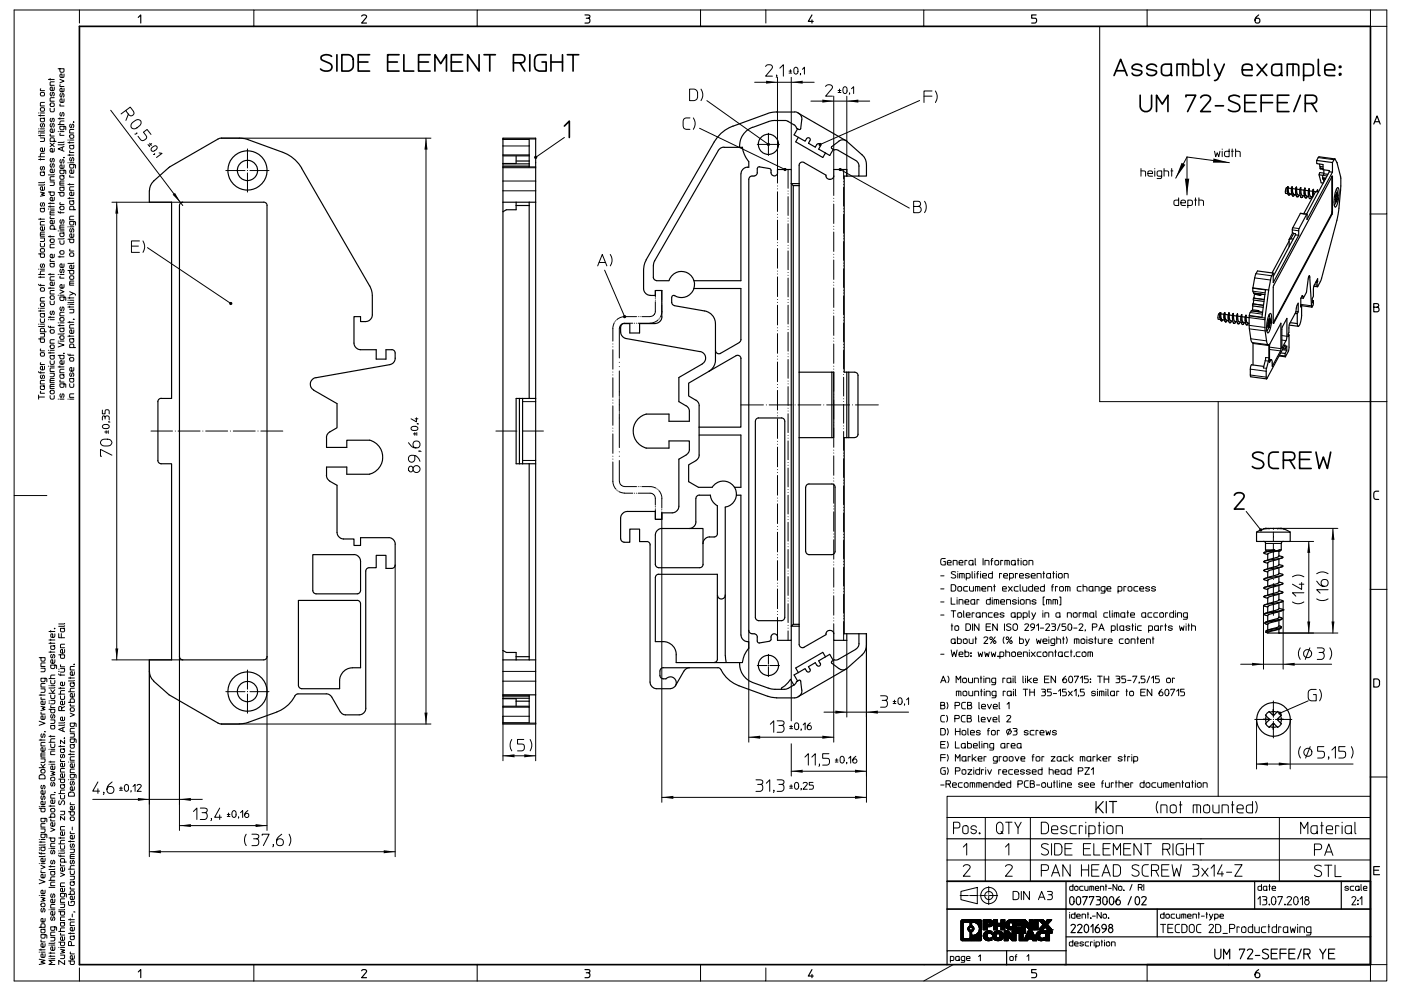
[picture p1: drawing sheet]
<svg xmlns="http://www.w3.org/2000/svg" width="420mm" height="297mm" viewBox="0 0 420 297" stroke-linecap="round" stroke-linejoin="round" font-family="sans-serif">
<g fill="none" stroke="#000" stroke-width=".3">
<path d="M23.8 3h-19.6v145.5h9.8M76.1 3h-52.3v3.9M143.1 3h-67v4.9M210 3h-66.9v4.9M210 3v4.9M210 3h66.9M229.5 19.9a1.1 1.1 0 0 1 1.2-.5 1.1 1.1 0 0 1 .9 .8l-2.1 2.6h2.1M229.6 3v3.9M329.7 7.9v112.5h86M343.9 3h-67v4.9M343.9 3v4.9M343.9 3h71.8v4.9"/>
<path d="M410.8 3v4.9h4.9v56.2h-4.9M11.6 39.9h.1M11.6 38.6h.1M11.6 34.6h1.7M11.6 33.9h.1M12.1 34.4v.4M12.1 39.9h1.2M12.1 38.6h1.2M12.1 33.9h1.2M12.2 26.6l-.1 .6h1.2M12.3 32.3h.7a.56 .56 0 0 1 .4 .5 .56 .56 0 0 1-.4 .5h-.5a.61 .61 0 0 1-.2-1zM12.3 27.7h.7a.56 .56 0 0 1 .4 .5 .56 .56 0 0 1-.4 .5h-.5a.61 .61 0 0 1-.2-1z"/>
<path d="M12.4 37a.48 .48 0 0 0-.3 .6 .48 .48 0 0 0 .5 .4l.3-.9a.53 .53 0 0 1 .5 .4 .53 .53 0 0 1-.3 .6M13.3 39.2l-.2 .1h-1.5M13.3 35.3l-1.2 .2 .1 .9h1l.1-.6-.2-.3M13.3 30.7h-1l-.2 .2v.8h1.2M14.5 23.8h1.8M15 32.5v.6l.4 .4 .8-.1 .1-.9M15 23.5v.5M15.2 30.9h.7a.56 .56 0 0 1 .4 .5 .56 .56 0 0 1-.4 .5h-.5a.61 .61 0 0 1-.2-1zM15.3 37a.48 .48 0 0 0-.3 .6 .48 .48 0 0 0 .6 .4l.2-.9a.53 .53 0 0 1 .5 .4 .53 .53 0 0 1-.3 .6M15.3 35.5a.48 .48 0 0 0-.3 .5 .48 .48 0 0 0 .6 .4l.2-.9a.53 .53 0 0 1 .5 .4 .53 .53 0 0 1-.3 .6M15.3 27.7a.48 .48 0 0 0-.3 .6 .48 .48 0 0 0 .6 .3l.2-.9a.53 .53 0 0 1 .5 .5 .53 .53 0 0 1-.3 .5M16.3 38.6l-.1 .9-.8 .2a.55 .55 0 0 1-.4-.7 .55 .55 0 0 1 .7-.4v1.1"/>
<path d="M16.3 29.3h-1l-.3 .2v.8h1.3M16.3 26.1l-.1 .9-.8 .2a.55 .55 0 0 1-.4-.7 .55 .55 0 0 1 .7-.4v1.1M16.3 24.5h-1l-.3 .3v.8h1.3M17.4 20.6h1.8l-.1 .9-1 .1-.1-1M17.4 39.4h.1M17.4 37.3h1.8M17.4 35.6h1.8M18 23.8l1.2 .5-1.2 .5M18 35.3v.4M18 39.4h1.2M18.1 40l-.1 .6h1.2M18.1 31.2l-.1 .6h1.2"/>
<path d="M18.1 25.4l-.1 .5h1.2M18.2 33.7a.53 .53 0 0 0-.3 .6 .53 .53 0 0 0 .6 .4l.2-.9a.54 .54 0 0 1 .5 .4 .54 .54 0 0 1-.3 .6M18.2 28a.48 .48 0 0 0-.3 .6 .48 .48 0 0 0 .6 .4l.2-.9a.53 .53 0 0 1 .6 .4 .53 .53 0 0 1-.4 .6M19.2 37.8l-.1 1h-1l-.1-1h1.4l.3 .2v.9M19.2 36.3h-1.1l-.1 1M19.2 29.6l-.1 .9-.8 .2a.55 .55 0 0 1-.3-.7 .55 .55 0 0 1 .6-.4v1.1M19.2 26.5l-.1 .9-.8 .1a.55 .55 0 0 1-.3-.6 .55 .55 0 0 1 .6-.4v1M19.2 22.2l-.1 .9-.8 .1a.55 .55 0 0 1-.3-.6 .55 .55 0 0 1 .6-.4v1M21.2 37.2a.48 .48 0 0 0-.4 .6 .48 .48 0 0 0 .6 .3l.3-.9a.53 .53 0 0 1 .5 .5 .53 .53 0 0 1-.3 .6M22 36.5l.1 .2zM22.1 38.8h-1l-.2 .2v.9h1.2M33.2 33.1l21.6 28.5"/>
<path d="M37.7 33.1l-1.4 1M38.5 34.2l-.8-1.1 1.4-1 .9 1.3a.88 .88 0 0 1-.3 1.2 .88 .88 0 0 1-1.2-.4l-.8 1.9M39.4 37l.4-.3a1.54 1.54 0 0 1 2.3-.6l.1 .2a1.99 1.99 0 0 1-2.7 2l-.2-.4zM41 40l-.6 .2M206.7 26.7h1.4l.8 .5a2.62 2.62 0 0 1 .1 2.3l-.9 .7h-1.4zM206.8 35.3l-1.4 .1-.4 .4-.2 .6a2.49 2.49 0 0 0 .3 2.1l.6 .3h1.1M207.9 35.3a2.92 2.92 0 0 1 0 3.5M209.7 38.4l25.6 12.4M210.1 26.7a2.99 2.99 0 0 1 0 3.5M211.9 30.2l18.5 13.1M226.2 24.7h17.9M232.9 22.6l-.2 .6"/>
<path d="M233.1 23.2v28.6M233.8 20.4l1-1v3.4M236.5 21.9h.8M236.5 21.3h.8M237 20.9v.8M237.2 23.2v27.6M238.1 20.4a.61 .61 0 0 1 .8-.2 .61 .61 0 0 1 .3 .7v.5a.63 .63 0 0 1-.6 .8 .63 .63 0 0 1-.6-.8zM240 22l-.1 .4M240.6 20.8l.6-.7v2.1M243.1 30.3h17.6M247.5 25.9a1.1 1.1 0 0 1 1.2-.5 1.1 1.1 0 0 1 .9 .9l-2.1 2.5h2.1M249.9 28.8v22"/>
<path d="M251.2 27.7h.9M251.2 27.1h.9M251.7 26.7v.8M252.9 26.2a.6 .6 0 0 1 .7-.1 .6 .6 0 0 1 .3 .7v.5a.63 .63 0 0 1-.6 .7 .63 .63 0 0 1-.6-.7zM253.9 28.8v24M254.7 27.9l-.1 .4M255.3 26.6l.6-.6v2M275.7 30.1l-29.8 13.2M277 28.8h2.4M279.4 27.3h-2.4v3.4M280.4 27.3a2.99 2.99 0 0 1 0 3.4M11.6 47.8h1.7"/>
<path d="M11.6 47h1.7M11.6 40.6h1.7M12.1 57.6l1.2 .3-.8 .3 .8 .4-1.2 .2M12.1 41.3h1.2l-.1 1.1h-1.1M12.1 40.4v.4M12.1 47.5v.5M12.4 49.9a.48 .48 0 0 0-.3 .6 .48 .48 0 0 0 .5 .3l.3-.9a.53 .53 0 0 1 .5 .5 .53 .53 0 0 1-.3 .6M13.3 56v.9l-.8 .1a.55 .55 0 0 1-.4-.6 .55 .55 0 0 1 .6-.4v1M13.3 55.3l-.2 .2h-1.5M13.3 54.6l-.2 .1h-1.5M13.3 51.5l-1.2 .1 .1 1h1l.1-.6-.2-.4M13.3 45.9l-1 .1-.2 1"/>
<path d="M13.3 44.3v1l-.8 .1a.55 .55 0 0 1-.4-.7 .55 .55 0 0 1 .6-.4v1.1M14.5 57.5h1.8l-.1 1-1 .1-.2-1.1M15 54.5h1.3l-.2 1.1h-1.1M15 42.9l1.3 1.1M15.1 40.2l-.1 .6h1.3M15.3 49.1a.48 .48 0 0 0-.3 .5 .48 .48 0 0 0 .6 .4l.2-.9a.53 .53 0 0 1 .5 .4 .53 .53 0 0 1-.3 .6M15.3 47.5a.48 .48 0 0 0-.3 .6 .48 .48 0 0 0 .6 .3l.2-.9a.53 .53 0 0 1 .5 .4 .53 .53 0 0 1-.3 .6M16.3 59.1l-.1 .9-.8 .2a.55 .55 0 0 1-.4-.7 .55 .55 0 0 1 .7-.4v1.1M16.3 52.9h-1l-.3 .3v.8h1.3M16.3 52.2l-.3 .2h-1.5M16.3 50.7l-.1 .9-.8 .1a.55 .55 0 0 1-.4-.6 .55 .55 0 0 1 .7-.4v1M16.3 44.5l-.1 .9-.8 .1a.55 .55 0 0 1-.4-.6 .55 .55 0 0 1 .7-.4v1"/>
<path d="M16.3 42.4l-.2-1.1h-.9l-.2 1.1h1.8M16.3 42.9l-1.3 1.1M17.4 57.7h1.8l-.1 .9-1 .1-.1-1M18 54.9h1.2M18.2 47.8a.48 .48 0 0 0-.3 .6 .48 .48 0 0 0 .6 .4l.2-.9a.53 .53 0 0 1 .6 .4 .53 .53 0 0 1-.4 .6M18.7 44.1v1M19.1 47.2l.1 .1zM19.2 47.2h.1M19.2 56l-1.2 .1 .1 1h1l.1-.6-.3-.4M19.2 54.3h-1l-.2 .2v1h1.2M19.2 52.6l-1.2 .1 .1 1h1l.1-.6-.3-.4M19.2 51l-.2 1-.9-.1-.1-.9h1.4l.3 .1v1"/>
<path d="M19.2 49.4l-.1 .9-.8 .2a.55 .55 0 0 1-.3-.7 .55 .55 0 0 1 .6-.4v1.1M19.2 43.9l-1.8 .7 1.8 .7M19.2 43.2l-.3 .2h-1.5M19.2 42.5l-.3 .2h-1.5M20.4 59.4h1.7M20.4 55.3h1.7M20.4 48.8h.1M20.4 46.5h1.7M20.4 42.8h1.7M20.4 42h.1M20.9 42.5v.4M20.9 46.2v.5"/>
<path d="M20.9 55v.5M20.9 59.2v.4M20.9 48.8h1.2M20.9 42h1.2M21 52.5l-.1 .6h1.2M21 45.2l-.1 .5h1.2M21.1 40.4h.7a.56 .56 0 0 1 .3 .5 .56 .56 0 0 1-.3 .5h-.6a.62 .62 0 0 1-.1-1zM21.2 47.2a.49 .49 0 0 0-.4 .6 .49 .49 0 0 0 .6 .4l.3-.9a.52 .52 0 0 1 .5 .4 .52 .52 0 0 1-.3 .6M22.1 57.6l-.1 .9-.8 .1a.55 .55 0 0 1-.3-.6 .55 .55 0 0 1 .6-.4v1M22.1 56h-1l-.2 .3v.7h1.2M22.1 50.9l-.1 1-.8 .1a.55 .55 0 0 1-.3-.7 .55 .55 0 0 1 .6-.4v1.1M22.1 49.3l-.1 1h-1l-.1-1h1.4l.3 .2v.9"/>
<path d="M22.1 43.5l-1.2 .1 .1 .9h1l.1-.5-.3-.4M44.4 43.3l.5 .7M44.9 42.9l.5 .7M45.3 40.3l-1.2-1.5-1.1 .8 .8 1a1.05 1.05 0 0 1-.4 1.3 1.05 1.05 0 0 1-1.2 0l-.8-1.1M45.5 43l-.7 .5M45.6 44.2l.4-.3a.64 .64 0 0 1 1 0 .64 .64 0 0 1-.2 1l-.4 .3a.64 .64 0 0 1-1-.1 .64 .64 0 0 1 .2-.9zM46.4 46.1l-.4 .2M47.7 45.8l.9 .2-1.7 1.2M66.3 41.4h62.9M127.7 41.4v175.6M150.8 41.7h9.8M150.8 50.3h9.8"/>
<path d="M150.8 43.7h7.8M150.8 46.4h7.8M150.8 57.2h9.8M150.8 41.8h7.8M150.8 50h9.8M150.8 54.3h9.8M169.2 41.2l-8.6 6M251.9 50.8l20.7 11.6M342.1 51.2l1.3 .2v1.4M342.1 50.5v2.3M344.1 52h1.4a.71 .71 0 0 0-.5-.8 .71 .71 0 0 0-.9 .5l.1 .9 1.3 .2M346.2 50.5v.1"/>
<path d="M346.2 51.2v1.6M348.3 52.8l-1.3-.2-.1-.9 .3-.4 1.1-.1v1.9l-.4 .4h-1M349 51.2l1.3 .2v1.4M349 50.5v2.3M351 51.2h.6M351.3 50.5v2.3M353.3 59.3v2.3l-1.2-.1-.2-.4 .2-1 1.2-.1M355.8 47.1v11.3M355.8 47.1l12.7 1.7M355.8 47.1l-3.3 6.3M358.1 60h.6M358.4 59.3v2.3"/>
<path d="M359.4 60h.9l.5 .2v1.4M359.4 59.3v2.3M364.1 45.3l.4 1.7 .4-1.2 .5 1.2 .3-1.7M366.4 44.7v.1M366.4 45.3v1.7M368.5 44.7v2.3l-1.2-.2-.2-.3 .2-1.1 1.2-.1M369.2 45.3h.5M369.4 44.7v2.3M370.4 45.3l1.3 .1 .1 1.6M370.4 44.7v2.3M395.2 47.2l4.7 .7M395.7 49.9l.9 .1"/>
<path d="M395.8 50.6l.8 .1M396.5 53.2l1 .2M396.5 53.4l.9 .1M396.6 52.6l1.2 .1M399.3 53h.2M400.4 58.9h.5M400.5 58.4h.1M400.5 59.8h.1M400.6 58.6h-.2l.5 .1M400.9 58h.1M400.9 59.1h.1M11.6 76.1h1.7v.9l-1 .1-.2-1"/>
<path d="M11.6 65.7h1.7M12.1 72.9v.7l.4 .4 .8-.2v-.9M12.1 71.3h1.2l-.1 1.1h-1.1M12.1 65.4v.5M12.1 70.2h1.2M12.3 74.5h.7a.56 .56 0 0 1 .4 .5 .56 .56 0 0 1-.4 .6h-.5a.61 .61 0 0 1-.2-1.1zM12.4 79.1a.53 .53 0 0 0-.3 .6 .53 .53 0 0 0 .5 .4l.3-1a.54 .54 0 0 1 .5 .5 .54 .54 0 0 1-.3 .5M12.4 60.7a.53 .53 0 0 0-.3 .6 .53 .53 0 0 0 .5 .5l.3-1a.54 .54 0 0 1 .5 .4 .54 .54 0 0 1-.3 .6M13.3 69.6h-1l-.2 .2v1h1.2M13.3 68v.9l-.8 .1a.55 .55 0 0 1-.4-.6 .55 .55 0 0 1 .6-.4v1M13.3 66.4h-1l-.2 .3v.7h1.2M13.3 62.3l-1.2 .1 .1 1h1l.1-.6-.2-.4"/>
<path d="M14.5 70.9h1.8M14.5 62.6h.1M14.5 61.9h1.8M14.5 61h1.8M15 60.7v.4M15 61.7v.4M15 70.6v.5M15 63.8h1.3M15 62.6h1.3M15.1 77.8l-.1 .5h1.3M15.1 64.9l-.1 .6h1.3M15.2 71.6h.7a.56 .56 0 0 1 .4 .5 .56 .56 0 0 1-.4 .6h-.5a.62 .62 0 0 1-.2-1.1z"/>
<path d="M16.3 78.9h-1.3l.2 1h1l.1-.5-.3-.5M16.3 76.2l-.1 .9-.8 .2a.55 .55 0 0 1-.4-.7 .55 .55 0 0 1 .7-.4v1.1M16.3 73.2h-1l-.3 .2v.9h1.3M16.3 68.7l-.2-1h-.9l-.2 1h1.8M16.3 66l-.1 1-.8 .1a.55 .55 0 0 1-.4-.7 .55 .55 0 0 1 .7-.4v1.1M16.3 63.2h-1l-.3 .2v1h1.3M17.4 63.4l.2 .3h1.6M17.4 77h1.8M17.4 69.2h.1M18 72.1v.7l.3 .4 .8-.1 .1-1M18 76.7v.4M18 69.2h1.2"/>
<path d="M18 68.1h1.2M18.1 60.7l-.1 .6h1.2M18.1 63.4v.5M18.1 75.2l.7-.1a.56 .56 0 0 1 .4 .6 .56 .56 0 0 1-.4 .5h-.5a.62 .62 0 0 1-.2-1zM18.1 61.8h.7a.56 .56 0 0 1 .4 .5 .56 .56 0 0 1-.4 .6h-.5a.61 .61 0 0 1-.2-1.1zM18.2 65.9a.53 .53 0 0 0-.3 .6 .53 .53 0 0 0 .6 .4l.2-1a.54 .54 0 0 1 .5 .4 .54 .54 0 0 1-.3 .6M19.2 79.1l-.1 .9-.8 .1a.55 .55 0 0 1-.3-.6 .55 .55 0 0 1 .6-.4v1M19.2 71.4l-.3 .2h-1.5M19.2 69.7l-1.2 .1 .1 1h1l.1-.6-.3-.4M19.2 67.4h-1l-.2 .3v1h1.2M20.4 71.7h1.7l-.1 .9-.9 .1-.2-1M20.4 68h.1"/>
<path d="M20.9 68h1.2M21 74.7l-.1 .5h1.2M21.1 75.8h.7a.57 .57 0 0 1 .3 .5 .57 .57 0 0 1-.3 .5h-.6a.59 .59 0 0 1-.1-1zM21.2 68.5a.53 .53 0 0 0-.3 .6 .53 .53 0 0 0 .5 .4l.3-1a.54 .54 0 0 1 .5 .5 .54 .54 0 0 1-.3 .6M22.1 79.5l-.1 .9-.8 .1a.55 .55 0 0 1-.3-.6 .55 .55 0 0 1 .6-.4v1M22.1 78.8l-.2 .1h-1.5M22.1 70.1l-.1 .9-.8 .2a.55 .55 0 0 1-.3-.7 .55 .55 0 0 1 .6-.4v1.1M22.1 66.4l-.2 1-.9-.1-.1-.9h1.4l.3 .1v.9M22.1 64.8h-1l-.2 .3v.8h1.2M22.1 62.9l-.2-1.1h-.8l-.2 1.1h1.7M22.1 60.1l-1.2 .1 .1 1h1l.1-.6-.3-.4M33.5 60.6h21.3"/>
<path d="M35 60.6v137.2M39.4 73.8h2.1M41.8 72.2h-2.4v3.4h2.4M42.9 72.2a3.1 3.1 0 0 1 0 3.4M44.2 74.2l25 16.7M179.2 79.7l1.4-3.4 1.3 3.4M179.6 78.7h1.9M183 76.3a2.94 2.94 0 0 1 0 3.4M273.9 61.9h1.4a.95 .95 0 0 1 .9 .8 .95 .95 0 0 1-.8 1h-1.5v-3.4h1.3a.78 .78 0 0 1 .8 .8 .78 .78 0 0 1-.7 .8M277.2 60.3a3.1 3.1 0 0 1 0 3.4M354 60.8h1.4a.71 .71 0 0 0-.5-.8 .71 .71 0 0 0-.9 .4l.2 1.1 1.2 .1M356.1 61.6h.8l.5-.3-.1-1.2-1.2-.1v2.3"/>
<path d="M387.4 68.9l1.9 .3M387.6 68.3l1.8 .2M389.8 64l1.9 .2M399.1 64.2h.2M399.3 63.5l.2 .1M400.5 60.4h.1M415.7 64.1v168.8M11.6 85.2l.3 .3h1.4M11.6 82.3h1.7M11.6 97.2h.1M11.6 93.2h1.7M11.6 92.4h.1"/>
<path d="M11.6 83.1h1.7M11.6 80.7h.1M12.1 100h1.2v.9l-1.2 .1M12.1 95.6v.6l.4 .4 .8-.1v-.9M12.1 97.2h1.2M12.1 82.8v.5M12.1 92.9v.5M12.1 92.4h1.2M12.1 80.7h1.2M12.2 85.2v.5M12.3 90.9l.7-.1a.57 .57 0 0 1 .3 .5 .57 .57 0 0 1-.3 .6h-.5a.59 .59 0 0 1-.2-1zM12.3 86.3l.7-.1a.57 .57 0 0 1 .3 .5 .57 .57 0 0 1-.3 .6h-.5a.59 .59 0 0 1-.2-1z"/>
<path d="M13.3 99.4v-.9h-1.1l-.1 .9h1.8M13.3 97.7l-.2 .2h-1.5M13.3 93.9l-1.2 .1 .1 1h1l.1-.6-.2-.4M13.3 89.2h-1l-.2 .3v.8h1.2M13.3 81.2h-1l-.2 1.1M14.5 97.8l.3 .3h1.5M14.5 95.8h.1M14.5 95.1h1.8M14.5 86.4h1.8M14.5 82.2h1.8M15 90.2v.7l.4 .4 .8-.1 .1-1M15 81.9v.5"/>
<path d="M15 86.1v.4M15 94.8v.5M15 95.8h1.3M15.1 97.8v.5M15.2 98.8h.7a.56 .56 0 0 1 .4 .5 .56 .56 0 0 1-.4 .6h-.5a.62 .62 0 0 1-.2-1.1zM15.2 88.7l.7-.1a.56 .56 0 0 1 .4 .6 .56 .56 0 0 1-.4 .5h-.5a.61 .61 0 0 1-.2-1zM15.3 93.2a.53 .53 0 0 0-.3 .6 .53 .53 0 0 0 .5 .5l.3-1a.54 .54 0 0 1 .5 .4 .54 .54 0 0 1-.3 .6M16.3 87.1h-1l-.3 .2v.8h1.3M16.3 84.5l-.1 .9-.8 .2a.55 .55 0 0 1-.4-.7 .55 .55 0 0 1 .7-.4v1.1M16.3 82.9h-1l-.3 .3v.8h1.3M17.4 97.6h1.8M17.4 96.8h.1"/>
<path d="M17.4 88.5h.1M17.4 82.3h.1M18 86.9l1.2 .5-1.2 .5M18 97.3v.5M18 96.8h1.2M18 88.5h1.2M18 82.3h1.2M18.1 82.8l-.1 .6h1.2M18.1 95.2h.7a.56 .56 0 0 1 .4 .5 .56 .56 0 0 1-.4 .5h-.5a.61 .61 0 0 1-.2-1zM18.2 92a.53 .53 0 0 0-.3 .6 .53 .53 0 0 0 .6 .4l.2-1a.54 .54 0 0 1 .5 .5 .54 .54 0 0 1-.3 .6M18.2 80.7a.53 .53 0 0 0-.3 .6 .53 .53 0 0 0 .6 .4l.2-1a.54 .54 0 0 1 .5 .4 .54 .54 0 0 1-.3 .6M19.2 99.9l-.3 .2h-1.5"/>
<path d="M19.2 98.3l-1.2 .1 .1 .9h1l.1-.6-.3-.3M19.2 93.6h-1l-.2 .3v.7h1.2M19.2 89l-.2 1-.9-.1-.1-.9h1.4l.3 .1v1M19.2 85.3l-.1 .9-.8 .2a.55 .55 0 0 1-.3-.7 .55 .55 0 0 1 .6-.4v1.1M20.4 81.1h1.7l-.1 .9-.9 .1-.2-1M20.4 96.6h1.7M20.4 92h1.7M20.4 91.2h.1M20.4 90h.1M20.4 89.3h1.7M20.9 92.7h1.2l-.2 1-1 .1M20.9 87.4l1.2 .5-1.2 .6"/>
<path d="M20.9 89v.5M20.9 91.8v.4M20.9 96.3v.5M20.9 91.2h1.2M20.9 90h1.2M20.9 84.9h1.2M21.1 82.7h.7a.57 .57 0 0 1 .3 .5 .57 .57 0 0 1-.3 .5h-.6a.59 .59 0 0 1-.1-1zM22 95.7h.3M22.1 98.9l-.1 .9-.8 .1a.55 .55 0 0 1-.3-.6 .55 .55 0 0 1 .6-.4v1M22.1 97.3h-1l-.2 .3v.8h1.2M22.1 90.5l-.2 .2h-1.5M22.1 87.9l.5 .6"/>
<path d="M22.1 84.2h-1l-.2 .3v1h1.2M181.3 81l6 13.9M374.5 97.5l4.7 .6M374.5 95.2l4.7 .6M374.5 94.7l4.7 .6M374.5 94.5l3.8 .6M374.5 98.6l4.8 .6M374.8 93.7l3.6 .5M375.1 93.2l3.4 .4M375.6 86.4l3.8 .5M375.6 91.1l3.2 .4M375.6 87.3l3.7 .5"/>
<path d="M375.8 89.4l3.2 .4M375.8 87.8l3.4 .5M376.1 83.3l4.8 .6M376.5 82l4.7 .7M380.2 96.6h.4M380.3 97.5h.1M380.3 96.1h.1M380.3 98.1h.1M380.4 96.3h-.2l.4 .1M380.7 96.8h.1M380.7 95.7h.1M381.7 96.8l.1 .1"/>
<path d="M390 91.2l3.2 .4M390.3 88.7l.3 .1M394.1 85.3l.7 .1M11.6 111.4l.1 .3h1.6M11.6 101.6h1.7v.9l-1 .1-.2-1M11.6 118.4v.6M12.2 117.3l-.1 .6h1.2M12.2 108.7l-.1 .6h1.2M12.2 104.6l-.1 .6h1.2M12.2 111.4v.5M12.3 105.7h.7a.56 .56 0 0 1 .4 .5 .56 .56 0 0 1-.4 .5h-.5a.62 .62 0 0 1-.2-1zM12.4 112.4a.48 .48 0 0 0-.3 .6 .48 .48 0 0 0 .5 .3l.3-.8a.53 .53 0 0 1 .5 .4 .53 .53 0 0 1-.3 .6"/>
<path d="M13.3 119h-1.7v.6M13.3 115.6l-1.2 .1 .1 1h1l.1-.6-.2-.4M13.3 114h-1l-.2 .3v.8h1.2M13.3 109.8v.9l-.8 .1a.55 .55 0 0 1-.4-.6 .55 .55 0 0 1 .6-.4v1M14.5 109.7h.1M14.5 105.8h1.8M14.5 105h.1M15 118.6v.6l.4 .4 .8-.1 .1-.9M15 111.9h1.3l-.1 .9-1.2 .1M15 108.2v.6l.4 .4 .8-.1 .1-.9M15 115.8h1.3M15 114h1.3"/>
<path d="M15 109.7h1.3M15 105.5v.4M15 105h1.3M15.2 117h.7a.56 .56 0 0 1 .4 .5 .56 .56 0 0 1-.4 .5h-.5a.62 .62 0 0 1-.2-1zM15.2 103.4h.7a.56 .56 0 0 1 .4 .5 .56 .56 0 0 1-.4 .6h-.5a.62 .62 0 0 1-.2-1.1zM16.3 115.2h-1l-.3 .3v.9h1.3M16.3 113.4h-1l-.3 .3v1h1.3M16.3 110.3h-1l-.3 .2v.8h1.3M16.3 106.5l-1.3 .1 .2 .9h1l.1-.5-.3-.4M16.3 101.8h-1l-.3 .3v.8h1.3M17.4 106.5h1.8l-.1 1h-1l-.1-1M17.4 102.8l1.8 .6-1.8 .6"/>
<path d="M17.4 119.6h.1M17.4 110h1.8M17.4 102.2h.1M18 119.6h1.2M18 109.7v.4M18 102.2h1.2M18.1 113.9l-.1 .6h1.2M18.1 100.7l.7-.1a.56 .56 0 0 1 .4 .6 .56 .56 0 0 1-.4 .5h-.5a.61 .61 0 0 1-.2-1zM18.2 118a.48 .48 0 0 0-.3 .6 .48 .48 0 0 0 .6 .4l.2-.9a.53 .53 0 0 1 .6 .4 .53 .53 0 0 1-.4 .6M19.2 105.9h.1M19.2 115l-.1 1h-1l-.1-1h1.4l.3 .1v1M19.2 112.3h-1.2l.1 1h1l.1-.6-.3-.4"/>
<path d="M19.2 110.7h-1l-.2 .2v.8h1.2M19.2 108.1l-.1 .9-.8 .1a.55 .55 0 0 1-.3-.6 .55 .55 0 0 1 .6-.4v1M20.4 106.1l.3 .4h1.4M20.4 119.6h.1M20.4 100.7h1.7M20.9 115v.7l.3 .4 .8-.1 .1-1M20.9 119.6h1.2M20.9 100.5v.4M21 106.1v.5M21.1 107.2h.7a.56 .56 0 0 1 .3 .5 .56 .56 0 0 1-.3 .5h-.6a.61 .61 0 0 1-.1-1zM21.2 111.8a.53 .53 0 0 0-.3 .6 .53 .53 0 0 0 .5 .4l.3-1a.54 .54 0 0 1 .5 .4 .54 .54 0 0 1-.3 .6M22.1 118h-1l-.2 .3v.8h1.2"/>
<path d="M22.1 113.3l-1.2 .1 .1 1h1l.1-.6-.3-.4M22.1 110.2l-.1 .9-.8 .1a.55 .55 0 0 1-.3-.6 .55 .55 0 0 1 .6-.4v1M22.1 104.2l-.2-1.1h-.8l-.2 1.1h1.7M22.1 101.5h-1.2l.1 1h1l.1-.6-.3-.4M374.8 112.4l4.8 .6M374.8 110.6l4.8 .7M375 101.5l4.7 .7M375.6 102.9l4.8 .7M378.7 110.3l1 .1M379.3 108.1l1 .1M379.4 107.1l1 .1M380.6 104.7l3.3 .5"/>
<path d="M380.6 104l3.4 .5M380.6 108l.3 .1M383.5 106.5l1.8 .2M384.3 100.6l1.5 .2M384.3 101.9l1.2 .2M384.3 104.2h.1M385.1 103.6l.2 .1M30.4 132a2.3 2.3 0 0 1 3 .3v.7a2.03 2.03 0 0 1-3.3-.3zM30.7 125.9l.1-1.2h.5l.2 .4a.65 .65 0 0 1 .6-.5 .65 .65 0 0 1 .6 .5v.8M30.7 122.9v1.1h.8v-.7a.64 .64 0 0 1 .6-.5 .64 .64 0 0 1 .6 .5v.7M30.8 127.5a1.11 1.11 0 0 1 1.9 .4 1.17 1.17 0 0 1-2 0zM31.4 129.5h.8"/>
<path d="M31.5 125.1v.5M31.8 129.1v.8M32.5 129.1v.8M32.6 126.4l.3 .1M33.5 136.4l-3.4-1.7v2h.3M122.4 132.7a2.24 2.24 0 0 0 3.2 1.3 1.05 1.05 0 0 0-.1-1.6 1.05 1.05 0 0 0-1.5 .4 1.05 1.05 0 0 0 .7 1.4M122.7 139.9a.77 .77 0 0 1 1.1 .7 .77 .77 0 0 1-1.1 .6l-.3-.4zM123.5 127.9a1.11 1.11 0 0 1 1.8 .5 1.13 1.13 0 0 1-1.1 .6 1.13 1.13 0 0 1-1-.7zM123.9 130h.8M124.4 136.6v1.2a1.02 1.02 0 0 1-1.8 .3 1.02 1.02 0 0 1 .7-1.6h.6a2.05 2.05 0 0 1 2 1.8M124.4 129.6v.9M124.5 125.5h.8"/>
<path d="M124.8 125.2v1.2l-1.6-.9M125 129.6v.9M125.1 127l.4 .1M125.6 135.2l.6 .2M156.7 120.4h3.9M156.7 138h3.9M365.2 120.4v118.3M4.2 148.5v145.5h205.8M123.8 140.4a1.06 1.06 0 0 1 1.7-.7 1.06 1.06 0 0 1 0 1.8 1.06 1.06 0 0 1-1.7-.7M198.4 153.7v86.7M373.6 153.3l4.4 5.5M379.4 158.4h.1"/>
<path d="M380.4 158.4h.1M384.1 158.4h.1M399.6 158.4v31.3M401.1 158.4h-18M118.5 169.4v87.3M282 172.6h1M282 176.5h1M283.4 167.4h-1l-.4 .6 .2 1.2 1.2 .1v-1h-.5M284 168.7h1.2a.6 .6 0 0 0-.5-.7 .6 .6 0 0 0-.7 .3v.9l1.2 .1M285.2 175.2l.9 .1 .4 .3v1.2l-.4 .3-.9 .1zM285.2 179.1v2h1.1M285.8 169.3v-1.3l1.1 .1v1.2"/>
<path d="M286.5 171.5a.69 .69 0 0 0-.8-.3 .69 .69 0 0 0-.4 .7l.9 .4a.48 .48 0 0 1 .3 .6 .48 .48 0 0 1-.5 .3l-.8-.2M286.9 179.1v.1M286.9 179.7v1.4M287.1 171.3v.1M287.1 171.9v1.3M287.2 176a.68 .68 0 0 1 1.1 .2v.6a.62 .62 0 0 1-.6 .4 .62 .62 0 0 1-.6-.4zM287.5 168.7h1.2a.6 .6 0 0 0-.5-.7 .6 .6 0 0 0-.7 .3v.9l1.2 .1M287.7 173.2v-1.3l1.3 .1 .1 1.2M288.4 171.9v1.3M289.7 173.2l1.1-.1-.1-1.1-1-.1v1.9M289.9 168.1l-.6-.1v1.3M290.1 175.8h-.8l-.4 .4v.8l1.2 .2"/>
<path d="M290.7 175.8v1.2l.4 .2h.7v-1.4M291.4 171.3v1.7l.2 .2M291.7 169l-.3 .3-.8-.1v-1.1l1.1-.1 .1 1.3M292.2 171.3v.1M292.2 171.9v1.3M292.3 167.4v1.6l.3 .3M292.4 177.2v-1.4l1.3 .2 .1 1.2M292.8 172h.6M293.1 175.8v1.4M293.4 171.3l-.4 .3v1.6M293.5 179.8l-.6-.1v1.4M294 171.3v.1"/>
<path d="M294 171.9v1.3M294.4 176.5h1.1a.6 .6 0 0 0-.4-.7 .6 .6 0 0 0-.7 .4v.8l1.1 .2M294.6 172.6h1.1a.6 .6 0 0 0-.4-.7 .6 .6 0 0 0-.7 .4v.8l1.1 .1M294.7 167.4v1.9M295.3 169.3v-1.3l1.1 .1 .1 1.2M296.1 177.2v-1.4l1.2 .2v1.2M296.9 179.1v2l-1.1-.1-.1-1.1 1.2-.2M297 168.1h.6M297.5 179.1v.1M297.5 179.7v1.4M297.5 171.3v1.9l-1.1-.1v-1l1.1-.2M297.6 167.4l-.3 .3v1.6"/>
<path d="M297.9 175.8h.5M298.1 175.2v2M298.4 168.1h.9l.1 .8a.62 .62 0 0 1-.6 .5 .62 .62 0 0 1-.6-.5zM298.7 179.7v1.4M300.3 172l-.7-.1v1.3M300.5 176.5h1.2a.6 .6 0 0 0-.4-.7 .6 .6 0 0 0-.8 .4l.1 .8 1.1 .2M300.6 168.1l-.6-.1v1.3M300.9 172.6h1.1a.6 .6 0 0 0-.4-.7 .6 .6 0 0 0-.7 .4v.8l1.1 .1M301.2 169.3v-1.3l1.3 .1 .1 1.2M301.9 168v1.3M302.3 175.8l1.2 1.4M302.6 173.2l1.2-.1-.1-1.1-1.1-.1v1.9"/>
<path d="M303.5 175.8l-1.2 1.4M304.3 169l-.4 .3-.6-.1v-1.1l1-.1 .1 1.3M305 172l-.6-.1v1.3M305 168h.5M305.2 175.8l-.9 .1-.2 .3v.8l1.1 .2M305.2 167.4v1.9M305.3 179.1v.1M305.3 179.7v1.4M305.6 172.6h1.2a.6 .6 0 0 0-.4-.7 .6 .6 0 0 0-.8 .4l.1 .8 1.1 .1M305.8 175.2v1.7l.2 .3M306.1 167.4v.1M306.1 168v1.3"/>
<path d="M306.6 175.8v1l.5 .4h.7v-1.4M306.7 168.2a.67 .67 0 0 1 1.2 .1v.6a.62 .62 0 0 1-.6 .5 .62 .62 0 0 1-.6-.5zM308.5 169.3v-1.3l1.1 .1v1.2M308.6 172.2a.59 .59 0 0 0-.7-.4 .59 .59 0 0 0-.5 .6l1 .3a.4 .4 0 0 1 0 .5 .4 .4 0 0 1-.5 0l-.5-.2M309.1 172.6h1.2a.62 .62 0 0 0-.4-.7 .62 .62 0 0 0-.8 .4l.1 .8 1.1 .1M309.6 175.2v2l-1.1-.1v-1.2l1.1-.1M310.1 176.5h1.2a.62 .62 0 0 0-.4-.7 .62 .62 0 0 0-.8 .4l.2 .9 1 .1M310.9 173.2v-1.3l1.1 .1 .1 1.2M312.7 171.9h.5M312.9 171.3v1.9M313.1 175.2v2l-1.1-.1v-1.2l1.1-.1M313.1 178.9h-.4v2.4h.4"/>
<path d="M314.4 179.7v1.4M314.9 172.9l-.4 .3-.6-.1v-1.1l1-.1 .1 1.3M315.2 175.9h.6M315.6 171.9h.5M315.8 175.2l-.4 .3v1.7M315.8 171.3v1.9M316.4 179.7v1.4M316.7 171.3v.1M316.7 171.9v1.3M317 175.9l-.6-.1v1.4M317.3 172.1a.67 .67 0 0 1 1.2 .2v.6a.62 .62 0 0 1-.6 .4 .62 .62 0 0 1-.6-.4zM317.6 178.9h.4v2.4h-.4"/>
<path d="M317.7 176a.67 .67 0 0 1 1.1 .2v.6a.62 .62 0 0 1-.6 .4 .62 .62 0 0 1-.6-.4zM319.1 173.2v-1.3l1.1 .1v1.2M319.4 177.2v-1.4h1.1l.3 .2v1.2M320.1 175.8v1.4M324.1 175.8h-.7l-.5 .4 .1 .8 1.1 .2M324.7 175.8l1.1 .2 .1 1.2M324.7 175.2v2M327.6 176.8l-.4 .4-.7-.2v-1l1.1-.2 .1 1.4M328.3 177.2v-1.4l1.1 .1 .1 1.3M331.3 177.2l-1.2-.2v-.8l.2-.3 1-.1v1.6l-.2 .3-1 .1M331.8 176.5h1.2a.62 .62 0 0 0-.4-.7 .62 .62 0 0 0-.8 .4l.1 .8 1.1 .2M335.2 177.2l1.1-.2-.1-1.1-1-.1v2"/>
<path d="M337.6 175.9l-.7-.1v1.4M338.2 176a.68 .68 0 0 1 1.1 .2v.6a.62 .62 0 0 1-.5 .4 .62 .62 0 0 1-.6-.4zM341.1 175.8h-.7l-.5 .4 .1 .8 1.1 .2M341.7 176.5h1.2a.6 .6 0 0 0-.5-.7 .6 .6 0 0 0-.7 .4v.8l1.2 .2M344.6 176.1a.53 .53 0 0 0-.6-.4 .53 .53 0 0 0-.4 .7l1 .2a.59 .59 0 0 1-.5 .6 .59 .59 0 0 1-.6-.3M346.4 176.1a.53 .53 0 0 0-.7-.4 .53 .53 0 0 0-.3 .7l1 .2a.59 .59 0 0 1-.5 .6 .59 .59 0 0 1-.7-.3M379.4 162.9h4.7M386.8 162.3h7M387.5 172.9a3.1 3.1 0 0 1 3.4 0M389.5 175.1h1.4M390.2 174.6v2l-2.7-1.5M390.9 177.7h-3.4l1 1"/>
<path d="M392.4 162.3v27.4M394.7 174.2a2.23 2.23 0 0 0 3.2 1.3 1.05 1.05 0 0 0-.1-1.7 1.05 1.05 0 0 0-1.6 .5 1.05 1.05 0 0 0 .7 1.4M394.7 179.5a3.1 3.1 0 0 0 3.4 0M394.7 171.9a2.92 2.92 0 0 1 3.4 0M398.1 176.7h-3.4l1 1.1M410.8 176.6h4.9M11.7 197.1h1.8l-.2 1h-.8l-.2-1M13.5 198.7h-1l-.2 .3v.7h1.2M14.7 195.4h1.7M14.7 192.8h1.7M14.7 191.8h1.7M14.7 189.3h1.7"/>
<path d="M15.2 189v.4M15.2 191.6v.4M15.2 192.5v.5M15.2 195.2v.4M15.5 196.1a.48 .48 0 0 0-.4 .6 .48 .48 0 0 0 .6 .4l.2-.9a.53 .53 0 0 1 .6 .4 .53 .53 0 0 1-.3 .6M16.3 188.3l.1 .2zM16.4 188.4h.1M16.4 199.3l-.1 1-1-.1-.1-.9h1.4l.4 .3v.8M16.4 197.7l-.1 .9-.7 .2a.55 .55 0 0 1-.4-.7 .55 .55 0 0 1 .6-.4v1.1M16.4 193.5l-1.2 .1 .1 1h1l.1-.6-.3-.4M16.4 190l-.1 .9-.7 .1a.55 .55 0 0 1-.4-.6 .55 .55 0 0 1 .6-.4v1M17.6 196.2h1.8l-.1 1h-1.1l-.1-1"/>
<path d="M17.6 189.9v1.2h1.8M18.2 199.2l-.1 .6h1.3M18.4 189.9v1.2M19.4 194.7l-.1 .9-.8 .1a.55 .55 0 0 1-.4-.6 .55 .55 0 0 1 .6-.4v1M19.4 193.1h-1.1l-.2 .3v.7h1.3M19.4 188.2l-1.3 .1 .1 1h1l.2-.6-.4-.4M19.4 187.5l-1.8 .2M19.4 186.8l-1.8 .2M22.2 199.1l.1 .1zM22.2 199.1h.1M22.3 199.7h-1l-.2 .3v.8h1.2M33.5 197.8h21.3"/>
<path d="M44.8 197.8v58.9M53.8 196.8v52.1M80 196.8v52.1M224.5 188.9v33.5M237.2 191.9v24.1M249.9 191.9v30.5M253.9 191.9v23M259.8 189.9v50.5M282 180.4h1M282 184.3h1M282 196.1h1M285.2 183.1h.6v1.9"/>
<path d="M285.2 194.8l.3 2 .5-1.4 .5 1.4 .4-2M285.2 187.6h.4M285.4 187v1.9M285.8 183.1h.7M286.3 187.7a.7 .7 0 0 1 1.1 .3v.5a.61 .61 0 0 1-.6 .5 .61 .61 0 0 1-.6-.5zM286.3 192.5l-.4 .4-.6-.2v-1.1l1-.1 .1 1.4M287 190.9v2l1-.1 .1-1.1-1.1-.2M287.3 183.7h.8l.2 .9a.62 .62 0 0 1-.6 .4 .62 .62 0 0 1-.6-.4zM287.5 181.1v-1.4l1.1 .2 .1 1.2M287.5 196.1h1.2a.6 .6 0 0 0-.5-.7 .6 .6 0 0 0-.7 .4l.2 .9 1 .1M288.8 191.7a.69 .69 0 0 1 1.1 .2v.6a.62 .62 0 0 1-.5 .4 .62 .62 0 0 1-.6-.4zM288.9 183.1v1.6l.2 .3"/>
<path d="M289.3 180.4h1.1a.6 .6 0 0 0-.4-.7 .6 .6 0 0 0-.7 .4l.1 .9 1 .1M289.3 194.8v2l1-.1 .1-1.1-1.1-.2M289.6 187h.9l.4 .4v1.1l-.4 .4h-.9zM289.7 184.3h1.1a.6 .6 0 0 0-.4-.7 .6 .6 0 0 0-.7 .4l.1 .9 1 .1M290.5 191.5l.1 1.1 .4 .3h.7v-1.4M291 196.5l.2 .2zM291 195.6l.2 .2zM291.1 196.6h.1M291.1 195.8h.1M291.5 187v1.9M292.1 183.7h-.7v1.3M292.2 180.8l-.4 .3-.7-.2v-1l1.1-.2 .1 1.4"/>
<path d="M292.3 191.5h.5M292.5 190.9v2M293.2 195.4l.3 1.4 .4-1 .4 1 .3-1.4M293.5 187v1.9l-1.4-1.9v1.9M293.8 184.7l-.4 .3-.7-.1v-1.1l1.1-.1 .1 1.3M294.5 185v-1.3l1.1 .1 .1 1.2M295 191.2a.57 .57 0 0 1 .7-.3 .57 .57 0 0 1 .3 .7l-1 1.3h1.1M295.2 195.4l.3 1.4 .4-1 .4 1 .3-1.4M295.6 187.9h1.2M297 187h-1.4v1.9h1.4M297.1 195.4l.4 1.4 .4-1 .3 1 .3-1.4M297.5 183.7h-1l-.2 .3 .1 .9 1.1 .1"/>
<path d="M298 181.1v-1.4l1.3 .1 .1 1.3M298 184.3h1.2a.62 .62 0 0 0-.4-.7 .62 .62 0 0 0-.8 .4l.2 .9 1 .1M298.3 190.9l-1.3 2M299 187v1.9l-1.4-1.9v1.9M299.1 196.6l.2 .2zM299.2 196.7h.1M299.8 196.8l1.1-.2v-1l-1.1-.2v1.9M300 180.4h1.2a.6 .6 0 0 0-.5-.7 .6 .6 0 0 0-.7 .4l.1 .9 1.1 .1M301 183.9a.55 .55 0 0 0-.7-.3 .55 .55 0 0 0-.4 .6l1 .3a.59 .59 0 0 1-.4 .6 .59 .59 0 0 1-.7-.4M301 190.9l-.3 .8 .3 1.2M301.1 187v1.9M301.5 195.4l1.1 .2 .1 1.2"/>
<path d="M301.5 194.8v2M301.8 181.1v-1.4l1.1 .2v1.2M303 187.2a.68 .68 0 0 0-.7-.3 .68 .68 0 0 0-.5 .7l1 .4a.59 .59 0 0 1 .1 .9 .59 .59 0 0 1-.9 0l-.3-.2M303.2 190.9l-1.3 2M303.3 195.6a.69 .69 0 0 1 1.1 .2v.6a.62 .62 0 0 1-.5 .4 .62 .62 0 0 1-.6-.4zM303.8 187.2a.69 .69 0 0 1 .7-.2 .69 .69 0 0 1 .5 .6v.7a.69 .69 0 0 1-.6 .7 .69 .69 0 0 1-.7-.7zM304.3 184.7l-.4 .3-.7-.1v-1.1l1.1-.1 .1 1.3M304.7 180a.53 .53 0 0 0-.7-.4 .53 .53 0 0 0-.3 .7l1 .2a.59 .59 0 0 1-.5 .6 .59 .59 0 0 1-.7-.3M305 185l1-.1v-1.2h-1v1.9M305 196.1h1.2a.6 .6 0 0 0-.4-.7 .6 .6 0 0 0-.8 .4l.2 .9 1 .1M305.6 190.9v2l1.1-.1v-1.1l-1.1-.2M306.7 185l1.1-.1v-1.2h-1.1v1.9"/>
<path d="M306.8 196.8v-1.4l1.1 .1 .1 1.3M307.2 187.3a.57 .57 0 0 1 .7-.3 .57 .57 0 0 1 .4 .6l-1.1 1.3h1.2M307.4 191.5l.6 1.4 .6-1.4M307.6 181.1v-1.4l1.1 .1 .1 1.3M308 192.9l-.3 .5h-.3M308.5 183.1v1.6l.2 .3M308.6 194.8v.1M308.6 195.4v1.4M309.1 195.4l1.2 1.4M309.3 183.7l.6 1.3 .6-1.3M309.9 185l-.2 .4-.4 .2M310.1 188.1h-.7a.59 .59 0 0 1-.2-1.1 .59 .59 0 0 1 .9 .5l-.2 1-.8 .4"/>
<path d="M310.3 195.4l-1.2 1.4M310.6 180a.59 .59 0 0 0-.7-.3 .59 .59 0 0 0-.4 .6l.9 .2a.4 .4 0 0 1 0 .5 .4 .4 0 0 1-.5 .1l-.5-.3M310.7 187.6l.6-.6v1.9M310.7 191.5l.3 1.4 .4-1 .4 1 .3-1.4M311.9 188.2h1M312.1 195.4h-1l-.2 .4 .2 .9 1 .1M312.6 183.1v.1M312.6 183.7v1.3M312.7 192.2h1.2a.62 .62 0 0 0-.5-.7 .62 .62 0 0 0-.7 .4l.1 .9 1.1 .1M312.7 195.6a.7 .7 0 0 1 1.2 .2v.6a.65 .65 0 0 1-.6 .4 .65 .65 0 0 1-.6-.4zM313.2 185v-1.3l1.2 .1v1.2M313.5 187.3a.57 .57 0 0 1 .7-.3 .57 .57 0 0 1 .3 .6l-1 1.3h1.1"/>
<path d="M313.7 181.1v-1.4l1.2 .1 .2 .1v1.2M314.4 196.8v-1.4h1.1l.1 1.4M314.4 190.9v.1M314.4 191.5v1.4M315.2 187h.8a.39 .39 0 0 1 .4 .3 .39 .39 0 0 1-.4 .4 .64 .64 0 0 1 .4 .7 .64 .64 0 0 1-.4 .5h-.8M315.5 187.7h.5M315.7 181.1v-1.4l1.2 .1 .1 1.3M316.2 192.9l-1-.1-.2-.9 .3-.4h.9v1.5l-.1 .4h-1.1M316.2 195.4h.5M316.4 194.8v2M316.8 191.5l1.1 .2 .1 1.2M316.8 190.9v2"/>
<path d="M317.7 184.7l-.4 .3-.6-.1v-1.1l1-.1 .1 1.3M317.8 187l-.8 1.9M318.5 196.4l-.5 .4-.6-.2v-1.1l1.1-.1 .1 1.4M318.6 191.5h.5M318.8 190.9v2M319.4 187h-1v.7h.7a.62 .62 0 0 1 .5 .6 .62 .62 0 0 1-.5 .6h-.7M319.7 190.9l.2 .8-.2 1.2M320 185v-1.3h1l.2 1.3M320.3 195.4h-.9l-.2 .4 .1 .9 1 .1M320.4 187.1a.59 .59 0 0 1 .7 0 .59 .59 0 0 1 .2 .6v.5a.6 .6 0 0 1-.6 .7 .6 .6 0 0 1-.6-.7zM320.9 195.4h.5M321.1 194.8v2"/>
<path d="M321.9 183.7h.9l.1 .9a.65 .65 0 0 1-.6 .4 .65 .65 0 0 1-.6-.4zM321.9 188.2h1M322 196.6l.1 .2zM322.1 196.7h.1M322.1 192.9v-1.4h1.2l.2 1.4M322.8 191.5v1.4M323.5 187.3a.58 .58 0 0 1 .7-.3 .58 .58 0 0 1 .4 .6l-1.1 1.3h1.1M323.8 195.4h-.9l-.3 .4 .2 .9 1 .1M324.1 191.7a.7 .7 0 0 1 1.1 .2v.6a.62 .62 0 0 1-.6 .4 .62 .62 0 0 1-.5-.4zM324.1 183.7h-.6v1.3M324.4 195.6a.7 .7 0 0 1 1.2 .2v.6a.65 .65 0 0 1-.6 .4 .65 .65 0 0 1-.6-.4zM324.7 185v-1.3h1.3l.1 1.3"/>
<path d="M325.4 188.8l-.1 .3M325.4 183.7v1.3M325.8 190.9v.1M325.8 191.5v1.4M326.1 196.8v-1.4h1.3l.1 1.4M326.8 195.4v1.4M327.5 188h.9a.49 .49 0 0 0 .5-.5 .49 .49 0 0 0-.5-.5h-.9v1.9M327.6 191.8a.55 .55 0 0 0-.7-.4 .55 .55 0 0 0-.4 .6l1 .3a.59 .59 0 0 1-.4 .6 .59 .59 0 0 1-.7-.4M327.9 184.7l-.5 .3-.6-.1v-1.1l1.1-.1 .1 1.3M328.2 191.5h.4M328.4 190.9v2M328.5 183.1v1.6l.3 .3"/>
<path d="M329.2 191.5l.1 1.1 .4 .3h.7v-1.4M329.4 188.9l.8-1.9 .8 1.9M329.7 188.3h1.1M331.6 191.6l-.6-.1v1.4M332.1 183.7h-.9l-.3 .3 .1 .9 1.1 .1M332.2 192.2h1.2a.6 .6 0 0 0-.4-.7 .6 .6 0 0 0-.8 .4l.2 .9 1 .1M332.7 183.1v1.6l.2 .3M333.2 188.9l1.1-.2-.1-1.1h-1v1.9M333.4 183.1v.1M333.4 183.7v1.3M334 185v-1.3h1.3l.1 1.3M334.7 183.7v1.3"/>
<path d="M334.9 187l.2 1.9M336.7 191.5h-.9l-.2 .4 .1 .9 1 .1M336.9 188.6l-.5 .3-.6-.1v-1.1l1.1-.1 .1 1.3M337.2 184.7l-.5 .3-.6-.1v-1.1l1.1-.1 .1 1.3M337.4 191.7a.69 .69 0 0 1 1.1 .2v.6a.62 .62 0 0 1-.6 .4 .62 .62 0 0 1-.6-.4zM337.9 183.7h.4M338.1 183.1v1.9M338.7 187.9a.53 .53 0 0 0-.6-.4 .53 .53 0 0 0-.4 .6l1 .3a.59 .59 0 0 1-.5 .6 .59 .59 0 0 1-.6-.4M338.9 184.3h1.2a.6 .6 0 0 0-.4-.7 .6 .6 0 0 0-.8 .4l.2 .9 1 .1M339.1 192.9v-1.4l1.1 .1 .1 1.3M339.3 187.6h.5M339.5 187v1.9"/>
<path d="M340.4 187v.1M340.4 187.6v1.3M340.9 191.5h.4M341.1 190.9v2M341.9 192.2h1.2a.6 .6 0 0 0-.4-.7 .6 .6 0 0 0-.8 .4l.2 .9 1 .1M342.2 187.6h-1l-.2 .4 .1 .8 1.1 .1M343.5 184.7l-.5 .3-.6-.1v-1.1l1.1-.1v1.3M343.7 192.9v-1.4h1l.2 1.4M344.3 188.9l1.2-.2-.1-1.1h-1.1v1.9M345.3 183.7h-.9l-.3 .3 .2 .9 1 .1M345.5 191.5h.4M345.7 190.9v2"/>
<path d="M347.1 183.7h-1l-.2 .3 .1 .9 1.1 .1M347.3 188.6l-.5 .3-.6-.1v-1.1l1.1-.1 .1 1.3M347.7 183.8a.69 .69 0 0 1 1.1 .2v.6a.62 .62 0 0 1-.6 .4 .62 .62 0 0 1-.5-.4zM348.6 187.6h-.7v1.3M349.2 187.6h.5M349.4 187v1.9M350.1 183.7h-.7v1.3M351.4 187.9a.53 .53 0 0 0-.6-.4 .53 .53 0 0 0-.4 .6l1 .3a.59 .59 0 0 1-.5 .6 .59 .59 0 0 1-.6-.4M351.8 183.1v1.9l-1-.1-.1-1.1 1.1-.1M352.4 183.1v.1M352.4 183.7v1.3M353 185v-1.3h1l.2 1.3"/>
<path d="M353.6 187.6l.3 1.3 .4-.9 .4 .9 .3-1.3M355.6 187v.1M355.6 187.6v1.3M356 185l-1.2-.2v-.8l.2-.3h1v1.5l-.2 .4h-1M356.1 187.6h.5M356.3 187v1.9M357.2 187.6l1.2 .1v1.2M357.2 187v1.9M371.9 199.1h27.3M378.8 181.5v19.1M383.4 189.7h17.7M384.7 180.2v20.4"/>
<path d="M387.5 180.4a2.94 2.94 0 0 0 3.4 0M389.8 194.2a2.99 2.99 0 0 0 0 3.4M392.7 194.2l-1.4 3.4M394.9 194.2l1.7 .1a.68 .68 0 0 1 .4 .7 .68 .68 0 0 1-.7 .5 1.09 1.09 0 0 1 .7 1.1 1.09 1.09 0 0 1-.8 1h-1.3M395.4 195.5h.9M398.7 194.2a2.99 2.99 0 0 1 0 3.4M11.7 216.1l1.8 .7-1.8 .6M11.7 208.3h1.8M12.3 211.7l1.2 .2-.9 .4 .9 .4-1.2 .2M12.3 206.4h1.2l-.2 1.1h-1M12.3 200.3h1.2l-.2 1h-1M12.3 208v.5"/>
<path d="M12.3 213.5v.5h1.2M12.3 209v.6h1.2M12.5 220a.48 .48 0 0 0-.3 .6 .48 .48 0 0 0 .6 .3l.2-.9a.53 .53 0 0 1 .5 .4 .53 .53 0 0 1-.3 .6M13.4 219.3l.3 .1M13.5 214.6l-.2 1h-.7a.55 .55 0 0 1-.3-.6 .55 .55 0 0 1 .6-.4v1M13.5 210.1l-.2 1-.7 .1a.55 .55 0 0 1-.3-.7 .55 .55 0 0 1 .6-.4v1.1M13.5 204.9h-1l-.2 .2v.8h1.2M13.5 203.3l-.2 1h-.7l-.3-.2v-.8h1.4l.3 .2v.8M14.7 212.6h1.7l-.1 1h-.9l-.2-1M14.7 207.8h1.7M14.7 205.5h.1M14.7 203.4h1.7"/>
<path d="M14.7 210.1h.1M14.7 210.7h.1M15.2 215.8h1.2l-.1 1h-1.1M15.2 209.9h1.2l-.1 1-1.1 .1M15.2 208.3l.1 .9 .3 .2 .7-.2 .1-.9M15.2 203.9l.1 .9 .3 .2 .7-.2 .1-.9M15.2 206.7l.8 1.1M15.2 205.5h1.2M15.3 211.5l-.1 .6h1.2M15.5 214.2a.48 .48 0 0 0-.4 .6 .48 .48 0 0 0 .6 .3l.2-.9a.53 .53 0 0 1 .6 .4 .53 .53 0 0 1-.3 .6M16.4 217.3l-1.2 .1 .1 1h1l.1-.6-.3-.4M16.4 206l-1.7 .2"/>
<path d="M16.4 202.3l-1.1 .1-.1 1M16.4 206.7l-.6 .8M17.6 202l.3 .3h1.5M17.6 208h1.8M17.6 206.3h1.8M17.7 200.6h.1M17.7 201.2h.1M18.1 208.6l.1 .8 .3 .2h.7l.2-1M18.1 200.4h1.3l-.2 1h-1.1M18.1 206v.4M18.2 202v.5M18.5 213h.9"/>
<path d="M18.8 218.1v1M19.4 217.9l-1.8 .7 1.8 .7M19.4 217.2l-1.8 .2M19.4 216.5l-1.8 .2M19.4 214.9l-.2 1-.7 .1a.55 .55 0 0 1-.4-.7 .55 .55 0 0 1 .6-.4v1.1M19.4 211.7l-.9 .6a.45 .45 0 0 0-.4-.6 .45 .45 0 0 0-.5 .4v.9h.9v-.7M19.4 210.1l-.2 1.1h-.7a.55 .55 0 0 1-.4-.6 .55 .55 0 0 1 .6-.5v1.1M19.4 207h-1.1l-.2 1M19.4 204.4l-.1 .9-.8 .2a.55 .55 0 0 1-.4-.7 .55 .55 0 0 1 .6-.4v1.1M20.5 210.5h1.8l-.2-1h-.9l-.1 1M20.5 207.3h1.8M20.5 203.2h1.8"/>
<path d="M21.1 219.9h1.2l-.2 1h-1M21.1 213.7l1.2 .5-1.2 .6M21.1 202.9v.5M21.1 212.3l.8-.2a.57 .57 0 0 1 .4 .6 .57 .57 0 0 1-.4 .5l-.8-.1zM21.1 211v.6h1.2M22.3 218.3h-1l-.2 .3v.8h1.2M22.3 216.7l-.2 1h-1v-1h1.4l.3 .3v.8M22.3 207.9l-.2 1h-.7a.55 .55 0 0 1-.3-.6 .55 .55 0 0 1 .6-.4v1M22.3 206.3h-1.1l-.1 1M22.3 204.6l-1.2 .1 .1 1h1l.1-.6-.3-.4M22.3 203.9l-1.8 .2M22.3 201.3l-.2 1-.7 .1a.55 .55 0 0 1-.3-.7 .55 .55 0 0 1 .6-.4v1.1"/>
<path d="M66.3 217h62.9M150.8 216.7h9.8v11.3M150.8 204.1h9.8M150.8 208.3h7.8M150.8 211.9h7.8M150.8 216.6h7.8M150.8 201.2h9.8M158.6 214.7h-7.8v13.3M230.9 217.1l1.1-1.1v3.5M233 216l1.7 .1a.7 .7 0 0 1 .3 .8 .7 .7 0 0 1-.6 .5 1.07 1.07 0 0 1 .7 1.1 1.07 1.07 0 0 1-.8 1h-1.3M233.5 217.4h.9M236.7 218.4h.9"/>
<path d="M236.7 217.8h.9M237.2 217.3v.9M238.3 216.9a.61 .61 0 0 1 .8-.2 .61 .61 0 0 1 .3 .7v.5a.63 .63 0 0 1-.6 .8 .63 .63 0 0 1-.6-.8zM240.2 218.5l-.1 .4M240.8 217.2l.6-.6v2.1M242.9 216.6a1.34 1.34 0 0 0-.8 1.9 .64 .64 0 0 0 1 0 .64 .64 0 0 0-.2-1 .64 .64 0 0 0-.9 .4M247 213.4h25.4M264 208.5h1.3l.7 .3v.7l-.6 .4a1.08 1.08 0 0 1 .7 1.1 1.08 1.08 0 0 1-.8 .9h-1.3M264.5 209.9h.9M267.8 210.9h.8M267.8 210.3h.8M268.1 209.8v.8"/>
<path d="M269.5 209.3a.62 .62 0 0 1 .7-.1 .62 .62 0 0 1 .2 .7v.5a.63 .63 0 0 1-.6 .8 .63 .63 0 0 1-.6-.8zM271.2 211l-.1 .4M271.8 209.7l.6-.6v2.1M282 204.6l.8-2 .8 2M282 211.4h.8a.54 .54 0 0 1 .5 .5 .54 .54 0 0 1-.4 .5h-.9v-1.9l1.1 .2v.5l-.3 .2M282 218.3l1 .1 .4 .3v1.2l-.4 .3-1 .1zM282.3 204h1.1M283.2 214.4l-.8 .1-.4 .5 .1 1.1 .3 .2 .8 .1M283.8 214.4l.3 .8-.3 1.2M283.9 210.5l.3 .8-.3 1.1M284 218.3l.3 .8-.3 1.2M284.2 202.6l.3 .8-.3 1.2"/>
<path d="M286.2 215.4h1a.48 .48 0 0 0 .4-.5 .48 .48 0 0 0-.4-.5h-1v2M286.3 211.5h1a.48 .48 0 0 0 .4-.5 .48 .48 0 0 0-.4-.5h-1v1.9M286.4 218.3v2M286.4 219.2h1.4M286.6 204.6v-2l.7 1.1 .7-1.1v2M286.7 208.5v-1.4l1.2 .1 .2 1.3M287.4 207.1v1.4M287.8 218.3v2M288.4 219.1a.67 .67 0 0 1 1.2 .2v.6a.62 .62 0 0 1-.6 .4 .62 .62 0 0 1-.6-.4zM288.7 203.3h.8l.3 .3v.6a.65 .65 0 0 1-.6 .4 .65 .65 0 0 1-.6-.4zM288.7 207.4a.67 .67 0 0 1 1.1 .1v.6a.62 .62 0 0 1-.5 .4 .62 .62 0 0 1-.6-.4zM289.3 214.4l-.8 .1-.3 .5 .1 1.1 .2 .2 .8 .1"/>
<path d="M289.5 210.5h-.9l-.3 .6 .2 1.2 1 .1M289.9 215.3h.8a.54 .54 0 0 1 .5 .5 .54 .54 0 0 1-.4 .6h-.9v-2l1.2 .2-.1 .5-.3 .2M290.1 211.4h.7a.54 .54 0 0 1 .5 .5 .54 .54 0 0 1-.4 .5h-.8v-1.9l1.1 .2v.3l-.4 .4M290.2 218.3v1.7l.1 .3M290.3 203.2v1l.5 .4h.7v-1.4M290.4 207.1l.1 1.2 .4 .2h.7v-1.4M290.9 219.6h1.2a.6 .6 0 0 0-.4-.7 .6 .6 0 0 0-.8 .4l.1 .8 1.1 .2M292.1 204.6v-1.4l1.1 .2 .1 1.2M292.2 208.5v-1.4l1.1 .2 .1 1.2M293.4 214.4v1.7l.2 .3M293.5 210.5v1.7l.2 .2M293.9 219.2a.53 .53 0 0 0-.7-.4 .53 .53 0 0 0-.4 .7l1 .2a.59 .59 0 0 1-.4 .6 .59 .59 0 0 1-.7-.3"/>
<path d="M293.9 203.2h.5M294 207.1h.5M294.1 202.6v2M294.2 215.7h1.1a.6 .6 0 0 0-.4-.7 .6 .6 0 0 0-.7 .4v.8l1.1 .2M294.2 206.5v2M294.3 211.8h1.2a.62 .62 0 0 0-.5-.7 .62 .62 0 0 0-.7 .4l.1 .8 1.1 .1M295 202.6v.1M295 203.2v1.4M295.1 206.5v.2M295.1 207.1v1.4M295.5 204.6v-1.4l1.1 .1 .1 1.3M295.6 208.5v-1.4l1.2 .2v1.2"/>
<path d="M295.9 215l.6 1.4 .6-1.4M296 211.1l.6 1.3 .6-1.3M296 219h.6M296.6 218.3l-.3 .2-.1 1.8M297.3 219.1a.68 .68 0 0 1 1.1 .2v.6a.62 .62 0 0 1-.6 .4 .62 .62 0 0 1-.6-.4zM297.7 215.7h1.2a.6 .6 0 0 0-.5-.7 .6 .6 0 0 0-.7 .4v.8l1.2 .2M297.8 211.8h1.2a.62 .62 0 0 0-.5-.7 .62 .62 0 0 0-.7 .4l.1 .8 1.1 .1M298.5 204.6l-1.1-.2-.1-.8 .2-.3 1-.1v1.6l-.3 .4h-.9M298.6 208.5l-1.1-.1-.1-.9 .2-.3 1-.1v1.6l-.3 .4h-.9M299.5 214.4v1.7l.1 .3M299.5 210.5v1.7l.3 .2M299.6 219l-.6-.1v1.4"/>
<path d="M301.3 203.3l-.7-.1v1.4M301.4 207.3l-.7-.2v1.4M301.8 214.7a.58 .58 0 0 1 .7-.3 .58 .58 0 0 1 .4 .7l-1.1 1.3h1.2M301.9 211.1l.6-.6v1.9M302.8 218.3l-.8 2M303 204.3l-.2 .3-.9-.1v-1.1l1.1-.2 .1 1.4M303.1 208.2l-.2 .3-.9-.1v-1.1l1.1-.2 .1 1.4M303.7 218.3l1.1 .2 .1 .3-.4 .3a.61 .61 0 0 1 .4 .6 .61 .61 0 0 1-.5 .6h-.7M303.7 202.6v.1M303.7 203.2v1.4M303.8 206.5v.2M303.8 207.1v1.4"/>
<path d="M304 219.1h.5M304.3 202.6v1.7l.2 .3M304.4 206.5v1.7l.2 .3M306.7 202.6v1.7l.1 .3M306.7 206.5h.7v2M307.4 202.6v.1M307.4 203.2v1.4M307.4 206.5h.7M308 202.6v2M308.2 219.2a.53 .53 0 0 0-.6-.4 .53 .53 0 0 0-.4 .7l1 .2a.59 .59 0 0 1-.5 .6 .59 .59 0 0 1-.6-.3M308.4 203.9l.8 .7M308.7 206.5v2"/>
<path d="M308.7 207.4h1.4M309.2 203.2l-1.2 .9M309.8 203.9h1.2a.6 .6 0 0 0-.5-.7 .6 .6 0 0 0-.7 .4l.2 1h1M310 218.9h-.8l-.4 .4 .1 .8 1.1 .2M310.1 206.5v2M311.2 219l-.6-.1v1.4M311.8 219.6h1.2a.62 .62 0 0 0-.5-.7 .62 .62 0 0 0-.7 .4l.1 .8 1.1 .2M312.2 206.5l1.2 .2v.4l-.4 .3a.61 .61 0 0 1 .4 .6 .61 .61 0 0 1-.4 .5h-.8M312.5 207.4h.5M313.1 203.5h1.2M313.5 218.9l.4 1.4 .4-1 .3 1 .3-1.4M314.5 202.6h-1.4v2h1.4"/>
<path d="M315.1 206.5h-1.1v.9h.7a.61 .61 0 0 1 .5 .5 .61 .61 0 0 1-.5 .6h-.7M315.8 207.9h1M316.4 202.6v2l-1.3-2v2M316.7 219.2a.53 .53 0 0 0-.7-.4 .53 .53 0 0 0-.3 .7l1 .2a.59 .59 0 0 1-.5 .6 .59 .59 0 0 1-.7-.3M317.3 207.1l.6-.6v2M319.5 202.6l-.6 .5a.79 .79 0 0 0-.4 1 .79 .79 0 0 0 1 .5 .61 .61 0 0 0 .1-1.1 .61 .61 0 0 0-1 .4M319.6 206.5h-1.1v.9h.8a.61 .61 0 0 1 .4 .5 .61 .61 0 0 1-.4 .6h-.8M320.3 207.1l1.2 1.4M320.5 202.9a.58 .58 0 0 1 .8-.2 .58 .58 0 0 1 .3 .7v.5a.61 .61 0 0 1-.6 .7 .61 .61 0 0 1-.6-.7zM321.5 207.1l-1.2 1.4M322.1 207.1l.5-.6v2M322.1 202.8v-.2h1.2l-1 2"/>
<path d="M323.4 208.4l-.1 .3M323.9 203.2l.6-.6v2M325 206.5h-1.1v.9h.7a.6 .6 0 0 1 .5 .5 .6 .6 0 0 1-.5 .6h-.7M326.1 202.6h-1v.8h.7a.61 .61 0 0 1 .5 .6 .61 .61 0 0 1-.5 .6h-.7M326.8 204.4l.2 .1zM326.8 203.5l.2 .1zM326.9 204.5h.1M326.9 203.6h.1M328.4 207.4a.54 .54 0 0 0-.7-.3 .54 .54 0 0 0-.3 .6l1 .3a.59 .59 0 0 1-.5 .6 .59 .59 0 0 1-.7-.4M329 206.5v.2M329 207.1v1.4M329 202.6h.7v2"/>
<path d="M329.6 208.5v-1.4l1.3 .2v1.2M329.7 202.6h.7M330.3 207.1v1.4M331 202.6v2M331 203.5h1.4M331.5 206.5v.2M331.5 207.1v1.4M332.1 206.5v1.7l.2 .3M332.4 202.6v2M334.1 208.2l-.3 .3-.8-.1v-1.1l1.1-.2 .1 1.4M334.5 202.6l1.2 .2v.4l-.4 .2a.61 .61 0 0 1 .4 .6 .61 .61 0 0 1-.4 .6h-.8M334.8 203.4h.5"/>
<path d="M335.4 207.3l-.6-.2v1.4M337.4 202.6h-1.1v.8h.7a.61 .61 0 0 1 .5 .6 .61 .61 0 0 1-.5 .6h-.7M337.6 207.1h.5M337.7 206.5v2M338.1 203.9h1M338.7 207.4a.68 .68 0 0 1 1.1 .1v.6a.65 .65 0 0 1-.6 .4 .65 .65 0 0 1-.6-.4zM339.6 202.8v-.2h1.2l-1 2M341.5 204.5v.3M342 207.4h1.1M343.1 202.6h-1v.8h.7a.61 .61 0 0 1 .5 .6 .61 .61 0 0 1-.5 .6h-.7M343.4 206.5h-1.4v2h1.4M344.6 202.6l-.7 2"/>
<path d="M345.2 203.2l.6-.6v2M345.3 206.5v2l-1.4-2v2M347.5 202.6h-1.1v.8h.7a.61 .61 0 0 1 .5 .6 .61 .61 0 0 1-.5 .6h-.7M348.3 206.5l-.5 .5a.81 .81 0 0 0-.4 .9 .81 .81 0 0 0 .8 .6 .61 .61 0 0 0 .3-1 .61 .61 0 0 0-1 .4M349.5 206.7a.59 .59 0 0 1 .6 0 .59 .59 0 0 1 .3 .6v.5a.61 .61 0 0 1-.6 .7 .61 .61 0 0 1-.6-.7zM349.8 203.3h.9l.2 .3v.6a.65 .65 0 0 1-.6 .4 .65 .65 0 0 1-.6-.4zM351 206.8v-.3h1.2l-1 2M352.1 203.3l-.6-.1v1.4M352.7 207.1l.6-.6v2M355 206.5h-1.1v.9h.8a.61 .61 0 0 1 .4 .5 .61 .61 0 0 1-.4 .6h-.8M376.7 215.6v14.9M386.8 215.6v14.9"/>
<path d="M392.2 210l-8.5 3.7M394.6 206.6l-1.8 .1-.4 .3-.2 .6v1.4l.3 .8 .6 .2h1.5v-1.8h-.9M395.6 206.6a2.94 2.94 0 0 1 0 3.4M11.7 230.1h1.8M11.7 221.8h1.8M11.9 232.4l.4-.2h.9l.3 .5v.7h-1.8zM12.3 227.4h1.2l-.2 1.1h-1M12.3 221.5v.5M12.3 229l.8 1.1M12.3 226.3h1.2M12.5 230.6h.7a.56 .56 0 0 1 .3 .5 .56 .56 0 0 1-.3 .6h-.6a.61 .61 0 0 1-.1-1.1zM12.5 238.5a.48 .48 0 0 0-.3 .6 .48 .48 0 0 0 .6 .4l.2-.9a.53 .53 0 0 1 .5 .4 .53 .53 0 0 1-.3 .6"/>
<path d="M12.5 235.4a.48 .48 0 0 0-.3 .6 .48 .48 0 0 0 .6 .3l.2-.9a.53 .53 0 0 1 .5 .4 .53 .53 0 0 1-.3 .6M13.5 237l-.2 1h-.7a.55 .55 0 0 1-.3-.6 .55 .55 0 0 1 .6-.4v1M13.5 225.7h-1l-.2 .2v1h1.2M13.5 224.1l-.2 1h-.7a.55 .55 0 0 1-.3-.6 .55 .55 0 0 1 .6-.4v1M13.5 222.5h-1l-.2 .2v.9h1.2M13.5 229l-.7 .8M14.7 228.3h1.7M14.7 229.1h.1M14.7 224.6h.1M14.7 222.5h1.7M14.7 220.7h1.7M15.2 231.2l1.2 .3-.8 .3 .8 .4-1.2 .2"/>
<path d="M15.2 223l.1 .9 .3 .1 .7-.1 .1-.9M15.2 220.4v.5M15.2 228.1v.4M15.2 229.1h1.2M15.2 224.6h1.2M15.4 233l.7-.1a.56 .56 0 0 1 .4 .6 .56 .56 0 0 1-.4 .5h-.5a.61 .61 0 0 1-.2-1zM15.5 234.5a.53 .53 0 0 0-.4 .6 .53 .53 0 0 0 .6 .4l.2-.9a.54 .54 0 0 1 .5 .4 .54 .54 0 0 1-.2 .6M16.3 237.5l.3 .1M16.4 239.7l-.1 1-.7 .1a.55 .55 0 0 1-.4-.6 .55 .55 0 0 1 .6-.5v1.1M16.4 238.2h-1l-.2 .2v.8h1.2M16.4 229.6l-.1 1h-.7a.55 .55 0 0 1-.4-.6 .55 .55 0 0 1 .6-.4v1M16.4 225.1h-1l-.2 .3v.8h1.2"/>
<path d="M16.4 221.4l-1.1 .1-.1 1M17.6 233.5h1.8l-.1 1h-1.1l-.1-1M17.6 237.8h1.8M17.6 223.7h1.8M17.8 240a.6 .6 0 0 0-.2 .7 .6 .6 0 0 0 .5 .4l.4-.9a.53 .53 0 0 1 .8-.1 .53 .53 0 0 1 0 .8l-.2 .3M18.1 238.4l.1 .8 .3 .2h.7l.2-1M18.1 223.4v.5M18.2 227.6l-.1 .6h1.3M18.4 226.1a.53 .53 0 0 0-.3 .6 .53 .53 0 0 0 .5 .4l.3-1a.54 .54 0 0 1 .5 .4 .54 .54 0 0 1-.3 .6M19.2 221.2l.2 .1zM19.3 221.2h.1M19.4 236.8h-1.1l-.2 1"/>
<path d="M19.4 235.1l-1.3 .1 .1 .9h1l.2-.5-.4-.4M19.4 231.9l-.1 1-.8 .1a.55 .55 0 0 1-.4-.7 .55 .55 0 0 1 .6-.4v1.1M19.4 230.3h-1.1l-.2 .3v.8h1.3M19.4 228.7l-.1 1-.8 .1a.55 .55 0 0 1-.4-.6 .55 .55 0 0 1 .6-.5v1.1M19.4 224.4l-1.3 .1 .1 1h1l.2-.6-.4-.4M19.4 221.8v1.1l-1.3-1.1v1.1M20.5 228.4h.1M20.5 233.7h.1M20.5 226.1h1.8M20.7 237.5h1.3l.3 .4v.7h-1.8zM21.1 228.4h1.2M21.1 225.8v.5"/>
<path d="M21.1 233.7h1.2M21.1 224.8v.5h1.2M21.3 234.2a.5 .5 0 0 0-.3 .6 .5 .5 0 0 0 .6 .4l.2-.9a.52 .52 0 0 1 .5 .4 .52 .52 0 0 1-.3 .6M22.3 235.8l-.1 .9-.8 .2a.55 .55 0 0 1-.3-.7 .55 .55 0 0 1 .6-.4v1.1M22.3 232.1l-.2 1-1-.1v-.9h1.4l.3 .3v.7M22.3 230.5h-1l-.2 .3v.8h1.2M22.3 228.9l-.1 1-.8 .1a.55 .55 0 0 1-.3-.7 .55 .55 0 0 1 .6-.4v1.1M22.3 226.8h-1l-.2 .3v.8h1.2M22.3 223.1l-1.2 .1 .1 .9h1l.1-.5-.3-.4M22.3 221.5l-.2 1h-.7l-.3-.2v-.8h1.4l.3 .3v.7M27.8 239.6h32.8M29.4 234.3l-1.6 2.8h2"/>
<path d="M29.4 236.4v1.4M31.2 237.5l-.2 .6M33.6 234.3a2.26 2.26 0 0 0-1.3 3.2 1.06 1.06 0 0 0 1.7-.1 1.06 1.06 0 0 0-.5-1.6 1.06 1.06 0 0 0-1.4 .8M35.8 236.2h.9M35.8 236.9h.9M36.3 235.8v.8M37.5 235.3a.62 .62 0 0 1 .7-.1 .62 .62 0 0 1 .3 .7v.5a.63 .63 0 0 1-.6 .8 .63 .63 0 0 1-.6-.8zM39.3 237l-.1 .3M39.9 235.7l.6-.6v2.1M41.1 235.4a.6 .6 0 0 1 .8-.3 .6 .6 0 0 1 .3 .7l-1.1 1.4h1.2M150.8 226.5h9.8M153.4 221.6a3.1 3.1 0 0 0 0 3.4"/>
<path d="M157 221.6h-1.8v1.4h1.2a1.06 1.06 0 0 1 .8 1 1.06 1.06 0 0 1-.8 1h-1.2M158.9 221.6a3.1 3.1 0 0 1 0 3.4M198.4 239h61.4M224.5 220.9h25.4M226.6 233.7h1.3l.7 .3v.7l-.6 .4a1.11 1.11 0 0 1 .7 1.1 1.11 1.11 0 0 1-.8 1h-1.3M227.2 235.1h.8M229.7 234.7l1.1-1v3.5M232 236.9l-.2 .6M233 233.7h1.2l.7 .3v.7l-.5 .4a1.1 1.1 0 0 1 .6 1.1 1.1 1.1 0 0 1-.8 1h-1.2M233.5 235.1h.9M236.7 236.2h.9M236.7 235.6h.9"/>
<path d="M237.2 235.2v.8M237.2 222.9v9.7M237.2 231.1h22.6M238.3 234.7a.62 .62 0 0 1 .8-.2 .62 .62 0 0 1 .3 .8v.5a.63 .63 0 0 1-.6 .7 .63 .63 0 0 1-.6-.7zM240.2 236.4l-.1 .3M240.8 234.8a.61 .61 0 0 1 .7-.3 .61 .61 0 0 1 .4 .7l-1.1 1.3h1.2M241.3 226.9l1-1v3.4M243.4 226.9l1-1v3.4M243.7 234.5h-1.1v.8h.8a.64 .64 0 0 1 .4 .6 .64 .64 0 0 1-.4 .6h-.8M245.7 229.1l-.2 .6M248.5 225.9h-1.9v1.4h1.3a1.06 1.06 0 0 1 .8 1 1.06 1.06 0 0 1-.8 1h-1.3M250.4 228.4h.8"/>
<path d="M250.4 227.8h.8M250.8 227.4v.8M252.1 226.8a.62 .62 0 0 1 .7 0 .62 .62 0 0 1 .3 .6v.5a.63 .63 0 0 1-.6 .8 .63 .63 0 0 1-.7-.8zM253.9 228.5l-.1 .4M254.4 227.3l.6-.6v2M256.6 226.7a1.32 1.32 0 0 0-.8 1.8 .63 .63 0 0 0 1 0 .63 .63 0 0 0-.3-1 .63 .63 0 0 0-.8 .5M282 223.1h1.2M282 227h1.4M282 235.3h1M283.4 222.2h-1.4v2h1.4M283.4 226.2h-1.4v1.9M283.4 230.1h-1l-.4 .6 .1 1.1 .4 .3h.9v-1.1h-.5"/>
<path d="M283.6 235v1M284 222.2l.3 .8-.3 1.2M284 226.2l.3 .7-.3 1.2M284 230.1l.3 .8-.3 1.2M284.4 235h-.8v-1h.9a.5 .5 0 0 1 .4 .6 .5 .5 0 0 1-.5 .4l.5 1M285.5 235.3h1.2a.6 .6 0 0 0-.4-.7 .6 .6 0 0 0-.8 .4l.2 .9 1 .1M286.4 222.2v2h1.2M286.4 228.1v-1.9l.7 1 .7-1v1.9M286.4 231.1h1a.5 .5 0 0 0 .4-.5 .5 .5 0 0 0-.4-.5h-1v2M288.4 230.9a.69 .69 0 0 1 1.2 .2v.5a.6 .6 0 0 1-.6 .5 .6 .6 0 0 1-.6-.5zM288.5 234.6h-1l-.2 .4 .1 .9 1.1 .1M289.1 234.8a.66 .66 0 0 1 1.1 .2v.6a.62 .62 0 0 1-.6 .4 .62 .62 0 0 1-.5-.4z"/>
<path d="M289.3 223.9l-.4 .3-.6-.2v-1l1-.2 .2 1.4M289.6 227.8l-.5 .3-.6-.1v-1.1l1.1-.1 .1 1.3M290.1 222.2v2l1-.1 .1-1.1-1.1-.2M290.2 230.7h1.1l-1.1 1.4h1.1M290.8 236v-1.4h1.3l.1 1.4M290.9 226.8h-.7v1.3M291.5 226.2v1.9M291.5 234.6v1.4M291.8 223.5h1.2a.6 .6 0 0 0-.5-.7 .6 .6 0 0 0-.7 .4l.2 .9 1 .1M291.8 227.4l.8 .7M291.9 230.1v.1M291.9 230.7v1.4"/>
<path d="M292.6 226.8l-1.1 .8M292.8 236v-1.4h1.2l.2 1.4M293.2 227.4h1.2a.6 .6 0 0 0-.5-.6 .6 .6 0 0 0-.7 .4l.2 .8 1 .1M293.5 234.6v1.4M293.6 222.2v1.7l.2 .3M293.7 230.1v2l-1.1-.2v-1.2h1.1M294.4 222.2v.2M294.4 222.8v1.4M294.7 235.3h1.2a.62 .62 0 0 0-.4-.7 .62 .62 0 0 0-.8 .4l.2 .9 1 .1M294.9 230.7h-.6v1.4M295 224.2v-1.4l1.1 .2v1.2M295.5 230.1v.1"/>
<path d="M295.5 230.7v1.4M295.6 226.8h-.6v1.3M296.1 230.7l.6 1.4 .6-1.4M296.5 236v-1.4l1.1 .1 .1 1.3M297.9 224.2l-1.1-.2 .1-1.1 1-.1v1.6l-.2 .4h-1M299 228.1l-1.1-.1v-1.2h1.1v1.5l-.2 .4h-1M299.5 234v2l-1.1-.1-.1-1.1 1.2-.2M300 230.7h-.6v1.4M300 235.3h1.2a.62 .62 0 0 0-.4-.7 .62 .62 0 0 0-.8 .4l.2 .9 1 .1M300.2 226.8h-.7v1.3M300.6 231.3h1.2a.6 .6 0 0 0-.5-.6 .6 .6 0 0 0-.7 .4l.2 .8 1 .2M300.8 226.9a.69 .69 0 0 1 1.1 .3v.5a.62 .62 0 0 1-.5 .4 .62 .62 0 0 1-.6-.4z"/>
<path d="M301.2 223.9l-.4 .3-.7-.2v-1l1.1-.2 .1 1.4M302.5 222.9l-.6-.1v1.4M302.7 226.8h.9l.1 .9a.62 .62 0 0 1-.6 .4 .62 .62 0 0 1-.6-.4zM303 234v2l-1.1-.1v-1.1l1.1-.2M303.1 223.5h1.2a.6 .6 0 0 0-.4-.7 .6 .6 0 0 0-.8 .4l.2 .9 1 .1M303.6 230.7h-1.1l-.1 .4 .1 .8 1.1 .2M304.2 231.3h1.1a.6 .6 0 0 0-.4-.6 .6 .6 0 0 0-.7 .4l.1 .8 1 .2M304.3 226.8l.6 1.3 .6-1.3M305.2 235h.9a.5 .5 0 0 0 .4-.5 .5 .5 0 0 0-.4-.5h-.9v2M306.1 223.9l-.5 .3-.6-.2v-1l1.1-.2 .1 1.4M306.1 227.4h1.1a.6 .6 0 0 0-.4-.6 .6 .6 0 0 0-.7 .4l.1 .8 1 .1M307.1 231a.53 .53 0 0 0-.7-.4 .53 .53 0 0 0-.3 .6l1 .3a.59 .59 0 0 1-.5 .6 .59 .59 0 0 1-.7-.4"/>
<path d="M308.3 234h-.9l-.3 .6 .1 1.1 1.1 .3M308.9 231a.53 .53 0 0 0-.7-.4 .53 .53 0 0 0-.4 .6l1 .3a.59 .59 0 0 1-.4 .6 .59 .59 0 0 1-.7-.4M308.9 234.9h.7a.56 .56 0 0 1 .5 .5 .56 .56 0 0 1-.4 .6h-.8v-2h.9l.2 .5-.4 .4M309.4 226.8h.6M309.5 231.3h1.1a.6 .6 0 0 0-.4-.6 .6 .6 0 0 0-.7 .4l.1 .8 1 .2M310 226.2l-.4 .1v1.8M310.6 226.9a.69 .69 0 0 1 1.1 .3v.5a.62 .62 0 0 1-.5 .4 .62 .62 0 0 1-.6-.4zM310.7 235.3h1M312.3 234.8a.7 .7 0 0 1 1.2 .2v.6a.65 .65 0 0 1-.6 .4 .65 .65 0 0 1-.6-.4zM312.4 230.1v2l-1-.2-.1-1 1.1-.2M313 226.8h-.7v1.3M314 234.6v1l.5 .4h.7v-1.4"/>
<path d="M314.5 230.7l1.2 .2v1.2M314.5 230.1v2M315.1 226.8h1.2l-1.2 1.3h1.2M315.8 234.6h.5M316 234v2M316.3 231.3h1.2a.62 .62 0 0 0-.5-.6 .62 .62 0 0 0-.7 .4l.1 .8 1.1 .2M316.9 234l.2 2M317.7 234v.1M317.7 234.6v1.4M318.1 227.8l-.5 .3-.6-.1v-1.1l1.1-.1 .1 1.3M318.3 236v-1.4l1.1 .1v1.3M319.3 231.7l-.5 .4-.6-.2v-1.1l1.1-.1v1.4"/>
<path d="M319.9 226.8h-.9l-.2 .4 .1 .8 1 .1M320 235.3h1.2a.6 .6 0 0 0-.4-.7 .6 .6 0 0 0-.8 .4l.2 .9 1 .1M320.5 226.2v1.9M320.9 227.4l.8 .7M321.1 230.1v2l-1-.2-.1-1 1.1-.2M321.7 226.8l-1.2 .8M323.3 231.1h.9a.5 .5 0 0 0 .4-.5 .5 .5 0 0 0-.4-.5h-.9v2M323.8 228.1v-1.3h1.3l.1 1.3M324.6 234.9a.55 .55 0 0 0-.7-.4 .55 .55 0 0 0-.4 .7l1 .2a.59 .59 0 0 1-.5 .6 .59 .59 0 0 1-.6-.3M324.6 226.8v1.3M325.1 235.3h1.2a.62 .62 0 0 0-.5-.7 .62 .62 0 0 0-.7 .4l.2 .9 1 .1M325.2 230.1h1.4l-1.4 2h1.4"/>
<path d="M326.9 235.3h1.2a.62 .62 0 0 0-.5-.7 .62 .62 0 0 0-.7 .4l.1 .9 1.1 .1M327 227.8l-.5 .3-.6-.1v-1.1l1.1-.1 .1 1.3M327.2 230.7l.6-.6v2M328.3 226.8h-.6v1.3M328.9 226.2v1.9M329.2 227.4l.9 .7M330.1 226.8l-1.2 .8M330.2 234.7h.6M330.7 227.4h1.1a.6 .6 0 0 0-.4-.6 .6 .6 0 0 0-.7 .4l.1 .8 1 .1M330.8 234l-.4 .3v1.7M331.4 234.6v1.2l.4 .2h.8v-1.4M333.1 226.8h-.7v1.3"/>
<path d="M333.8 234.7l-.6-.1v1.4M334.4 234.6h.5M334.6 234v2M335.5 234.6l1.1 .2 .1 1.2M335.5 234v2M336.4 227a.55 .55 0 0 0-.7-.3 .55 .55 0 0 0-.3 .6l.9 .3a.59 .59 0 0 1-.4 .6 .59 .59 0 0 1-.7-.4M337 226.8h.5M337.2 226.2v1.9M337.2 235.3h1.2a.62 .62 0 0 0-.5-.7 .62 .62 0 0 0-.7 .4l.2 .9 1 .1M338.7 226.8h-.6v1.3M339.3 226.2v.1M339.3 226.8v1.3"/>
<path d="M339.6 234.7l-.6-.1v1.4M339.9 228.1l1.1-.2-.1-1.1h-1v1.9M343 234v2l-1.1-.1-.1-1.1 1.2-.2M343.6 234.8a.7 .7 0 0 1 1.1 .2v.6a.65 .65 0 0 1-.6 .4 .65 .65 0 0 1-.6-.4zM346.5 234.6h-1l-.2 .4 .2 .9 1 .1M347.1 234.6v1l.4 .4h.8v-1.4M348.8 236v-1.4h1.3l.1 1.4M349.5 234.6v1.4M350.8 235.3h1.2a.6 .6 0 0 0-.5-.7 .6 .6 0 0 0-.7 .4l.1 .9 1.1 .1M352.6 236v-1.4l1.1 .1v1.3M354.3 234.6h.5M354.5 234v2"/>
<path d="M356.6 235.6l-.5 .4-.6-.2v-1.1l1.1-.1 .1 1.4M357.3 234.6h.5M357.5 234v2M358.4 234v.1M358.4 234.6v1.4M359 234.8a.7 .7 0 0 1 1.1 .2v.6a.65 .65 0 0 1-.6 .4 .65 .65 0 0 1-.6-.4zM360.7 236v-1.4h1l.2 1.4M376.7 229h28.9M389.9 223.8a2.94 2.94 0 0 0 0 3.4M392.8 223.8l-1.4 3.4M396.9 223.8h-1.9v1.3h1.3a1.06 1.06 0 0 1 .8 1.1 1.06 1.06 0 0 1-.8 1h-1.3M398.4 226.9l-.2 .6"/>
<path d="M399.3 224.8l1-1v3.4M403.2 223.8h-1.8v1.3h1.2a1.06 1.06 0 0 1 .8 1.1 1.06 1.06 0 0 1-.8 1h-1.2M405.1 223.8a3.1 3.1 0 0 1 0 3.4M410.8 232.9h4.9M415.7 232.9v61.1h-4.9M11.7 255.5l.3 .3h1.5M11.7 242.2h1.8l-.2 1.1h-.8l-.2-1.1M11.7 258.8h.1M11.7 252.4h1.8M11.7 251.6h.1M11.7 241.7h.1M11.8 254.7h.1"/>
<path d="M11.8 254.1h.1M12.3 259.4l1.2 .5-1.2 .5M12.3 248.4h1.2l-.2 1-1 .1M12.3 252.1v.5M12.3 258.8h1.2M12.3 251.6h1.2M12.3 241.7h1.2M12.3 255.5v.5M13.5 257.2l-.2 1.1h-.7a.55 .55 0 0 1-.3-.6 .55 .55 0 0 1 .6-.5v1.1M13.5 256.5l-1.8 .2M13.5 253.8l-1.2 .1 .1 .9h1l.1-.5-.3-.4M13.5 253.1l-1.8 .2"/>
<path d="M13.5 250l-.2 1-1-.1v-.9h1.4l.3 .3v.8M13.5 246.8h-1l-.2 .3v.8h1.2M13.5 245.2l-.2 1.1h-.7l-.3-.2v-.9h1.4l.3 .3v.8M13.5 240.1l-.2 1.1h-.7a.55 .55 0 0 1-.3-.7 .55 .55 0 0 1 .6-.4v1.1M14.7 251.1h1.7l-.1 1h-1l-.1-1M14.7 244.9h1.7l-.1-1h-.9l-.2 1M14.7 259.7h1.7M14.7 254.3h.1M14.7 241.6h1.7M15.2 248.1l1.2 .6-1.2 .5M15.2 241.3v.5M15.2 259.4v.5"/>
<path d="M15.2 254.3h1.2M15.3 245.5l-.1 .5h1.2M15.4 242.3h.7a.56 .56 0 0 1 .4 .5 .56 .56 0 0 1-.4 .5h-.5a.61 .61 0 0 1-.2-1zM15.5 257.8a.5 .5 0 0 0-.4 .7 .5 .5 0 0 0 .6 .3l.2-.9a.52 .52 0 0 1 .6 .4 .52 .52 0 0 1-.3 .6M15.5 254.8a.5 .5 0 0 0-.4 .7 .5 .5 0 0 0 .6 .3l.2-.9a.52 .52 0 0 1 .6 .4 .52 .52 0 0 1-.3 .6M16.4 252.7h-1l-.2 .3v.8h1.2M16.4 246.6l-.1 .9-.7 .1a.55 .55 0 0 1-.4-.6 .55 .55 0 0 1 .6-.4v1M17.6 256.3l.1 .3h1.7M17.6 252.9h1.8M17.6 255h.1M17.6 251.1h1.8M18.1 253.4l.1 .9 .3 .2 .8-.1 .1-1"/>
<path d="M18.1 243.1h1.3l-.2 1.1h-1.1M18.1 255h1.3M18.1 250.9v.4M18.2 258.9l-.1 .6h1.3M18.2 256.3v.5M19.4 258.4l-.2-1-1 .1-.1 .9h1.8M19.4 255.5l-1.8 .2M19.4 251.8l-1.2 .2-.1 .9M19.4 249.3l-.2 1-.7 .1a.55 .55 0 0 1-.4-.7 .55 .55 0 0 1 .6-.4v1.1M19.4 247.7h-1.1l-.2 .3v.8h1.3M19.4 244.7v1.1l-1.3-1.1v1.1M20.5 243.3h1.8l-.1 .9h-1.1v-.9"/>
<path d="M20.5 252.2h1.8M21.1 254.5h1.2l-.2 1h-1M21.1 252v.4M21.1 256.7h1.2M21.1 249.3v.5h1.2M21.1 245l.8-.1a.56 .56 0 0 1 .4 .5 .56 .56 0 0 1-.4 .5l-.8-.1zM21.1 240.6v.6h1.2M21.3 257.8a.5 .5 0 0 0-.3 .7 .5 .5 0 0 0 .6 .3l.2-.9a.52 .52 0 0 1 .5 .4 .52 .52 0 0 1-.3 .6M21.3 252.9a.5 .5 0 0 0-.3 .6 .5 .5 0 0 0 .6 .4l.2-.9a.52 .52 0 0 1 .5 .4 .52 .52 0 0 1-.3 .6M21.7 247.9v.8M22.3 259.4l-1.2 .2v.9M22.3 256.1h-1l-.2 .3v.9h1.2"/>
<path d="M22.3 250.4l-.2 1h-.7a.55 .55 0 0 1-.3-.6 .55 .55 0 0 1 .6-.4v1M22.3 241.7l-.1 .9-.8 .1a.55 .55 0 0 1-.3-.6 .55 .55 0 0 1 .6-.4v1M44.8 255.3h73.7M53.8 247.4h26.2M58 243.2l1-1v3.4M60 242.2l1.8 .1a.68 .68 0 0 1 .3 .8 .68 .68 0 0 1-.7 .5 1.07 1.07 0 0 1 .8 1 1.07 1.07 0 0 1-.9 1h-1.3M60.6 243.6h.8M63.4 245.4l-.2 .6M65.9 242.2l-1.6 2.7h2.1M65.9 244.2v1.4M68.1 244.7h.8M68.1 244.1h.8"/>
<path d="M68.5 243.7v.8M69.8 243.1a.59 .59 0 0 1 .7 0 .59 .59 0 0 1 .3 .6v.5a.63 .63 0 0 1-.7 .8 .63 .63 0 0 1-.6-.8zM71.5 244.8l-.1 .4M72.1 243.6l.6-.7v2.1M73.8 250a3.1 3.1 0 0 0 0 3.4M74.3 242.9l-.6 .5a.81 .81 0 0 0-.4 1 .81 .81 0 0 0 1 .5 .65 .65 0 0 0 .1-1.1 .65 .65 0 0 0-1.1 .5M75.5 250h1.3l.7 .3v.7l-.6 .4a1.08 1.08 0 0 1 .7 1 1.08 1.08 0 0 1-.8 1h-1.3M76 251.4h.9M78.6 250.4v-.4h2.1l-1.7 3.4M82 253.2l-.2 .6M84.5 250a2.24 2.24 0 0 0-1.4 3.2 1.05 1.05 0 0 0 1.7-.1 1.05 1.05 0 0 0-.4-1.6 1.05 1.05 0 0 0-1.5 .7M86.7 250a3.1 3.1 0 0 1 0 3.4"/>
<path d="M283.9 245h126.9v19.1h-126.9zM283.9 245v-6.3h126.9v6.3M283.9 257.7h126.9M285.9 248.1h1.3a.91 .91 0 0 0 .6-.8 .91 .91 0 0 0-.6-.9h-1.3v3.5M288.8 253.9l1-1.1v3.5M288.8 259.7a1.1 1.1 0 0 1 1.1-.6 1.1 1.1 0 0 1 .9 .9l-2 2.6h2M288.8 247.6h1.3l.1 1.6a.82 .82 0 0 1-.8 .7 .82 .82 0 0 1-.8-.7zM292.7 248a.76 .76 0 0 0-1-.6 .76 .76 0 0 0-.4 1.1l1.2 .3a.78 .78 0 0 1-.4 1.1 .78 .78 0 0 1-1-.6M293.5 249.6h.3v.3h-.3zM293.7 249.8h.1M295.4 245v19.1M299.1 246.7a.95 .95 0 0 1 1-.2 .95 .95 0 0 1 .6 1v1.3a.98 .98 0 0 1-1 1.1 .98 .98 0 0 1-1-1.1v-1.3z"/>
<path d="M300.1 249.2l.6 .7M301.4 253.9l1-1.1v3.5M301.4 259.7a1.1 1.1 0 0 1 1.2-.6 1.1 1.1 0 0 1 .9 .9l-2.1 2.6h2.1M301.5 246.4h.9v3.5M302.4 246.4h1M304.2 246.4l1 1.7v1.8M306.1 246.4l-.9 1.7M308.9 245v19.1M312.2 246.4h1.2l.7 .5a2.74 2.74 0 0 1 .2 2.3l-.9 .7h-1.2zM314.3 253.1a1.31 1.31 0 0 0-2.1 .3l.1 .5 1.6 .7a.92 .92 0 0 1 .3 1.2 .92 .92 0 0 1-1.2 .5l-.8-.5M315.2 248.7h1.9a.97 .97 0 0 0-.7-1.2 .97 .97 0 0 0-1.2 .6v1.1l.3 .5 1.6 .2M315.2 252.8v3.5"/>
<path d="M316.2 252.8h1.2l.7 .5a2.62 2.62 0 0 1 .1 2.2l-.5 .6-1.5 .2zM319.3 254.3h1.8M319.9 248a.91 .91 0 0 0-1.1-.6 .91 .91 0 0 0-.7 1l1.6 .4a.69 .69 0 0 1 0 .9 .69 .69 0 0 1-.9 .2l-.8-.6M320.8 259.1v3.5l-2.2-3.5v3.5M321.4 252.8h-2.1v3.5h2.1M322.7 247.5h-1.5l-.4 .6 .2 1.6 1.7 .2M324.2 259.1v3.5M324.6 247.6l-1-.1v2.4M324.8 254.3h1.9M325.5 246.4v.2M325.5 247.5v2.4M326.4 259.1v3.5"/>
<path d="M326.4 249.9l1.6-.2a1.86 1.86 0 0 0 0-2.1l-1.6-.1v3.4M327 252.8h-2.2v3.5h2.2M327.9 252.8v3.5h1.8M329.2 247.5h.8M329.5 259.1h-2.2v3.5h2.2M329.5 246.4v3.5M330.7 254.3h1.8M330.9 246.4v.2M330.9 247.5v2.4M332.1 247.6h1.3a1.86 1.86 0 0 1 0 2.1l-.4 .2-.9-.2a1.86 1.86 0 0 1 0-2.1zM332.8 252.8h-2.1v3.5h2.1M333.8 256.3v-3.5l1.1 1.9 1-1.9v3.5"/>
<path d="M333.8 259.1l1.5 .2 .5 .6 .1 1.6-.6 1-1.5 .1zM334.6 249.9v-2.4h1.4l.4 .2 .1 2.2M336.9 254.3h1.8M339 252.8h-2.1v3.5h2.1M341.4 259.5a1.19 1.19 0 0 0-2 .4l.3 .4 1.3 .6a.99 .99 0 0 1 .3 1.5 .99 .99 0 0 1-1.5 .1l-.5-.4M342.1 252.8v3.5l-2.2-3.5v3.5M343 252.8h1.1v3.5M344.1 252.8h1.1M344.3 259.1l-1.4 .2-.4 .3-.1 .6 .1 1.9 .8 .5h1M347.1 240.2a3.3 3.3 0 0 0 0 3.4M348 243.6v-2.4h1.4l.4 .3v2.1M348.6 254.5v1.8"/>
<path d="M349.8 254.5h-1.2v-1.7h1.5a.86 .86 0 0 1 .6 1 .86 .86 0 0 1-.9 .7l.9 1.8M350.4 259.1h-2.1v3.5h2.1M351 241.4l.5-.2 .9 .2 .2 1.5a.94 .94 0 0 1-.9 .7 .94 .94 0 0 1-.9-.7zM351.4 259.1l.6 3.5 .7-2.4 .8 2.4 .6-3.5M351.6 252.8v3.5M353.6 241.2h.7M353.9 240.2v3.4M354.8 252.8l-1.7 .1-.4 .4-.1 .6 .1 1.9 .7 .5h1.4v-2h-.8M355.7 252.8v3.5M355.7 254.3h2.1M357.5 259.1h1.2a.69 .69 0 0 1 .7 .7 .69 .69 0 0 1-.6 .7 1.15 1.15 0 0 1 .6 1.1 1.15 1.15 0 0 1-.7 1h-1.2M357.7 243.6v-2.4h1.7l.4 .3 .1 2.1"/>
<path d="M357.8 252.8v3.5M358.8 252.8h1v3.5M358.8 241.2v2.4M359.8 252.8h1.1M360.9 241.6a1.01 1.01 0 0 1 1.8 .3v1a.94 .94 0 0 1-1 .8 .94 .94 0 0 1-.9-.8zM363.6 241.2l.1 2.1 .6 .3h1.1v-2.4M366.3 259.1l-1.4 2.8h1.9M366.4 243.6v-2.4h1.4l.4 .3v2.1M369.1 241.2h.8M369.5 240.2v3.4M370.2 259.1h2.2l-2.2 3.5h2.2M370.8 242.4h1.9a.97 .97 0 0 0-.7-1.2 .97 .97 0 0 0-1.2 .7v1l.3 .5 1.6 .2"/>
<path d="M375.5 240.2v3.4l-1.6-.2a1.82 1.82 0 0 1 0-2l1.6-.2M376.4 240.2a3.3 3.3 0 0 1 0 3.4M383.5 245v19.1M389.9 249.9v-3.5l1.1 1.9 1.1-1.9v3.5M394.1 254.6h1.4a.86 .86 0 0 0 .7-.8 .86 .86 0 0 0-.7-.9h-1.4v3.5M394.9 249.3a1.01 1.01 0 0 1-1 .6 1.01 1.01 0 0 1-.9-.6l.2-1.6 .5-.2h1.2l.1 2.4M395.9 247.5h.8M396.1 259.6a1.31 1.31 0 0 0-2 .3l.3 .6 1.3 .6a.92 .92 0 0 1 .4 1.2 .92 .92 0 0 1-1.2 .4l-.8-.4M396.2 246.4v3.5M397.1 256.4l1.3-3.5 1.2 3.5M397.1 259.3h1.1v3.4M397.5 255.3h1.7"/>
<path d="M397.6 248.7h1.9a.97 .97 0 0 0-.7-1.2 .97 .97 0 0 0-1.2 .6v1.1l.3 .5 1.6 .2M398.2 259.3h1.1M400.2 259.3v3.4h1.9M401.4 247.6l-1-.1v2.4M402.3 246.4v.2M402.3 247.5v2.4M405.1 249.3a1.01 1.01 0 0 1-.9 .6 1.01 1.01 0 0 1-.9-.6l.1-1.6 .6-.2h1.1l.2 2.4M406.2 246.4v2.9l.1 .5 .2 .1M11.7 277.9h1.8l-.2-1h-.8l-.2 1M11.7 263.6l1.8 .7-1.8 .6M11.7 268.4h.1M12.3 268.9l1.2 .3-.9 .4 .9 .3-1.2 .3"/>
<path d="M12.3 268.4h1.2M12.3 260.9v.6h1.2M12.5 270.7h.7a.56 .56 0 0 1 .3 .5 .56 .56 0 0 1-.3 .5h-.6a.61 .61 0 0 1-.1-1zM12.5 272.3a.48 .48 0 0 0-.3 .6 .48 .48 0 0 0 .6 .3l.2-.9a.53 .53 0 0 1 .5 .4 .53 .53 0 0 1-.3 .6M13.5 278.4l-1.2 .1 .1 1h1l.1-.6-.3-.4M13.5 275.3l-.2 1h-.7a.55 .55 0 0 1-.3-.6 .55 .55 0 0 1 .6-.4v1M13.5 266.8l-.2 1-.7 .1a.55 .55 0 0 1-.3-.7 .55 .55 0 0 1 .6-.4v1.1M13.5 262l-.2 1.1h-.7a.55 .55 0 0 1-.3-.6 .55 .55 0 0 1 .6-.5v1.1M14.7 272.7h.1M14.7 266h1.7M14.7 263.8h1.7M15.2 272.7h1.2"/>
<path d="M15.5 274.8a.53 .53 0 0 0-.4 .6 .53 .53 0 0 0 .6 .4l.2-1a.54 .54 0 0 1 .5 .4 .54 .54 0 0 1-.2 .6M15.5 267.9a.5 .5 0 0 0-.4 .6 .5 .5 0 0 0 .6 .3l.2-.8a.52 .52 0 0 1 .6 .4 .52 .52 0 0 1-.3 .6M16.4 279.4h-1l-.2 .2v.8h1.2M16.4 277.8l-.1 1-1-.1-.1-.9h1.4l.4 .3v.7M16.4 273.2l-.1 1h-.7a.55 .55 0 0 1-.4-.6 .55 .55 0 0 1 .6-.4v1M16.4 271.1h-1l-.2 .3v.7h1.2M16.4 269.5l-.1 .9-.7 .1a.55 .55 0 0 1-.4-.6 .55 .55 0 0 1 .6-.4v1M16.4 264.4h-1l-.2 .3v.7h1.2M16.4 262.8l-1.1 .1-.1 .9M16.4 261.1l-1.2 .1 .1 1h1l.1-.6-.3-.4M16.4 260.4l-1.7 .2M17.6 273.2h1.8l-.1 1h-1.1l-.1-1"/>
<path d="M17.6 279.1h1.8M18.1 271h1.3l-.2 1h-1.1M18.1 261.6l1.3 .5-1.3 .6M18.2 279.7l-.1 .5h1.3M19.4 278.1h-1.1l-.2 1M19.4 276.4l-1.3 .1 .1 1h1l.2-.6-.4-.4M19.4 274.8h-1.1l-.2 .3v.8h1.3M19.4 272.5l-1.8 .2M19.4 269.4h-1.1l-.2 .2v.8h1.3M19.4 267.8l-.2 1-1-.1-.1-.9h1.4l.4 .2v.8M19.4 266.2l-.1 .9-.8 .2a.55 .55 0 0 1-.4-.7 .55 .55 0 0 1 .6-.4v1.1M19.4 264.6h-1.1l-.2 .3v.8h1.3"/>
<path d="M19.4 260l-.1 .9-.8 .2a.55 .55 0 0 1-.4-.7 .55 .55 0 0 1 .6-.4v1.1M20.5 270.2l.1 .9 .5 .3 1.1-.2 .1-1h-1v.4M20.5 268h1.8l-.2-1h-.9l-.1 1M20.5 260.5h1.8M20.5 275.6h1.8M20.5 279.7h1.8M21.1 262.6h1.2l-.2 1-1 .1M21.1 261v.9l.3 .2 .8-.1 .1-1M21.1 275.3v.5M21.1 279.5v.4M21.1 265.9v.5h1.2M21.7 273.9v.9"/>
<path d="M22.2 273.3l.3 .1M22.3 277.9l-.2 1-.7 .1a.55 .55 0 0 1-.3-.7 .55 .55 0 0 1 .6-.4v1.1M22.3 276.3h-1l-.2 .3v.8h1.2M22.3 268.6l-.2 1h-.7a.55 .55 0 0 1-.3-.6 .55 .55 0 0 1 .6-.4v1M22.3 264.2l-1.2 .1 .1 1h1l.1-.6-.3-.4M288.1 267.2l4.9-1.2v4.9l-4.9-1.3zM288.1 276.1v5.7l.4 .2 5.4-.1M288.3 275.7l-.2 .2M288.5 275.7l-.4 .4M288.5 275.7h5.4M288.6 275.7l-.5 .5M288.7 280l-.6 .6"/>
<path d="M288.7 279.8l-.6 .7M288.7 279.7l-.6 .6M288.7 279.5l-.6 .7M288.7 279.4l-.6 .7M288.7 279.3l-.6 .7M288.7 279.1l-.6 .7M288.7 279l-.6 .7M288.7 278.8l-.6 .7M288.7 278.7l-.6 .7M288.7 278.6l-.6 .7M288.7 278.4l-.6 .7M288.7 278.3l-.6 .7"/>
<path d="M288.7 278.2l-.6 .6M288.7 278l-.6 .7M288.7 277.9l-.6 .6M288.7 277.7l-.6 .7M288.7 277.6l-.6 .7M288.7 277.5l-.6 .7M288.7 277.3l-.6 .7M288.7 277.2l-.6 .7M288.7 277l-.6 .7M288.7 276.9l-.6 .7M288.7 276.8l-.6 .7M288.7 275.7l-.6 .7"/>
<path d="M288.8 276.6l-.7 .7M288.9 275.7l-.8 .8M289 275.7l-.9 .9M289.2 275.7l-1.1 1.1M289.3 275.7l-1.2 1.2M289.5 275.7l-1.4 1.3M289.6 275.7l-1.5 1.5M289.7 275.7l-.7 .7M289.9 275.7l-.7 .7M290 275.7l-.7 .7M290.1 275.7l-.6 .7M290.3 275.7l-.7 .7"/>
<path d="M290.4 275.7l-.7 .7M290.5 276.4h-1.4l-.3 .2-.1 4.3 .3 .4h1.5l-.7 .6M290.5 275.7l-.7 .7M290.6 278.4l-.4 .4M290.6 277.6l-.3 .3M290.6 278.5l-.3 .3M290.6 278.2l-.4 .5M290.7 277.5a.9 .9 0 0 0-.6 .8 .9 .9 0 0 0 .6 .8l.3-.3M290.7 278.6l-.4 .3M290.7 279.1l.2 .3M290.7 275.7l-.7 .7M290.7 278.7l-.3 .3"/>
<path d="M290.8 278.7l-.3 .3M290.8 275.7l-.7 .7M290.8 279.4v1.5M290.9 278.8l-.3 .3M291 275.7l-.7 .7M291.1 275.7l-.7 .7M291.2 278.8l-.5 .4M291.3 275.7l-.8 .7 .3 .3-.1 .9M291.3 277.3l.2 .3M291.3 279.9l-.5 .5M291.3 279.8l-.5 .4M291.3 279.6l-.5 .5"/>
<path d="M291.3 279.5l-.5 .5M291.3 279.4l-.5 .4M291.3 277.3l-1.2 1.1M291.3 277.1l-1.2 1.2M291.3 277l-1.1 1.1M291.3 276.9l-.5 .5M291.3 276.8l-.5 .4M291.3 276.6l-.5 .5M291.3 277.4l-1.1 1.1M291.4 277.5l-.5 .4M291.4 275.7l-.7 .7M291.5 277.5l-.4 .4"/>
<path d="M291.5 277.6l-.3 .3M291.5 275.7l-.8 .8M291.6 276.4l-.3 .2v.7M291.6 277.6l-.3 .4M291.6 276.4a1.92 1.92 0 0 1 2 2 1.92 1.92 0 0 1-2.2 1.8l.1-1.1a.89 .89 0 0 0 .5-.8 .89 .89 0 0 0-.5-.8M291.7 275.7l-.9 .8M291.7 277.7l-.3 .3M291.7 277.8l-.3 .3M291.8 277.9l-.3 .3M291.8 275.7l-1 .9M291.9 278.8l-.4 .3M291.9 278l-.4 .3"/>
<path d="M291.9 278.6l-1.1 1.1M291.9 278.1l-.4 .4M292 278.4l-1.2 1.1M292 278.3l-1.2 1.1M292 278.2l-1.2 1.1M292 275.7l-1.2 1.1M292.1 275.7l-1.3 1.2M292.2 275.7l-.7 .7M292.3 275.7l-.7 .7M292.5 275.7l-.7 .7M292.6 275.7l-.7 .7M292.8 275.7l-.8 .7"/>
<path d="M292.9 275.7l-.8 .7M293.1 275.7l-.9 .8M293.2 277.2l1.1-1.1v5.4M293.2 275.7l-.9 .8M293.3 275.7l-.8 .8M293.5 275.7l-1 .9M293.6 275.7l-1 .9M293.8 275.7l-1.1 1M293.9 275.7l.4 .4M293.9 275.7l-1.1 1.1M294 275.7l-1.1 1.1M294.1 275.7l-1.2 1.2"/>
<path d="M294.1 275.8l-1.1 1.2M294.2 275.9l-1.1 1.1M294.3 280l-2 1.9M294.3 279.9l-2.1 2M294.3 279.7l-2.3 2.2M294.3 279.6l-2.4 2.3M294.3 279.4l-2.6 2.5M294.3 279.3l-2.7 2.6M294.3 279.1l-2.8 2.8M294.3 279l-3 2.9M294.3 278.9l-3.1 3M294.3 278.8l-3.2 3.1"/>
<path d="M294.3 278.6l-3.4 3.3M294.3 278.5l-3.5 3.4M294.3 278.3l-.9 .9M294.3 278.2l-.8 .8M294.3 278.1l-.8 .7M294.3 277.9l-.8 .7M294.3 277.8l-.7 .7M294.3 277.6l-.7 .7M294.3 277.5l-.7 .7M294.3 277.4l-.8 .7M294.3 277.2l-.8 .8M294.3 277.1l-.8 .7"/>
<path d="M294.3 276.9l-.8 .8M294.3 276.8l-.9 .8M294.3 276.7l-.9 .8M294.3 276.5l-.9 .9M294.3 276.4l-1 1M294.3 276.3l-1 1M294.3 276l-1.2 1.1M294.9 275.7l-.2 .1M295 275.7l-.3 .2M295.1 275.7l-.4 .3M295.3 275.7l-.6 .5M295.4 275.7l-.7 .6"/>
<path d="M295.5 279.2l-.5 .5M295.6 275.7l-.9 .8M295.7 275.7l-1 .9M295.7 279.1l-.8 .9M295.8 275.7l-1.1 1.1M295.9 279l-1.1 1.2M295.9 278.6v.1M295.9 278.4l-.2 .3M295.9 278.3l-.3 .4M295.9 278.2l-.4 .5M295.9 278l-.6 .7M295.9 277.9l-.7 .8"/>
<path d="M295.9 276.9l-1.2 1.2M295.9 276.8l-1.2 1.2M295.9 276.6l-1.2 1.2M295.9 277.7l-.8 1M295.9 276.5l-1.2 1.2M295.9 276.4l-1.2 1.2M295.9 275.7l-1.2 1.2M295.9 277.7v1h-1.2M295.9 276.3h.4M295.9 276.3v.7h.4M295.9 277.7h.8M296 277l-1.3 1.3"/>
<path d="M296.1 275.7l-1.4 1.3M296.1 279l-1.4 1.3M296.2 277l-1.5 1.4M296.2 275.7l-1.5 1.5M296.3 279l-1.6 1.5M296.3 276.3l.4 .4-.4 .3M296.3 277l-1.6 1.5M296.4 275.7l-1.7 1.6M296.4 279l-1.7 1.6M296.5 275.7l-1.8 1.8M296.5 279l-1.7 1.7M296.7 279l-1.9 1.8"/>
<path d="M296.7 275.7l-.7 .6M296.7 277.7a1.02 1.02 0 0 0 1-1 1.02 1.02 0 0 0-1-1h-2v3M296.8 279l-1.9 1.9M296.8 275.7l-.6 .6M296.9 279l-2 2.1M296.9 275.7l-.6 .6M297 279l-.9 1v.9M297 275.7l-.6 .6M297.1 279.1l-.6 .6M297.1 275.8l-.6 .6M297.2 275.8l-.7 .7M297.3 279.1l-.7 .6"/>
<path d="M297.3 275.9l-.7 .7M297.4 279.1a1.59 1.59 0 0 0-2.2 .4 1.59 1.59 0 0 0 .3 2.2l1 .2M297.4 279.3l-.5 .4-.6 .1M297.4 279.4l-.5 .3 .4 .3M297.4 279.8l-.1 .1M297.4 279.7l-.3 .2M297.4 279.5l-.3 .3M297.4 279.1l-.6 .6M297.4 275.9l-.8 .8M297.4 279.1v.9M297.4 276l-2.6 2.7M297.5 276l-2.6 2.7"/>
<path d="M297.6 277.2l-.3 .4M297.6 276.2l-1.6 1.5M297.6 276.2l-1.5 1.5M297.6 276.3l-1.3 1.4M297.7 277l-.7 .7M297.7 276.4l-1.3 1.3M297.7 276.7l-1 1M297.7 276.5l-1.2 1.2M297.7 276.8l-.9 .9M297.9 278.7h1.1v-1.1h1.1v1.1M297.9 275.7h.1M298 275.7l-.1 .1"/>
<path d="M298.2 275.7l-.3 .3M298.2 279.2l-.5 .6M298.3 275.7l-.4 .4M298.4 275.7l-.5 .6M298.5 279.1l-.9 .9M298.6 275.7l-.7 .7M298.7 279l-1.2 1.2M298.7 275.7l-.8 .8M298.9 275.7l-1 1M298.9 279l-1.4 1.3M299 275.7l-1.1 1.1M299 279l-1.5 1.5"/>
<path d="M299 278.3l-.3 .4M299 278.1l-.5 .6M299 278l-.6 .7M299 277.8l-.8 .9M299 277.7l-.9 1M299 277.6l-1 1.1M299 275.8l-1.1 1.2M299 278.5l-.1 .2M299 278.4l-.2 .3M299 276.6l-1.1 1.2M299 276.5l-1.1 1.1M299 276.3l-1.1 1.2"/>
<path d="M299 276.2l-1.1 1.2M299 276l-1.1 1.2M299 275.9l-1.1 1.2M299.1 276.7l-1.2 1.2M299.2 279l-1.7 1.6M299.2 276.7l-1.3 1.4M299.3 279l-1.8 1.7M299.3 276.7l-1.4 1.5M299.4 279l-1.8 1.8M299.5 276.7l-1.6 1.6M299.6 280l.6-.8a1.52 1.52 0 0 1 .5 2 1.52 1.52 0 0 1-1.9 .7l-.5-.2M299.6 279l-2 1.9"/>
<path d="M299.6 280v.9M299.6 280a.59 .59 0 0 0-.8 0 .59 .59 0 0 0 0 .9 .59 .59 0 0 0 .8 0M299.6 276.7l-1.7 1.8M299.7 279l-2.1 2.1M299.8 276.7l-1.9 1.9M299.8 279l-.8 .9M299.9 279.1l-.7 .7M299.9 276.7l-.8 .9M300 279.1l-.7 .7M300.1 279.1l-.7 .8M300.1 275.7h.1M300.2 279.2a1.58 1.58 0 0 0-2.3 .2 1.58 1.58 0 0 0 .3 2.3l.7-.7"/>
<path d="M300.2 279.2l-.7 .7M300.2 275.7l-.1 .2M300.4 279.3l-.8 .7M300.4 275.7l-.3 .3M300.4 279.4l-.7 .7M300.5 279.5l-.8 .7M300.5 275.7l-.4 .5M300.6 279.5l-.8 .8M300.6 279.6l-.8 .9M300.7 275.7l-.6 .6M300.7 279.7l-1 .9M300.7 279.8l-1.1 1.1"/>
<path d="M300.8 279.9l-2.1 2M300.8 275.7l-.7 .7M300.8 280l-2 1.9M301 275.7l-.9 .8M301.1 275.7l-1.9 1.9M301.1 279h.1M301.2 275.7h-1.1v1h-1.1v-1h-1.1v3M301.2 275.7v3h-1.1M301.2 277.9l-.7 .8M301.2 277.7l-.9 1M301.2 277.6l-1 1.1M301.2 277.5l-1.1 1.1"/>
<path d="M301.2 277.2l-1.1 1.1M301.2 277l-1.1 1.2M301.2 276.1l-1.4 1.5M301.2 275.9l-1.6 1.7M301.2 275.8l-1.7 1.8M301.2 275.7l-1.9 1.9M301.2 278.3l-.3 .4M301.2 278l-.6 .7M301.2 277.3l-1.1 1.2M301.2 278.2l-.5 .5M301.2 276.6l-1.1 1.2M301.2 276.5l-1.1 1.2"/>
<path d="M301.2 278.6l-.1 .1M301.2 278.4l-.2 .3M301.2 276.9l-1.1 1.2M301.2 276.8l-1.1 1.2M301.2 276.4l-1.2 1.2M301.2 276.2l-1.3 1.4M301.3 279l-.2 .2M301.4 279l-.3 .3M301.6 279l-.5 .4M301.7 279l-.6 .6M301.8 279l-.7 .7M301.8 278.2l.8-.6-.7 .7"/>
<path d="M301.9 279l-.8 .9M302.1 279l-1 1M302.2 275.9l-.6 .5M302.2 279h-1.1v2.9M302.2 279l-1.1 1.1M302.2 279l1.2 1.2v-1.2M302.3 279l-1.2 1.3M302.4 279.1l-1.3 1.3M302.4 275.7l-1 1M302.4 279.2l-1.3 1.4M302.5 279.3l-1.4 1.4M302.5 277.1l-.8 .9"/>
<path d="M302.5 277.4l-.7 .8M302.5 277.3l-.8 .8M302.5 277l-.9 1M302.5 279.3l-1.4 1.5M302.6 275.7l-1.2 1.2M302.6 279.4l-1.5 1.6M302.6 276.7l-1 1.1M302.7 279.5l-1.6 1.6M302.7 277.7l-.7 .7M302.8 275.7l-1.4 1.3M302.8 279.5l-1.7 1.8M302.8 277.7l-.7 .7"/>
<path d="M302.8 279.6l-1.7 1.8M302.9 277.8l-.7 .7M302.9 275.7a1.48 1.48 0 0 0-1.5 1.5 1.48 1.48 0 0 0 1.5 1.5M302.9 279.7l-1.8 1.8M303 279.7l-1.9 2M303 277.8l-.7 .7M303 275.7l-1.6 1.6M303 279.8l-1.9 2M303.1 277.8l-.7 .7M303.1 279.9l-2 2M303.2 275.7l-1.8 1.7M303.2 280l-.9 .8"/>
<path d="M303.3 277.8l-.9 .8M303.3 275.7l-1.9 1.9M303.4 279h1.2v2.9h-1.2M303.5 275.7l-2.1 2M303.5 279h-.1M303.6 275.7l-2.1 2M303.6 279l-.2 .1M303.7 267.2h1.2l.5 .4v1.3l-.5 .7h-1.2zM303.7 275.7l-.9 .9M303.7 279l-.3 .3M303.8 275.7l-.8 .8M303.9 279l-.5 .4"/>
<path d="M304 275.7l-.9 .8M304 279l-.6 .6M304.1 275.7l-.9 .8M304.2 279l-.8 .7M304.3 275.7l-.9 .9M304.3 279l-.9 .8M304.4 275.7l-1 .9M304.4 279l-1 1M304.6 275.7l-1.1 1M304.6 279.9l-1.6 1.6M304.6 279.6l-1.7 1.8M304.6 279.5l-1.8 1.8"/>
<path d="M304.6 279.8l-1.7 1.6M304.6 279.4l-1.8 1.8M304.6 279.2l-1.9 2M304.6 279.1l-2 2M304.6 279l-1.2 1.1M304.7 277.5v.5h1.3v.7h-3.1M304.7 277.9l-.8 .8M304.7 277.8l-.9 .9M304.7 277.7l-1.1 1M304.7 277.5l-1.2 1.2M304.7 276.8l-1.9 1.9M304.7 276.7l-2 2"/>
<path d="M304.7 276.5l-2.1 2.1M304.7 275.7l-1.2 1.1M304.7 279h2.8v.7h-.8v2.2h-1.2v-2.2h-.8zM304.7 278l-.6 .7M304.8 276.8l-1.9 1.9M304.8 275.7l-1.2 1.2M304.9 278l-.7 .7M304.9 279l-.2 .1M304.9 276.8l-1.8 1.9M305 275.7l-1.4 1.3M305 278l-.7 .7M305 279l-.3 .2"/>
<path d="M305 276.8l-1.8 1.9M305.1 275.7l-1.5 1.4M305.2 278l-.7 .7M305.2 279l-.5 .4M305.2 276.8l-1.8 1.9M305.3 275.7l-1.7 1.6M305.3 278l-.7 .7M305.3 279l-.6 .5M305.3 276.8l-.6 .7M305.4 279l-.7 .6M305.4 275.7l-1.8 1.8M305.4 278l-.7 .7"/>
<path d="M305.5 276.8l-.7 .7M305.5 275.7l-.7 .7M305.5 279l-.7 .7M305.6 278l-.7 .7M305.6 276.8l-.7 .7M305.6 275.7l-.6 .7M305.7 279l-.8 .7M305.7 278l-.7 .7M305.8 276.8l-.7 .7M305.8 275.7l-.7 .7M305.8 279l-.8 .7M305.9 278l-.7 .7"/>
<path d="M305.9 276.8l-.7 .7M305.9 275.7l-.6 .7M306 276.4v-.7h-3.1l-1.5 1.5M306 276.4h-1.3v.4h1.3v.7h-1.3M306 278.5l-.1 .2M306 278.4l-.3 .3M306 278.3l-.4 .4M306 278.1l-.6 .6M306 278l-.7 .7M306 277.5h-.1M306 277.3l-.2 .2M306 277.2l-.4 .3"/>
<path d="M306 277l-.5 .5M306 276.9l-.7 .6M306 276.3l-.1 .1M306 276.2l-.2 .2M306 276.1l-.3 .3M306 275.9l-.5 .5M306 275.8l-.6 .6M306 279l-.8 .7M306.1 279l-.8 .7M306.2 267.2v2.4M306.2 275.7h.1M306.2 279l-.7 .7"/>
<path d="M306.4 275.7l-.2 .1M306.4 279l-.9 .8M306.5 275.7l-.3 .3M306.5 279l-1 1M306.6 275.7l-.4 .4M306.7 279l-1.2 1.1M306.7 279.9l-1.2 1.2M306.8 275.7l-.6 .6M306.8 279l-1.3 1.2M306.9 275.7l-.7 .7M307 279l-1.5 1.3M307.1 275.7l-.9 .8"/>
<path d="M307.1 279l-1.6 1.5M307.2 275.7l-1 .9M307.2 279l-1.7 1.6M307.3 275.7h-1.1v3h1.1v-1.3l1.3 1.3h1.1v-3h-1.1v1.3M307.3 279l-1.8 1.8M307.3 278.3l-.3 .4M307.3 278.1l-.5 .6M307.3 278.5l-.1 .2M307.3 278.4l-.2 .3M307.3 278l-.6 .7M307.3 277.8l-.7 .9M307.3 277.7l-.9 1"/>
<path d="M307.3 277.6l-1 1.1M307.3 275.7l-1.1 1.1M307.3 275.7l1.3 1.3M307.4 275.7l-1.2 1.2M307.5 279.6l-.1 .1M307.5 279.5l-.2 .2M307.5 279.4l-.4 .3M307.5 279l-2 1.9M307.5 279.2l-.5 .5M307.5 279.1l-.6 .6M307.5 275.8l-1.3 1.3M307.6 275.9l-1.4 1.3"/>
<path d="M307.6 275.9l-1.4 1.5M307.7 276l-1.5 1.5M307.7 276.1l-1.5 1.5M307.8 276.2l-1.6 1.6M307.9 276.2l-1.7 1.7M307.9 276.3l-1.7 1.8M308 276.4l-1.8 1.8M308.1 276.4l-1.9 1.9M308.2 276.5l-2 2M308.2 276.6l-2 2M308.3 276.6l-.9 .9M308.3 279l-.2 .1"/>
<path d="M308.4 276.7l-.9 .9M308.4 276.8l-.8 .8M308.5 279l-.5 .4M308.5 276.9l-.8 .8M308.5 276.9l-.8 .9M308.6 267.2v2.4l-1.7-2.4v2.4M308.6 279l-.7 .7M308.7 275.7l-.1 .1M308.8 279l-1 .9M308.8 280l.3 .7h-.6zM308.9 275.7l-.3 .2M308.9 279l-1.2 1.2"/>
<path d="M309 275.7l-.4 .4M309 279l-1.4 1.4M309.1 275.7l-.5 .5M309.2 279l-1.8 1.7M309.3 279l-2 1.9M309.3 275.7l-.7 .7M309.4 275.7l-.8 .8M309.4 279l-2.2 2.2M309.5 279l-2.4 2.4M309.5 279.1l-2.5 2.6M309.5 275.7l-.9 .9M309.6 279.3l-2.8 2.6"/>
<path d="M309.6 279.3l-.7 .8M309.7 279.4l-.8 .8M309.7 275.7l-1.1 1.1M309.7 279.5l-.8 .8M309.7 278.7h.1M309.7 278.5l-.1 .2M309.7 278.4l-.2 .3M309.7 278.2l-.4 .5M309.7 278.1l-.5 .6M309.7 279.6l-.7 .8M309.7 277.3l-1.2 1.2M309.7 277.1l-1.3 1.4"/>
<path d="M309.7 277l-1.4 1.4M309.7 276.9l-1.4 1.4M309.7 276.7l-1.5 1.6M309.7 276.6l-1.6 1.6M309.7 276.4l-1.7 1.7M309.7 276.3l-1.7 1.8M309.7 278l-.7 .7M309.7 277.8l-.8 .9M309.7 277.7l-.9 1M309.7 277.5l-1.1 1.2M309.7 277.4l-1.2 1.2M309.7 276.2l-1.8 1.8"/>
<path d="M309.7 276l-1.8 1.9M309.7 275.9l-1.9 1.9M309.7 275.7l-1.1 1.2M309.8 279.7l-.8 .8M309.8 279.8l-.7 .8M309.9 279.9l-.8 .8M309.9 280l-1.4 1.4M310 275.7h1.2v3h-1.2zM310.1 275.7l-.1 .1M310.2 275.7l-.2 .2M310.4 275.7l-.4 .3M310.5 275.7l-.5 .5"/>
<path d="M310.7 275.7l-.7 .6M310.8 275.7l-.8 .8M310.9 275.7l-.9 .9M311.1 275.7l-1.1 1.1M311.2 278.6l-.1 .1M311.2 278.4l-.2 .3M311.2 278.3l-.4 .4M311.2 277.8l-.9 .9M311.2 277.4l-1.2 1.1M311.2 277.2l-1.2 1.2M311.2 277.1l-1.2 1.2M311.2 276.9l-1.2 1.2"/>
<path d="M311.2 276.8l-1.2 1.2M311.2 278.2l-.5 .5M311.2 278l-.6 .7M311.2 277.9l-.8 .8M311.2 277.6l-1 1.1M311.2 277.5l-1.2 1.2M311.2 276.6l-1.2 1.3M311.2 276.5l-1.2 1.2M311.2 276.4l-1.2 1.2M311.2 276.2l-1.2 1.3M311.2 276.1l-1.2 1.2M311.2 275.9l-1.2 1.3"/>
<path d="M311.2 275.8l-1.2 1.2M311.2 275.7l-1.2 1.2M311.3 269.6l1-2.4 1 2.4M311.3 279.2l-.6 .5M311.5 275.7h-.1M311.5 279l-.9 1M311.6 275.7l-.1 .1M311.6 268.9h1.3M311.7 279l-1.1 1.2M311.7 275.7l-.1 .2M311.9 275.7l-.3 .2M311.9 279l-1.4 1.4"/>
<path d="M312 275.7l-.3 .3M312.1 279.8l1.3-.1v2.2h1.2v-2.2h.8v-.7h-3.3l-1.6 1.5M312.1 279.8l-.4 .6 .3 .7-.6 .7M312.1 278.9a1.57 1.57 0 0 0-1.5 1.9M312.2 260.9h1.4a.88 .88 0 0 0 .7-.9 .88 .88 0 0 0-.7-.9h-1.4v3.5M312.2 275.7l-.5 .4M312.2 279l-1.7 1.6M312.3 275.7l-.5 .5M312.3 279l-1.7 1.7M312.5 275.7l-.6 .5M312.5 279l-1.9 1.8M312.6 275.7l-.6 .6"/>
<path d="M312.6 279l-2 1.9M312.7 275.7l-.7 .7M312.8 279l-2.1 2.1M312.8 275.7l-.7 .7M312.9 275.8l-.8 .7M312.9 279l-.8 .8M312.9 278.3l-.3 .4M312.9 275.9l-.7 .7M313 275.9l-.7 .8M313.1 279l-.9 .7M313.1 276l-.8 .8M313.1 276.1l-.7 .7"/>
<path d="M313.2 279l-.8 .7M313.2 276.2l-.7 .8 .8-.8M313.3 279l-.7 .7M313.3 276.3l-.7 .7M313.4 279l-.7 .7M313.6 279l-.8 .7M313.7 278.2l.7-.6-.7 .7M313.7 279l-.8 .7M313.9 279l-.8 .7M313.9 275.7l-.5 .6-.6-.6h-1.4l1.3 1.4-1.4 1.6h1.4l.7-.8M313.9 275.7h1.4l-1.3 1.4 1.4 1.6h-1.4l-.6-.8M314 275.7l-.2 .1"/>
<path d="M314 267.2l1.4 .2v.5l-.4 .2a.78 .78 0 0 1 .5 .8 .78 .78 0 0 1-.6 .7h-.9M314 279l-.8 .7M314 277.1l-1.5 1.6M314.1 277.2l-.7 .7M314.1 275.7l-1.4 1.4M314.1 279l-.7 .7M314.2 277.2l-.8 .8M314.3 277.3l-.8 .8M314.3 275.7l-2.6 2.5M314.3 279l-.9 .8M314.3 277.4l-.7 .7M314.4 268.1h.6"/>
<path d="M314.4 275.7l-3 3M314.4 279l-1 .9M314.5 277.6l-.7 .7M314.5 275.7l-3 3M314.6 279l-1.2 1.1M314.6 277.7l-.8 .7M314.6 280l-1.2 1.2M314.6 279.9l-1.2 1.1M314.6 277.8l-.7 .7M314.7 275.7l-3 3M314.7 279l-1.3 1.2M314.7 277.8l-.7 .8"/>
<path d="M314.8 277.9l-.8 .8M314.8 275.7l-3 3M314.8 278l-.6 .7M314.9 279l-1.5 1.3M314.9 278.1l-.6 .6M315 275.7l-3 3M315 278.1l-.6 .6M315 279l-1.6 1.5M315 278.2l-.4 .5M315.1 275.9l-2.7 2.8M315.1 275.7l-3 3M315.1 279l-1.7 1.6"/>
<path d="M315.1 278.3l-.4 .4M315.2 278.4l-.3 .3M315.2 278.4l-.2 .3M315.2 275.7l-3 3M315.2 262.6l1.3-3.5 1.2 3.5M315.2 279l-1.8 1.8M315.3 278.5l-.2 .2M315.3 278.6v.1M315.4 279l-2 1.9M315.4 278.7h.1M315.4 279.6l-.1 .1M315.4 279.5l-.2 .2"/>
<path d="M315.4 279.4l-.4 .3M315.4 279.2l-.5 .5M315.4 279.1l-.7 .6M315.6 261.5h1.7M320.7 273.4v.1M320.7 274v1.2M321.7 265.1v1.7h-.9l-.1-1 1-.2M322.3 273.4v1.8l-1-.1v-1.1h1M322.3 265.7l.8 .1 .1 .7a.54 .54 0 0 1-.5 .4 .54 .54 0 0 1-.5-.4zM322.8 274.6h1a.55 .55 0 0 0-.4-.6 .55 .55 0 0 0-.6 .3l.1 .8 .9 .1M324.2 260.7h2.2M324.4 275.2v-1.2l1 .1v1.1"/>
<path d="M324.7 265.6h-.6l-.4 .4 .1 .8h.9M325.2 265.6v1.1l.4 .1h.6v-1.2M326 274h.4M326.1 273.4v1.8M326.7 266.8v-1.2l1.1 .1 .1 1.1M326.9 275.1l.2 .1zM327 275.1h.1M327.3 260.7h1.8M327.3 265.6v1.2M327.5 274.6h.9M328.4 266.2h1a.53 .53 0 0 0-.4-.6 .53 .53 0 0 0-.6 .4l.1 .8h.9M329.9 266.8v-1.2l.9 .1 .1 1.1"/>
<path d="M330.1 273.4v1.8l-1.2-1.8v1.8M330.4 262.6l1.2-3.5 1.2 3.5M330.8 261.5h1.7M330.8 274h.8l.1 .8a.56 .56 0 0 1-.5 .4 .56 .56 0 0 1-.5-.4zM331.4 265.6h.4M331.5 265.1v1.7M332.2 275.1l.2 .1zM332.4 275.1h.1M332.3 266.2h.9M334.8 265.1v1.7l-1.1-1.7v1.7M335.4 265.8a.59 .59 0 0 1 .9 .2v.5a.54 .54 0 0 1-.5 .4 .54 .54 0 0 1-.5-.4zM336.8 266.7l.2 .1z"/>
<path d="M336.9 266.8h.1M339.4 265.1l-.7 1.7M341.2 266v.8M341.9 266h-.7v-.9h.8a.44 .44 0 0 1 .4 .5 .44 .44 0 0 1-.5 .4l.5 .8M342.9 265.1v1.7M345.2 260.9v1.7M346.4 260.9h-1.2v-1.8h1.4a.87 .87 0 0 1 .8 1 .87 .87 0 0 1-1 .8l.9 1.7M347.9 277h.8v2.5M348.3 260.7h1.8M348.7 277h.8M349 273.4v1.8l-1.1-.2v-.9l1.1-.1M349.6 274h.8l.2 .8a.56 .56 0 0 1-.6 .4 .56 .56 0 0 1-.5-.4z"/>
<path d="M350.1 278.2h1.3M351.6 277h-1.5v2.5h1.5M352.1 274h-.8l-.2 .3v.7l1 .2M352.7 274v1l.4 .2h.6v-1.2M353.6 277l-.9 .1-.4 .7 .2 1.5 1.1 .2M354.3 275.2v-1.2l1.2 .1v1.1M354.3 277l1.1 .1 .4 .4v1.3l-.4 .6-1.1 .1zM354.9 274v1.2M356 274.6h1.1a.55 .55 0 0 0-.4-.6 .55 .55 0 0 0-.7 .3l.1 .7 1 .2M356.8 277.2a.75 .75 0 0 1 .8-.1 .75 .75 0 0 1 .4 .7v1a.76 .76 0 0 1-.7 .7 .76 .76 0 0 1-.8-.7l.1-1.3zM357.6 275.2v-1.2l1 .1 .1 1.1M358 260.5h.8"/>
<path d="M359.2 274h.4M359.4 273.4v1.8M360 277l-.9 .1-.4 .7 .2 1.5 1.1 .2M360.2 274.6h.8M360.3 260.2l1.9 2.4M361.6 274h.4M361.7 273.4v1.8M362.2 260.2l-1.9 2.4M362.4 277.4a.66 .66 0 0 1 .9-.4 .66 .66 0 0 1 .4 .9l-1.3 1.6h1.4M362.5 274l.6 1.2 .5-1.2M363.1 260.2l.9-1.1v3.5M363.1 275.2l-.6 .5"/>
<path d="M364.1 275.2l1-.2v-1h-1v1.7M364.4 277l1.1 .1 .4 .4v1.5l-.4 .4-1.1 .1zM365.7 274.6h1.1a.55 .55 0 0 0-.4-.6 .55 .55 0 0 0-.7 .3l.1 .8 1 .1M366.3 261.2v1.4M366.6 279.7h1.3M367.7 261.4h1.6M368.6 278.3h1.1a.63 .63 0 0 0 .5-.6 .63 .63 0 0 0-.5-.7h-1.1v2.5M371.5 277.9l-.7-.1v1.7M372.3 278a.73 .73 0 0 1 1.2 .3v.7a.67 .67 0 0 1-.6 .5 .67 .67 0 0 1-.7-.5zM375.5 277v2.5l-1.1-.1-.1-1.4 .4-.2h.8M376.2 277.8v1.5l.5 .2h.8v-1.7M377.1 269.4l.7-.7v2.5"/>
<path d="M378.2 265.1v1.7h-.9l-.1-1 1-.2M378.5 268.7h.8a.5 .5 0 0 1 .5 .5 .5 .5 0 0 1-.5 .5 .82 .82 0 0 1 .5 .8 .82 .82 0 0 1-.5 .7h-.8M378.8 269.7h.5M379.5 277.8h-1.1l-.2 .5 .1 1.1 1.2 .1M379.8 266.6l-.4 .2-.6-.1v-1l1-.1 .1 1.2M380.2 277.8h.5M380.4 277v2.5M380.4 265.6h.4M380.4 271l.2 .2zM380.5 271.1h.1M380.6 265.1v1.7M381.4 266.2h1a.55 .55 0 0 0-.4-.6 .55 .55 0 0 0-.6 .4l.1 .8h.9"/>
<path d="M381.4 268.9a.68 .68 0 0 1 .8 0 .68 .68 0 0 1 .3 .7v.7a.7 .7 0 0 1-.7 .9 .7 .7 0 0 1-.7-.9zM382.7 277v2.5l-1.2-.1-.1-1.4 .4-.2h.9M383.1 269v-.3h1.4l-1.1 2.5M384.1 277.9l-.8-.1v1.7M385.1 271l.2 .2zM385.2 271.1h.1M385.8 269.1a.65 .65 0 0 1 .9-.4 .65 .65 0 0 1 .3 .9l-1.2 1.6h1.4M386 279.1l-.4 .4-.8-.2v-1.3l1.2-.2 .2 1.7M386.8 277.8l.3 1.7 .5-1.2 .4 1.2 .4-1.7M388.1 268.9a.68 .68 0 0 1 .8 0 .68 .68 0 0 1 .2 .7v.7a.7 .7 0 0 1-.6 .9 .7 .7 0 0 1-.7-.9zM389 277v.2M389 277.8v1.7"/>
<path d="M389.7 279.5v-1.7l1.2 .2 .1 1.5M389.8 269.4l.7-.7v2.5M391.7 269.7a.76 .76 0 0 0-.5 1.2 .76 .76 0 0 0 1.2 0 .76 .76 0 0 0-.5-1.2M393 279.5h-.9l-.4-.2v-1l.2-.5h1.1v1.9l-.4 .5h-.9M404.2 265.9a.53 .53 0 0 0-.5-.3 .53 .53 0 0 0-.5 .5l1 .3a.54 .54 0 0 1-.4 .5 .54 .54 0 0 1-.6-.3M405.3 269.1a.6 .6 0 0 1 .8-.4 .6 .6 0 0 1 .3 .9l-1.1 1.6h1.2M405.8 265.6h-.6l-.4 .4 .1 .8h.9M407 270.9l.2 .1zM407 269.8l.2 .1zM407.1 271h.1M407.1 269.9h.1M407.4 266.6l-.4 .2-.6-.1v-1l1-.1 .1 1.2"/>
<path d="M407.7 269.4l.6-.7v2.5M408 265.1v1.5l.2 .2M408.7 266.2h1.1a.55 .55 0 0 0-.4-.6 .55 .55 0 0 0-.7 .4l.2 .8h.9M11.7 287.5l1.8 .3-1.2 .5 1.2 .4-1.8 .4M11.7 285.4h.1M11.7 284.7h1.8M12.3 285.4h1.2M12.3 284.4v.4M12.3 281.7v.6h1.2M13.5 285.9l-.2 1h-.7a.55 .55 0 0 1-.3-.6 .55 .55 0 0 1 .6-.4v1M13.5 282.8l-.1 .9-.8 .2a.55 .55 0 0 1-.3-.7 .55 .55 0 0 1 .6-.4v1.1M13.5 280.1l-.2 1h-1v-1h1.4l.3 .3v.8"/>
<path d="M14.7 287.3h.1M14.7 286.6h1.7M14.7 285.6h1.7M14.7 283.2h.1M15.2 280.9h1.2l-.1 1.1h-1.1M15.2 287.3h1.2M15.2 285.4v.4M15.2 286.3v.5M15.2 283.2h1.2M16.4 287.8h-1.7l.9 .7-.9 .6h1.7M16.4 283.8l-.1 1h-.7a.55 .55 0 0 1-.4-.6 .55 .55 0 0 1 .6-.4v1M16.4 282.5l-1.7 .2"/>
<path d="M17.6 282.4h1.8l-.2 1h-.9l-.2-1M17.6 283.9h.1M18.1 286.2h1.3l-.2 1.1h-1.1M18.1 284.5l1.3 .3-.9 .3 .9 .4-1.3 .2M18.1 283.9h1.3M19.4 287.8v1.3l-1.8-1.3v1.3M19.4 280.8l-.2 1h-.7a.55 .55 0 0 1-.4-.6 .55 .55 0 0 1 .6-.4v1M20.5 288h1.8l-.2 1h-.9l-.1-1M21.1 285.3v.6h1.2M21.4 283.4v-.9a.44 .44 0 0 0-.4-.4 .44 .44 0 0 0-.5 .4v.9h1.8M22.3 286.4l-.2 1-.7 .1a.55 .55 0 0 1-.3-.7 .55 .55 0 0 1 .6-.4v1.1M22.3 280.5l-1.2 .1 .1 .9h1l.1-.6-.3-.3"/>
<path d="M23.8 290.1v3.9M76.1 289.1v4.9M143.1 289.1v4.9M210 289.1v4.9M229.6 290.1v3.9h-19.6M229.6 294h114.3M276.9 289.1h.1M284.9 287.9l1-.2v-.9l-1-.2v1.8M285.8 289.1l-8.9 4.9M287.5 287.6l-.3 .3-.6-.1v-1l.9-.2 .1 1.3M288.7 280.9l-.6 .7M288.7 280.8l-.6 .7"/>
<path d="M288.7 280.6l-.6 .7M288.7 280.5l-.6 .7M288.7 280.4l-.6 .7M288.7 280.2l-.6 .7M288.7 280.1l-.6 .7M288.8 281.1l-.7 .6M288.8 281.1l-.6 .7M288.9 281.2l-.6 .7M289 281.2l-.7 .7M289.1 281.3l-.7 .6M289.2 287.9l-.9-.1v-1.1l.9-.1v1.4l-.1 .4h-1M289.3 281.3l-.7 .6"/>
<path d="M289.4 281.3l-.7 .6M289.6 281.3l-.7 .6M289.7 281.3l-.7 .6M289.7 287.3h1.1a.55 .55 0 0 0-.4-.7 .55 .55 0 0 0-.7 .4l.2 .8 .9 .1M289.8 281.3l-.7 .6M289.9 281.3l-.6 .6M290.1 281.3l-.7 .6M290.2 281.3l-.7 .6M290.4 281.3l-.7 .6M290.9 280.9l-.4 .4M291.3 280.1l-.5 .4M291.3 280.2l-.5 .5"/>
<path d="M291.4 280.2l-.6 .6M291.5 280.3l-.7 .6M291.6 280.3l-1.7 1.6M291.7 280.3l-1.6 1.6M291.9 280.3l-1.7 1.6M292.1 280.2l-1.7 1.7M292.2 280.2l-1.7 1.7M292.5 280.1l-1.8 1.8M293.4 286.7l.5-.5v1.7M294.2 281.7l-.2 .2M294.3 281.2l-.8 .7M294.3 280.9l-1 1"/>
<path d="M294.3 280.7l-1.3 1.2M294.3 280.6l-1.4 1.3M294.3 280.4l-1.6 1.5M294.3 281.5l-.5 .4M294.3 281.4l-.6 .5M294.3 281.1l-.9 .8M294.3 280.8l-1.1 1.1M294.3 280.3l-1.7 1.6M294.3 280.1l-1.8 1.8M294.3 281.5l-.4 .5M295.9 280.6l-.8 .8M295.9 280.4l-.9 .9"/>
<path d="M295.9 280.3l-.9 .9M295.9 280.7l-.7 .7M296 280.8l-.8 .7M296 280.1l-1.1 1M296 280.9l-.7 .7M296.1 280.9l-.7 .8M296.1 280.9l.2 .2M296.1 281l-.6 .7M296.2 281.1l-.6 .7M296.3 281.1l.6 .1-.8 .7M296.3 281.1l-.6 .7M296.4 281.2l-.7 .6"/>
<path d="M296.5 281.2l-.7 .7M296.7 281.2l-.8 .7M297.1 281.1l-.9 .8M297.4 280.9v.9l-.9 .1M297.4 281.8h-.1M297.4 281.6l-.3 .2M297.4 281.5l-.4 .4M297.4 281.3l-.6 .6M297.4 281.2l-.7 .7M297.4 281.1l-.9 .8M297.4 280.9l-1.1 1M297.4 280.9l-.5 .3"/>
<path d="M298.6 280.5l-.8 .8M298.7 280.3l-1 .9M298.7 280.6l-.8 .8M298.7 280.7l-.8 .8M298.7 280.1l-1 1.1M298.7 280.8l-.7 .7M298.8 280.9l-.7 .7M298.8 280.9l-.6 .8M299 281.1l-.7 .7M299.1 281.1l-.7 .7M299.3 281.1l-.8 .7M299.5 281.1l-.9 .8"/>
<path d="M300.7 281.2l-.5 .5M300.8 280.9l-.9 .9M300.8 280.1l-1.8 1.8M300.9 280.6l-1.4 1.3M300.9 280.2l-1.8 1.7M300.9 280.7l-1.2 1.2M300.9 280.4l-1.5 1.5M300.9 280.3l-1.7 1.6M301.1 281.9h1.1v-1.2l1.2 1.2M302.2 281.9h.1M302.2 281.2l-.8 .7M302.2 281.8l-.2 .1"/>
<path d="M302.2 281.6l-.3 .3M302.2 281.5l-.5 .4M302.2 281.3l-.6 .6M302.2 281.1l-.9 .8M302.2 280.9l-1 1M302.8 286.8a.59 .59 0 0 1 1 .2v.5a.56 .56 0 0 1-.6 .4 .56 .56 0 0 1-.5-.4zM303.2 280l-.8 .9M303.3 280.1l-.8 .8M303.4 280.2l-.9 .8M304.3 286.7h.5M304.6 281.9h-.1M304.6 281.7l-.2 .2"/>
<path d="M304.6 281.6l-.4 .3M304.6 281.4l-.5 .5M304.6 281l-.9 .9M304.6 280.9l-1.1 1M304.6 280.1l-1.5 1.5M304.6 281.3l-.6 .6M304.6 281.2l-.8 .7M304.6 280.2l-1.5 1.5M304.6 280.7l-1.2 1.2M304.6 280.6l-1.2 1.3M304.6 280.5l-1.3 1.3M304.6 280.3l-1.4 1.4"/>
<path d="M304.8 286.1l-.3 .3v1.5M306.7 281.8l-.1 .1M306.7 281.7l-.2 .2M306.7 281.5l-.4 .4M306.7 281.4l-.5 .5M306.7 281.3l-.7 .6M306.7 281.1l-.8 .8M306.7 280.3l-1.2 1.2M306.7 280.2l-1.2 1.1M306.7 280l-1.2 1.2M306.7 281l-.9 .9M306.7 280.8l-1.1 1.1"/>
<path d="M306.7 280.7l-1.2 1.2M306.7 280.6l-1.2 1.2M306.7 280.5l-1.2 1.1M306.8 281.9l1.4-2.9h1.2l1.4 2.9h-1.2M307.9 286.6l.5-.5v1.8M308.1 281.8l-.1 .1M308.2 281.5l-.4 .4M308.3 281.4l-.2 .5h-1.3M308.3 281.4h1.1l.2 .5M308.6 280.6l-1.3 1.3M308.6 280.7l-1.2 1.2M308.7 280.4l-1.6 1.5"/>
<path d="M308.8 280.7l-1.2 1.2M308.8 280.2l-1.8 1.7M308.9 280.7l-1.2 1.2M309 280.7l-.6 .7M309.2 281.4l1-.8-.9 .8M310 280.1l-1.4 1.3M310 280.2l-1.2 1.2M310.1 280.3l-1.2 1.1M310.1 280.4l-1 1M310.2 280.7l-.8 .8M310.3 280.8l-.8 .8M310.3 280.8l-.8 1 .8-.9"/>
<path d="M310.4 281.1l-.8 .8M310.5 281.2l-.7 .7M310.5 281.3l-.6 .6M310.6 280.8a1.62 1.62 0 0 0 1.7 1.1M310.6 281.4l-.5 .5M310.6 281.5l-.4 .4M310.7 281.6l-.4 .3M310.7 281.7l-.3 .2M310.7 281.8l-.1 .1M310.8 281.9h-.1M311.7 280.6l-.8 .8M311.7 280.5l-.9 .8"/>
<path d="M311.7 280.3l-.9 .9M311.7 280.7l-.8 .7M311.7 280.8l-.7 .7M311.7 280.1l-1 1M311.8 280.9l-.7 .7M311.9 281l-.7 .7M311.9 281.1l-.6 .6M312.2 281.2l-.7 .6M312.3 281.2l-.7 .7M312.5 281.2l-.8 .7M312.7 281.2l-.8 .7M312.7 281.2l.4-.3 .1 .9-.9 .1"/>
<path d="M312.7 281.2l-.6-.1-.7 .7M312.9 281.1l-.9 .8M313.1 281.6l-.2 .2M313.1 281.5l-.3 .4M313.1 281.4l-.5 .5M313.1 281.2l-.7 .7M313.1 281.1l-.8 .8M313.1 280.9l-1 1M314.6 281.9h.1M314.6 281.8l-.1 .1M314.6 281.7l-.3 .2M314.6 281.5l-.4 .4"/>
<path d="M314.6 281.4l-.5 .5M314.6 281.3l-.7 .6M314.6 281.1l-.8 .8M314.6 281l-.9 .9M314.6 280.8l-1.1 1.1M314.6 280.7l-1.2 1.2M314.6 280.6l-1.2 1.1M314.6 280.4l-1.2 1.2M314.6 280.3l-1.2 1.1M314.6 280.1l-1.2 1.2M321.6 281.8v1.7l-1-.2v-.8l1-.2M322.2 282.9h1a.55 .55 0 0 0-.4-.6 .55 .55 0 0 0-.6 .3v.7l1 .2"/>
<path d="M324.8 282.5a.53 .53 0 0 0-.6-.3 .53 .53 0 0 0-.4 .5l1 .3a.54 .54 0 0 1-.5 .5 .54 .54 0 0 1-.6-.3M326.4 282.3h-.9l-.2 .3 .1 .7 1 .2M327.5 282.4l-.6-.1v1.2M328 281.8h.1M328 282.3v1.2M328.5 283.5l1.1-.2-.1-.9-1-.1v1.8M330.1 282.3h.5M330.3 281.8v1.7M331.1 281.8h.1M331.1 282.3v1.2M331.8 282.4h.8l.1 .8a.57 .57 0 0 1-.5 .3 .57 .57 0 0 1-.6-.3zM333.2 283.5v-1.2l1 .1 .1 1.1"/>
<path d="M343.9 294h66.9M343.9 289.1v4.9M415.7 289.1h-4.9v4.9"/>
<circle cx="297.1" cy="191.3" r=".4"/>
<circle cx="298.2" cy="192.4" r=".4"/>
<circle cx="302" cy="191.3" r=".4"/>
<circle cx="303.1" cy="192.4" r=".4"/>
<circle cx="306.5" cy="180.4" r=".72"/>
<circle cx="392" cy="195.9" r="1.22"/>
<circle cx="302.5" cy="219.3" r=".7"/>
<circle cx="392.1" cy="225.5" r="1.21"/>
<circle cx="291.1" cy="278.3" r=".46"/>
<circle cx="296.4" cy="268.4" r="2.45"/>
<circle cx="296.5" cy="268.4" r="1.22"/>
<circle cx="303.1" cy="277.2" r=".64"/>
<circle cx="391.8" cy="269.2" r=".52"/>
</g>
<path d="M236.3 50.8v141.1M252.9 191.9v-141.1" fill="none" stroke="#000" stroke-width=".3" stroke-dasharray="5.6 .8 0 .8 0 .8"/>
<path d="M233.1 190.9v-139.1" fill="none" stroke="#000" stroke-width=".3" stroke-dasharray="5.9 .8 0 .8 0 .8"/>
<path d="M249.9 52.8v137.1M183.7 144.3v-45.9" fill="none" stroke="#000" stroke-width=".3" stroke-dasharray="5.8 .8 0 .8 0 .8"/>
<path d="M263.3 121.4h-41.2" fill="none" stroke="#000" stroke-width=".3" stroke-dasharray="6.9 .9 0 .9"/>
<path d="M227 43.3h6.7M230.4 46.6v-6.7M227 199.5h6.7M230.4 202.8v-6.7" fill="none" stroke="#000" stroke-width=".3" stroke-dasharray="3 .4 0 .4"/>
<path d="M376.2 215.6h11.1M381.7 221.2v-11.1" fill="none" stroke="#000" stroke-width=".3" stroke-dasharray="4.9 .6 0 .6"/>
<path d="M381.7 162.3v-2.8" fill="none" stroke="#000" stroke-width=".3" stroke-dasharray="1.2 .2 0 .2"/>
<path d="M381.7 162.9v21.5" fill="none" stroke="#000" stroke-width=".3" stroke-dasharray="9.6 1.2 0 1.2"/>
<path d="M162.9 129.2h-14.2" fill="none" stroke="#000" stroke-width=".3" stroke-dasharray="6.3 .8 0 .8"/>
<path d="M67.7 51.1h12.9M74.2 57.6v-13M67.7 207.3h12.9M74.2 200.8v12.9" fill="none" stroke="#000" stroke-width=".3" stroke-dasharray="5.7 .7 0 .7"/>
<path d="M84.8 129.2h-39.5" fill="none" stroke="#000" stroke-width=".3" stroke-dasharray="6.6 .8 0 .8"/>
<path d="M185.7 98.4v19M185.7 125.3v19" fill="none" stroke="#000" stroke-width=".3" stroke-dasharray="8.9 1.3 0 1.3 0 1.3"/>
<path d="M185.7 121.4v3.9M185.7 121.4v-4" fill="none" stroke="#000" stroke-width=".3" stroke-dasharray="1.8 .3 0 .3 0 .3"/>
<path d="M187.3 94.9h7.6M194.9 96.9h-7.6M187.3 145.8h7.6M194.9 147.8h-7.6" fill="none" stroke="#000" stroke-width=".3" stroke-dasharray="3.6 .5 0 .5 0 .5"/>
<path d="M196.5 93.3v-6.2M198.4 87.1v6.2M196.5 155.6v-6.2M198.4 149.4v6.2" fill="none" stroke="#000" stroke-width=".3" stroke-dasharray="2.9 .4 0 .4 0 .4"/>
<path d="M198.4 87.1h-1.9M198.4 155.6h-1.9" fill="none" stroke="#000" stroke-width=".3" stroke-dasharray=".9 .1 0 .1 0 .1"/>
<path d="M187.3 94.9a3.5 3.5 0 0 0-3.6 3.5M194.9 96.8a3.5 3.5 0 0 0 3.5-3.5M183.7 144.2a3.5 3.5 0 0 0 3.6 3.6M198.4 149.4a3.5 3.5 0 0 0-3.5-3.6" fill="none" stroke="#000" stroke-width=".3" stroke-dasharray="2.6 .4 0 .4 0 .4"/>
<path d="M187.3 96.9a1.52 1.52 0 0 0-1.6 1.5M194.9 94.9a1.52 1.52 0 0 0 1.6-1.6M185.7 144.2a1.52 1.52 0 0 0 1.6 1.6M196.5 149.4a1.52 1.52 0 0 0-1.6-1.6" fill="none" stroke="#000" stroke-width=".3" stroke-dasharray="1.1 .2 0 .2 0 .2"/>
<path d="M296.4 271.1v-5.4M299.1 268.4h-5.4" fill="none" stroke="#000" stroke-width=".3" stroke-dasharray="2.5 .4 0 .4 0 .4"/>
<path d="M293.2 268.4h-5.4" fill="none" stroke="#000" stroke-width=".3" stroke-dasharray="2.4 .3 0 .3"/>
<g fill="none" stroke="#000" stroke-width=".5">
<path d="M99.4 16.9a2.17 2.17 0 0 0-3.2 .3l.1 .6 2.5 1.2a1.22 1.22 0 0 1 .7 1.4 1.22 1.22 0 0 1-1.3 .9 2.34 2.34 0 0 1-2.1-.6M101 16.4v4.9M102.5 16.4h1.9a1.63 1.63 0 0 1 1.5 1.4v2l-.3 .9-1.2 .6h-1.9zM107.4 18.6h2.9M110.8 16.4h-3.4v4.9h3.4M116.2 18.6h2.9M119.6 16.4h-3.4v4.9h3.4M121.1 16.4v4.9h2.9M125.5 18.6h2.9M128.9 16.4h-3.4v4.9h3.4M135.3 18.6h3M138.7 16.4h-3.4v4.9h3.4"/>
<path d="M143.6 16.4v4.9l-3.4-4.9v4.9M145.1 16.4h1.7v4.9M146.8 16.4h1.7M153.9 18.8v2.5M155.9 18.8h-2v-2.4h2.3a1.23 1.23 0 0 1 1.1 1.4 1.23 1.23 0 0 1-1.4 1l1.4 2.5M158.8 16.4v4.9M163.7 16.4h-2.1a1.44 1.44 0 0 0-1.3 1.4 3.4 3.4 0 0 0 .5 3.1l.8 .4h2.1v-2.7h-1.2M165.2 16.4v4.9M165.2 18.6h3.4M168.6 16.4v4.9M170.1 16.4h1.7v4.9M171.8 16.4h1.7"/>
<path d="M342.3 20a1.62 1.62 0 0 0-1.6-.8 1.62 1.62 0 0 0-1.3 1.1l.3 .4 2.2 .5a.53 .53 0 0 1 .3 .8 1.83 1.83 0 0 1-2.8-.1M346.7 20a1.62 1.62 0 0 0-1.6-.8 1.62 1.62 0 0 0-1.3 1.1l.3 .4 2.3 .5a.53 .53 0 0 1 .2 .8 1.83 1.83 0 0 1-2.8-.1M354.5 19.2v3.4M357.8 17.8v4.8h1.8a1.01 1.01 0 0 0 1.1-.9v-1.5a1.08 1.08 0 0 0-1.1-1h-1.8M362.2 17.8v4.1l.1 .6 .3 .1M364.1 19.2l1.5 3.4 1.4-3.4M376.8 19.2l3 3.4M379.8 19.2l-3 3.4M387.6 19.2v3.4M395.2 17.8v4.1l.1 .6 .4 .1M401.6 19.9h.4v.3h-.4zM401.7 20l.1 .1z"/>
<path d="M130.4 21.3v-4.9l1.7 2.7 1.7-2.7v4.9M169.2 37.8l1.5-1.5v4.9M334 22.6l2-4.8 1.9 4.8M334.6 21.2h2.7M341.8 28.5v3.5a1.72 1.72 0 0 0 1.7 1.5 1.72 1.72 0 0 0 1.7-1.5v-3.5M346.7 33.4v-4.9l1.7 2.7 1.7-2.7v4.9M351.1 21.8a1.65 1.65 0 0 1-2.9 0v-1.7l.2-.5 .9-.4h1.8v3.3l.3 .1M352.8 22.6v-3.4l3.1 .2 .4 .5v2.7M355.5 29v-.5h3l-2.5 4.9M359.9 29.3a1.76 1.76 0 0 1 3 0l-.3 1-2.7 3.1h3M364.3 31.7h2.5M365.6 22.6l-.5 1-1 .5"/>
<path d="M371.6 29a2.17 2.17 0 0 0-3.2 .4l.1 .6 .4 .3 2 .8a1.21 1.21 0 0 1 .8 1.4 1.21 1.21 0 0 1-1.4 .9 2.49 2.49 0 0 1-2-.6M372.4 21h3a1.56 1.56 0 0 0-.9-1.8 1.56 1.56 0 0 0-1.9 .5 2.59 2.59 0 0 0 .2 2.7l.7 .2h1.9M373.2 30.8h2.9M376.6 28.5h-3.4v4.9h3.4M378.1 30.8h3.4M381.5 28.5h-3.4v4.9M383 30.8h2.9M384.2 21.8a1.65 1.65 0 0 1-3 0v-1.7l.3-.5 .8-.4h1.9v3.3l.2 .1M385.9 22.6v-3.4h2.7l.6 .4 .1 3M386.4 28.5h-3.4v4.9h3.4M389.8 28.5l-1.9 4.9M390.8 22.6h1.8a.97 .97 0 0 0 1.1-.9v-1.5a1.02 1.02 0 0 0-1.1-1h-1.8v4.9"/>
<path d="M391.3 31v2.4M393.2 31h-1.9v-2.5h2.3a1.25 1.25 0 0 1 1.1 1.5 1.25 1.25 0 0 1-1.5 1l1.5 2.4M397.2 21h2.9a1.58 1.58 0 0 0-.9-1.8 1.58 1.58 0 0 0-1.9 .5 2.59 2.59 0 0 0 .2 2.7l.8 .2h1.8M401.6 22h.4v.4h-.4zM401.7 22.3h.1M378.7 136a2.17 2.17 0 0 0-3.2 .3l.2 .7 .3 .2 2.1 .9a1.21 1.21 0 0 1 .7 1.4 1.21 1.21 0 0 1-1.3 .9 2.37 2.37 0 0 1-2.1-.6M383.3 135.5h-1.6a1.39 1.39 0 0 0-1.4 1.5v1.9a1.33 1.33 0 0 0 1.4 1.5h1.6M384.7 137.9v2.5M386.7 137.9h-2v-2.4h2.3a1.23 1.23 0 0 1 1.2 1.4 1.23 1.23 0 0 1-1.5 1l1.5 2.5M389.6 137.7h3M393.1 135.5h-3.5v4.9h3.5M394.5 135.5l1 4.9 1.2-3.4 1.2 3.4 1-4.9"/>
<path d="M370 148.4a1.76 1.76 0 0 1 3 0l-.3 1-2.7 3.2h3M283.9 264.1h126.9v25h-387v-281.2h387v272.9M283.9 272.4h126.9"/>
</g>
<g fill="#000">
<path d="M229.7 24.2l3.4 .5-3.4 .4z" fill-rule="evenodd"/>
<path d="M237.2 24.7l3.4-.5v.9z" fill-rule="evenodd"/>
<path d="M246.5 29.8l3.4 .5-3.4 .5z" fill-rule="evenodd"/>
<path d="M253.9 30.3l3.4-.5v1z" fill-rule="evenodd"/>
<path d="M127.7 41.4l.5 3.4h-1z" fill-rule="evenodd"/>
<path d="M354.2 48.8l1.2 .6-2.9 4z" fill-rule="evenodd"/>
<path d="M355.2 53.5h1.3l-.7 4.9z" fill-rule="evenodd"/>
<path d="M363.8 47.5l4.7 1.3h-4.9z" fill-rule="evenodd"/>
<path d="M35 60.6l.5 3.4h-.9z" fill-rule="evenodd"/>
<path d="M51.8 58.3l.7-.5 1.7 3z" fill-rule="evenodd"/>
<path d="M399.6 158.4l.4 3.4h-.8z" fill-rule="evenodd"/>
<path d="M392.4 162.3l.4 3.4h-.9z" fill-rule="evenodd"/>
<path d="M34.6 194.3h.9l-.5 3.5z" fill-rule="evenodd"/>
<path d="M375.4 198.6l3.4 .5-3.4 .4z" fill-rule="evenodd"/>
<path d="M384.7 199.1l3.4-.5v.9z" fill-rule="evenodd"/>
<path d="M391.9 186.3h.9l-.4 3.4z" fill-rule="evenodd"/>
<path d="M399.2 186.3h.8l-.4 3.4z" fill-rule="evenodd"/>
<path d="M127.2 213.6h1l-.5 3.4z" fill-rule="evenodd"/>
<path d="M250.4 213l3.5 .4-3.5 .5z" fill-rule="evenodd"/>
<path d="M259.8 213.4l3.4-.4v.9z" fill-rule="evenodd"/>
<path d="M41.3 239.1l3.5 .5-3.5 .4z" fill-rule="evenodd"/>
<path d="M53.8 239.6l3.4-.5v.9z" fill-rule="evenodd"/>
<path d="M150.8 226.5l3.4-.4v.9z" fill-rule="evenodd"/>
<path d="M157.2 226.1l3.4 .4-3.4 .5z" fill-rule="evenodd"/>
<path d="M198.4 239l3.5-.5v.9z" fill-rule="evenodd"/>
<path d="M224.5 220.9l3.4-.4v.9z" fill-rule="evenodd"/>
<path d="M237.2 231.1l3.4-.4v.9z" fill-rule="evenodd"/>
<path d="M246.5 220.5l3.4 .4-3.4 .5z" fill-rule="evenodd"/>
<path d="M256.3 238.5l3.5 .5-3.5 .4z" fill-rule="evenodd"/>
<path d="M256.3 230.7l3.5 .4-3.5 .5z" fill-rule="evenodd"/>
<path d="M376.7 229l3.4-.5v.9z" fill-rule="evenodd"/>
<path d="M383.4 228.5l3.4 .5-3.4 .4z" fill-rule="evenodd"/>
<path d="M44.8 255.3l3.4-.5v.9z" fill-rule="evenodd"/>
<path d="M53.8 247.4l3.4-.4v.9z" fill-rule="evenodd"/>
<path d="M76.6 247l3.4 .4-3.4 .5z" fill-rule="evenodd"/>
<path d="M115 254.8l3.5 .5-3.5 .4z" fill-rule="evenodd"/>
<circle cx="160.6" cy="47.2" r=".49"/>
<circle cx="230.4" cy="43.3" r=".49"/>
<circle cx="235.3" cy="50.8" r=".49"/>
<circle cx="245.9" cy="43.3" r=".48"/>
<circle cx="251.9" cy="50.8" r=".49"/>
<circle cx="69.2" cy="90.9" r=".49"/>
<circle cx="187.3" cy="94.9" r=".49"/>
<circle cx="377.9" cy="158.8" r=".48"/>
<circle cx="383.7" cy="213.7" r=".49"/>
</g>
<g fill="none" stroke="#000" stroke-width=".35">
<path d="M41.5 5.2l.7-.7v2.4M108.4 4.8a.81 .81 0 0 1 .8-.3 .81 .81 0 0 1 .7 .6l-1.5 1.8h1.5M175.4 4.5l1.4 .2v.5l-.4 .3a.75 .75 0 0 1 .5 .7 .75 .75 0 0 1-.6 .7h-.9M175.8 5.5h.6M243.4 4.5l-1.1 1.9h1.5M243.4 6v.9M310.6 4.5h-1.3v1h.9a.74 .74 0 0 1 .6 .7 .74 .74 0 0 1-.6 .7h-.9M377.3 4.5a1.63 1.63 0 0 0-.9 2.2 .74 .74 0 0 0 1.2 0 .74 .74 0 0 0-.3-1.1 .74 .74 0 0 0-1.1 .5M219.7 37.8a10.7 10.7 0 0 0-5.6 4.7l-20.4 35.4-.6 1.7-.2 1.2v5.8a2.05 2.05 0 0 0 2 1.9M225.6 38.1a6 6 0 0 0-3.9 6.1h.9a8.2 8.2 0 0 0 1.9 4.2M230.1 34l-10.4 3.8M230.3 36.5l-4.7 1.7"/>
<path d="M232.3 36.1l-2 .3M232.3 36.1h2.9M232.8 33.6h5.4M232.8 33.5l-2.6 .5M235.3 36.1l1 .3 1.8 1M238.1 37.4l1 1.2M238.2 33.5l1 .3M239.1 38.6l-1 1.8 1.2 .8M239.2 33.8l14.4 8.4M239.4 33.9l.1 .1a2.05 2.05 0 0 1 .9 1.9l-.4 2.7M240 38.6l-.3 .2-.6-.2M411.8 37.2l1-2.5 1 2.5"/>
<path d="M412.2 36.5h1.3M44.8 57.2v3.4h6.6v58.8h-3.1a1.03 1.03 0 0 0-1 1M46.1 54.2a4 4 0 0 0-1.3 2.9M66.3 41.4h5.4M66.4 41.4l-1 .3-14.5 8.3-4.8 4.3M71.7 41.4l2.7 .4M74.4 41.9l10.4 3.7M84.8 45.6a10.9 10.9 0 0 1 5.7 4.8M90.4 50.4l20.6 35.6 .6 2.6M150.8 49.1v167.9h9.8v-78M150.8 49v-7.6h9.8v97.6h-2M150.8 49.8h7.8"/>
<path d="M150.8 49.1h7.8M150.8 49v.1M150.8 46.7h7.8M154.7 46.7v2.3h-3.9M154.7 48.3h3.9M158.6 41.8v8.2M217 44.1a2.02 2.02 0 0 0-1.7 1l-19 33.1M217 44.2h4.7M224.1 50.1a2.05 2.05 0 0 0-2 2v32h-14.1M224.5 48.5v1.6h-.4M227 50.6v1.2M227 51.7a1.16 1.16 0 0 1-1.5 1 1.02 1.02 0 0 0-1 1.1v135.1a1.48 1.48 0 0 0 1.9 1.1l.6 .6v1.5l.3 .5 3.3-.4"/>
<path d="M230.6 50.5l-3.2-.5-.4 .5M230.7 50.5l.5 .6M231.1 51.7a.99 .99 0 0 0 1 1 .99 .99 0 0 0 1-1M231.1 51.1v.7M233.1 51.8v-1h4.1v4.2M237.2 55v136.9h-4.1v-1a.97 .97 0 0 0-1-1 .97 .97 0 0 0-1 1v.7M237.2 55h2.4M237.2 55l.6 .6M237.8 55.6h1.8M237.8 55.6v131.5M239.3 41.2l2.1 1.1 .6-.9a.58 .58 0 0 1 .7 0 .58 .58 0 0 1 .1 .8l-.4 .7 2 1.2 .6-1a.57 .57 0 0 1 .8 .1 .57 .57 0 0 1 .1 .7M239.3 41.2l-.8 1.3 8.2 4.7 .8-1.3"/>
<path d="M245.9 43.9l-.5 .8 2.1 1.2M249.8 44.8l-1.1 1.8-1.2-.7M249.8 44.8l.3 .1M250.2 44.9l1.1 .1M251.3 45.1l5.2 3a1.89 1.89 0 0 1 1 1.7v3h-3.6M251.5 42.3l.2-.1a1.91 1.91 0 0 1 2.3 .2l4.4 4a3.9 3.9 0 0 1 1.4 3v3.4h-2.3M251.5 42.3l-2.2 1.6-.1 .4 .6 .5M253.9 52.8v-2h-4l.1 1.9a1.19 1.19 0 0 1-1.3 1 1.19 1.19 0 0 1-1.1-1.2l-6.5-3.8a.98 .98 0 0 0-1.5 .9v143.5a.98 .98 0 0 0 1.4 .9l6.6-3.8a1.17 1.17 0 0 1 1-1.3 1.17 1.17 0 0 1 1.3 1v2h4v-2M253.9 52.8h-.8v58.7h3.2a1.03 1.03 0 0 1 .9 1v17.7M385.9 56.3v1.1M385.9 56.3a1.12 1.12 0 0 0-.6 1.5l.7 .2M385.9 57.4l.2 .8 .4 .3"/>
<path d="M386 56.1l-.1 .2M386 56.1l-.1 1.3M386.2 56l-.2 .1M386.2 56v.4M386.2 56l-.1 1.6 .4 .9M386.2 56.4l.2 1.6 .9 .2M386.2 56.4l.9 .1M386.9 58.1l-.4 .4M387.1 56.5l.1 1.1M387.2 57.6l.1 .8 .4 .4M387.3 56.1l-.1 1.5M387.3 56.1l-.2 .4"/>
<path d="M387.4 56.1h-.1M387.4 56.1l.1 .4M387.4 56.1l-.1 .1a3.1 3.1 0 0 0 .4 2.6M387.5 56.5l.2 1.7 .8 .1M387.5 56.5l.9 .2M388.2 58.3l-.5 .5M388.4 56.7l.1 1.1M388.5 57.8l.1 .8M388.6 56.2l-.2 .5M388.6 56.2l-.1 1.6M388.7 56.1l-.1 .1M388.7 56.1v.6"/>
<path d="M388.7 56.1l-.3 1.4 .2 1.1M388.7 56.7l.3 1.6 .8 .2M388.7 56.7l1 .1M389.5 58.5l-.5 .6-.4-.5M389.7 56.8v1.2M389.7 58l.4 1.2h.3l.3-.5M389.9 56.3l.1 .6M389.9 56.3l-.2 .5M389.9 56.3l-.2 1.7M390 56.9l.2 1.6 .9 .2M390 56.9l.9 .1M390.9 57l.1 1.2"/>
<path d="M391 58.2l.3 1.1h.4l.3-.5M391.1 56.5l.2 .5M391.1 56.5l-.1 1.7M391.1 56.5l-.2 .5M391.3 57l.2 1.6 .8 .3M391.3 57l.9 .1M392.2 57.1l.1 1.2M392.3 58.3l.3 1.2 .6-.5M392.4 56.7l-.2 .4M392.4 56.7l-.1 1.6M392.4 56.7l.1 .5M392.5 57.2l.2 1.6 .8 .2"/>
<path d="M392.5 57.2l1 .1M393.5 57.3v1.2M393.5 58.5l.1 .4M393.7 56.8l.1 .6M393.7 56.8l-.2 .5M393.7 56.8l-.2 1.7M393.8 57.4v1M393.8 57.4l.7 .1M394.7 48.1v.9l1.9 .3v1.6l1.9 .2v.4M394.7 48.1l4.8 .6M394.9 57l-.1 .4M394.9 57v.4"/>
<path d="M394.9 57l.2 .4M395.3 57.5h-.9l-3.6 6.6M395.4 52.4l.7 2.4 .6 .1M395.5 49.2l.2 1.1M395.7 50.3l.9 .2M395.7 50.3l.1 .3M395.8 50.6h.1M395.8 50.6l.8 .1M396.6 52.6l-.1 1 .8 .2M396.7 53.7l.2 .8M396.9 51.9l-1.3-.2-.2 .7 1.2 .2M396.9 50.9v1.2"/>
<path d="M396.9 52.1l1.2 .1M396.9 52.1l-.3 .5M398.5 51.5l1 .1M398.5 51.5l-6.8 12.7M399.3 52.9l-.1 11.2-17.5 32.6M399.3 52.8v11.4l-17.5 32.7v-11.3zM399.5 51.6l-7.7 14.2v-1.6M399.5 48.7v2.9M400.2 47.6l.6 1.2a15.5 15.5 0 0 1 1.2 6.9l-.7 7.7-.5 2.6-4.6 17.4-1.3 2.5M400.2 47.6l-4.8-.6-.7 1.1M400.2 47.6l-.7 1.1M400.4 58.9l.5 .2"/>
<path d="M400.4 59.7l-.2 .2 .2-.2M400.4 59.7v.4M400.4 59.2l.1 .2M400.4 59.2v.5M400.4 58.6h.2M400.5 59.4l-.1 .7M400.5 59.4l-.1 .3M400.5 59.7h.2M400.5 58.5l-.1 .7M400.5 58.5l.1 .1M400.6 56.7v.1M400.6 58.6h.1"/>
<path d="M400.7 56.7l.3 2M400.7 58.1l-.1-.2-.1 .6M400.7 59.7l-.2 .6M400.7 58.1v.5M400.7 59.7v.5M400.7 59.7h.1M400.7 59.7l.1 .1M400.8 58.8h.1M400.8 57.8l.1 .2M400.8 57.8v.2M400.8 57.8h.1M400.8 58l-.1 .1"/>
<path d="M400.8 58l-.1 .6M400.8 59.8l-.1 .3M400.9 59.8l-.9 1.7M400.9 58.8l.1 .3M400.9 56.3l.2-.1a6.2 6.2 0 0 1-.2 5.1l-.6 .8a6.1 6.1 0 0 1 .2-5.1zM400.9 58h.1M400.9 58l-.1 .2M400.9 59.1l-.1 .7M400.9 59.1h.1M401 58.2l-.1 .6M401 58.2v.4M401 58v.2"/>
<path d="M401 59.1h-.1M401 59.1h.1M401 58.5v.1M401 58.6v.1M401 58.7v.4M401 58.6l-.1 .2M53.8 61.6v135.2a1.03 1.03 0 0 0 1 1h24.3a1.03 1.03 0 0 0 1-1M54.8 60.6a1.03 1.03 0 0 0-1 1M54.8 60.6h24.3M79.1 60.6a1.03 1.03 0 0 1 1 1M80 61.6v135.2M150.8 60.6h9.8"/>
<path d="M154.7 60.6v2.3h-2.9l-1 .6M154.7 61.6h3.9M158.6 60.6v58.8M195.9 79.6v3.5a1.03 1.03 0 0 0 .9 1M196.3 78.1l-.4 1.5M386.5 72.2l-5.1 9.6M386.5 71.8v2.1M387 71.6l-.5 .2M387 71.6h.7M387.5 69.7l-1 2.1M387.8 70l-.8 1.6M388.4 70.4l-6.7 12.4"/>
<path d="M388.4 70.4l.9 .1M389.3 70.5l-7.6 14.2v-2.9l-4.7-.6-.7 1.3-.7 3.8M391.8 64.2l-2-.2-2.4 4.6v1.1l1 .4v.3M391.8 64.2l-2.4 4.4-.1 1.9M400.3 60.2l.2 .3M400.4 60.1l-.1 .1M400.5 60.3v.2M400.7 60.2l-.2 .1M400.7 60.1l-.1 .3M111.6 88.6v5.8a2.05 2.05 0 0 1-2 2h-1.5v-1.5h-2v7.9a2.05 2.05 0 0 0 2 2h4.7v2.8h2.9v-2.8h1.8a.96 .96 0 0 1 1 1M187 97h1.8v2.8h2.9v-2.8h4.8M187.1 96.9a1.03 1.03 0 0 0-1 1 2.84 2.84 0 0 0 1.1 3.4l22.6 4.1"/>
<path d="M194.9 88.5h1.6v-1.4h1.9v7.9M196.8 84.1h3.8M198.4 95a2.05 2.05 0 0 1-1.9 1.9M200.6 84.1a3.9 3.9 0 0 1 5.3-2.4 3.9 3.9 0 0 1 1.8 5.6 3.9 3.9 0 0 1-5.7 1.2l-.6 .6v1.6M201.4 90.6l.3 .7 .3 .2 9.2 1.7a3.8 3.8 0 0 1 3.3 3.8v10.9a4 4 0 0 1-2 3.4M208 86.5h14.1v15.3l-.4 .8M365.7 94v1.1M365.7 94a1.12 1.12 0 0 0-.6 1.5l.7 .2M365.7 95.1l.2 .9 .4 .2M365.8 93.7h.1M365.8 93.8l-.1 1.3M365.8 93.8l-.1 .2"/>
<path d="M366 93.8h.1M365.9 93.7v1.7l.4 .8M366 93.8v.3M366 94.1l.2 1.6 .9 .2M366 94.1l.9 .1M366.7 95.8l-.4 .4M366.9 94.2l.1 1.1M367 95.3l.1 .8 .4 .4M367.1 93.8l-.2 .4M367.1 93.8l-.1 1.5M367.2 93.8h-.1M367.2 93.8l.1 .4"/>
<path d="M367.2 93.8l-.1 .2a2.92 2.92 0 0 0 .4 2.5M367.3 94.2l.2 1.6 .8 .3M367.3 94.2l.9 .2M367.9 96l-.4 .5M368.2 94.4l.1 1.1M368.3 95.5l.1 .8M368.4 93.9l-.2 .5M368.4 93.9l-.1 1.6M368.4 93.8v.1M368.4 93.8h.1M368.4 93.8l.1 .6M368.4 93.8l-.1 .8 .1 1.7"/>
<path d="M368.5 94.4l.3 1.7 .8 .1M368.5 94.4l1 .1M369.3 96.2l-.5 .6-.4-.5M369.5 94.5v1.2M369.5 95.7l.4 1.2h.3l.3-.5M369.6 94l.2 .6M369.6 94l-.1 .5M369.6 94l-.1 1.7M369.8 94.6l.2 1.6 .8 .2M369.8 94.6l.9 .1M370.7 94.7l.1 1.2M370.8 95.9l.3 1.1h.3l.4-.5"/>
<path d="M370.9 94.2l.2 .6M370.9 94.2l-.1 1.7M370.9 94.2l-.2 .5M371.1 94.8l.2 1.6 .8 .2M371.1 94.8l.9 .1M372 94.9v1.2M372 96.1l.4 1.2 .4-.1 .2-.5M372.2 94.4l.1 .5M372.2 94.4l-.2 1.7M372.2 94.4l-.2 .5M372.3 94.9l.2 1.6 .9 .3M372.3 94.9l1 .1"/>
<path d="M373.3 95v1.2M373.3 96.2l.4 1.2 .6-.5M373.5 94.5l-.2 1.7M373.5 94.5l-.2 .5M373.5 94.5l.1 .6M373.6 95.1l.2 1.5 .7 .3M373.6 95.1l.9 .1M374.5 95.2v3.4l.5 3.4 .3 .6 4.9 .7M375.1 93.1v.1M375.1 93.2l-.4 .6-.2 1.4M375.1 93.1l3.4 .5M375.6 86.3l.2 1.5 3.4 .5"/>
<path d="M375.6 91.7l-.1 1.1 1.9 .3-.1 .3M375.6 86.3l4.7 .6M375.7 91.1l-.2 .2v.4l3.2 .4M375.7 91.1l3.1 .4M375.8 90l-.1 1.1M375.9 89.4l-.2 .5 3.2 .4M375.9 89.4l3.1 .4M376.1 88.2l1.9 .2zM376.1 88.2l-.2 1.2M377.9 88.1l-.1 .3M378 88.2v.2M379.4 86.9l-1.1 8.2"/>
<path d="M379.8 99.1v.1M380 97.5l.2-.1zM380.1 98l.2 .1M380.1 98h.1M380.2 96.9h.1M380.1 97.9l.2 .2M380.2 96.6l.5 .2M380.2 97.4v.4M380.2 96.9l.1 .3M380.2 96.9v.5M380.2 97.8v.1M380.2 96.3h.2"/>
<path d="M380.3 96.1h.1M380.3 96.1l-.2 .8M380.3 96.1v.1M380.3 97.2l-.1 .6M380.3 97.4h.2M380.3 97.2l-.1 .2M380.3 98v.1M380.3 86.9l-1.1 8.9 .1 3.4 .5 3.4 .4 .7M380.3 96.2l.1 .1M380.4 97.4h.1M380.4 94.4l.4 1.8M380.4 96.3h.1"/>
<path d="M380.5 97.9l-.1 .2M380.5 97.9l-.2 .1M380.5 95.8l-.1-.2-.1 .6M380.5 96.3h-.1M380.5 97.4l-.2 .6M380.5 95.8v.5M380.5 97.4v.5M380.5 97.4h.1M380.5 97.4l.1 .1M380.5 96.5v.1M380.5 96.5l.1 .1M380.6 95.7l-.1 .1"/>
<path d="M380.6 95.7l-.1 .6M380.6 97.5l-.1 .4M380.6 95.7v-.2l.2 .2M380.6 97.5l-.7 1.6M380.6 96.6l.2 .2M380.7 94l.2-.1a6.2 6.2 0 0 1-.3 5.1l-.5 .8a6.1 6.1 0 0 1 .2-5zM380.8 96.8h.1M380.7 95.7l-.1 .2M380.8 95.9l-.2 .7M380.8 95.7h.1M380.8 95.7v.2M380.8 95.9v.4"/>
<path d="M380.8 96.8l-.2 .7M380.8 96.4v.4M380.8 96.2v.1M380.8 96.3h.1M380.8 96.3v.1M380.8 96.3l-.2 .3M380.8 96.2v.2M381.7 81.8l-.7 1.4-.7 3.7M384 96.9v8.1l-2.6 4.8-.2-1.9-.2-.1-.4 .8v-5.3zM385.8 95.4l-.1 6.1-1.4 2.8v-6.1zM386.5 97.4l2.7 .4M386.8 96.7l2.1 .3"/>
<path d="M388.5 93.4l.7 .1v-2.6l-.5 .9-.2 1.8-2 3.7-.3 3.7 .2-.6M388.9 97l.3 .8M388.9 94v3M389.2 93.5l-.3 .5-.6-.1M390 89.3l.7 .1M390.2 91.5v3a4.6 4.6 0 0 1-1 3.3M390.2 91.6l3.1 .4M392.3 83h.3M392.6 83l-.1-.4-.2 .5-.6 4.5-1 1.8-.2-.8-.5 .9v2.6l.2-.6h-.2M392.6 83l.7 9M393.4 90.1h.3M393.7 90.1v1l-.4 .9"/>
<path d="M393.9 85.8l1 .1M394.4 84.7h.4M394.6 84.3l.4 .1M394.8 84.7l.1 1.2M395 84.4v-.9l-1.2 2.5-.1 2.8-.3 .7v1.3l.3-.7M395 84.4l-.2 .3M411.8 92.1h1a.71 .71 0 0 1 .6 .6 .71 .71 0 0 1-.5 .7h-1.1v-2.4h.9l.5 .2 .1 .4-.5 .5M94 116.9l7 4.1v7.2l-2.2 1.3a1.85 1.85 0 0 0-.9 1.6v3h6.1v-2.2h6.8a5.3 5.3 0 0 1 3.9 5.1 5.3 5.3 0 0 1-3.9 5.1h-6.8v-2.1h-6.1v2.5M118.5 105.8v1.6M118.5 107.3a1.97 1.97 0 0 1-1.7 2l-22 3.9a1.99 1.99 0 0 0-1.8 1.6 1.99 1.99 0 0 0 1 2.1M155.7 119.4v19.6M156.7 119.4v19.6"/>
<path d="M160.6 119.4h-5.9v19.6h3.9M208.6 119.9a2.02 2.02 0 0 1 1 1.7M209.8 105.3a1.98 1.98 0 0 1 1.7 1.6 1.98 1.98 0 0 1-1 2.1l-7 4.1v7.3l2.2 1.2M212.5 111.3l-6.1 3.5v3.9l2.2 1.2M212.5 111.3l8.3-4.8a.99 .99 0 0 1 1.3 1v20.5h-12.5M214.5 105.1a1 1 0 0 0 1.5 .8M221.7 102.7l-5.8 3.2M239.6 111.5h10.3v19.7h-.5v-19.7M253.9 111.5v19.7M254.5 111.5v19.7M375.6 102.7v6.7M378.8 109.8l-3.6-.5-.3 .9v2.6l4.8 .8"/>
<path d="M379.4 107.1l-.7 3.2M380.2 103.3l.2 .3v3.6l-.8 3.6 .1 2.8M380.6 107.7l.5 .1M383.4 106.7l1.9 .2M383.9 105.8l1.4 .1v1M384.5 104.8l1.3 .2M384.6 104.5l.7 .1M385.3 104.6l-.1-1.2-5.5 10.2M385.3 104.6l.5-.9v1.3M385.8 105l-.5 .9M386.2 100.4h.2M386.4 100.4l-.1 4.6-1 1.9"/>
<path d="M47.3 138a1.03 1.03 0 0 0 1 1h3.1v58.8h-6.6v3.4M47.3 120.4v17.6M158.6 139v58.8M205.7 136.4l-2.2 1.2v14.1a2.05 2.05 0 0 1-2 2h-3.1v1.9h-1.9v-2.3h-8.5a2.05 2.05 0 0 0-1.9 2v6.2a1.1 1.1 0 0 0 1 1h1.7v-3.9h2.9v3.7h2.2M205.7 121.6a2.02 2.02 0 0 1 1 1.7M206.7 123.3v3h-6.1v-2.2h-6.9a5.3 5.3 0 0 0-3.9 5.1 5.3 5.3 0 0 0 3.9 5.1h6.9v-2.2h6.1v2.6M206.7 134.7a1.94 1.94 0 0 1-1 1.6M208.6 138.1l-2.2 1.2v5.1l3 1.6h4.1a3.9 3.9 0 0 1 6.7 0M209.6 128v8.4M209.6 121.6v6.4M209.6 130.4h12.5v15.6h-1.9M209.6 136.3a1.94 1.94 0 0 1-1 1.7"/>
<path d="M226.4 126.3v58.7a1.03 1.03 0 0 0 1 1M227.4 125.3l6.9-.1a1.03 1.03 0 0 1 1 1M227.4 125.2a1.03 1.03 0 0 0-1 1M235.3 126.3v58.7a1.03 1.03 0 0 1-1 1h-6.9M239.6 131.2h9.8M257.2 130.1a1.09 1.09 0 0 1-1 1.1h-3.1v58.7h4.4M97.9 142.5a2.14 2.14 0 0 0 .9 1.7l2.2 1.2v14.2a2.05 2.05 0 0 0 2 1.9h3.1v2h2v-2.4h8.4M198.4 158.4h8.3M198.4 158.4a2.05 2.05 0 0 0-1.9 1.9v8.9a1.03 1.03 0 0 0 .9 .9h12.4a.96 .96 0 0 0 .9-.9v-10.8h-4M208.6 149.4v7M208.6 149.4v-.1a1.02 1.02 0 0 1 1.1-.9h3.2a4 4 0 0 0 2.2 3.2M208.6 156.4a2.05 2.05 0 0 1-1.9 2"/>
<path d="M215.1 151.6v8.3M215.1 159.9a1.03 1.03 0 0 1-1 1 2.68 2.68 0 0 0-3.2 1.2l-.2 .8M220.2 146l.4 .9 .2 1.5M220.8 148.4h1.3v41.9a2.07 2.07 0 0 0 2.4 2v2a7.5 7.5 0 0 0-1.9 4.2M220.8 148.4a4 4 0 0 1-3.4 3.6v44.5l.3 2M241.5 146v19.2M241.5 146a.96 .96 0 0 1 1-.9l6.9-.1a1.03 1.03 0 0 1 1 1M250.3 146v19.2M378.8 158.5l-2.1 1M379.3 158.4h.1M379.3 158.4h1.2M379.4 158.4h1.1"/>
<path d="M379.4 158.3l-.6 .2M379.6 158.4h-.2M380.5 158.4h.1M380.5 158.4h2.5M381.7 158.4v.1M381.7 158.5h.1M383 158.4h.1M383 158.4h1.1M383.9 158.4h.2M384.1 158.4h.1M384.1 158.4h-1.1M384.1 158.3l.6 .2"/>
<path d="M384.7 158.5l2.1 1M413.3 147.2l-1 .1-.5 .7 .1 1.4 .6 .3h.8M89.5 179.9h17.6a1.02 1.02 0 0 1 1 1v19.2a5.8 5.8 0 0 0-5.3 1.4 5.7 5.7 0 0 0-1 4.9h-11.3a1.03 1.03 0 0 1-1-1zM93.8 177a1.03 1.03 0 0 0 1 1h12.3a1.03 1.03 0 0 0 1-1M106.1 166.2h-12.3v10.8M106.1 166.2a2.05 2.05 0 0 1 2 2v8.8M116.5 161.1a1.98 1.98 0 0 1 2 2v6.3a1.03 1.03 0 0 1-1 1h-1.8v-4h-2.9v3.7h-2.2a1.03 1.03 0 0 0-1 1v41.2a1.98 1.98 0 0 1-1.9 1.9h-4.1a1.66 1.66 0 0 1-1.5-.8M193.9 162.3a1.03 1.03 0 0 1 1 1M194.9 163.3v41.1a2.05 2.05 0 0 0 1.9 2h4.2a1.81 1.81 0 0 0 1.5-.9M196.5 173.1v19.2h2.3M197.4 172.1h17.7v25.5M197.4 172.1a1.03 1.03 0 0 0-.9 1"/>
<path d="M215.1 178.4a1.16 1.16 0 0 0 1.2 1.1 1.16 1.16 0 0 0 1.1-1.1M241.5 165.2a1.03 1.03 0 0 0 1 1h6.9a1.03 1.03 0 0 0 1-1M378.8 162.3h-2.1v-2.8h10.1v2.8h-2.1M378.8 162.3h5.9M378.8 162.2l.6 .6v2M379.1 165.5l-.3 .2 1.2 .5M379.1 168.1l-.3 .2 1.2 .5M379.1 170.7l-.3 .3 1.2 .4M379.1 173.4l-.3 .2 1.2 .5M379.1 176l-.3 .2 1.2 .5M379.1 178.6l-.3 .3 1.2 .4M379.4 164.8l.4 .4h1.9l1.9-.4"/>
<path d="M379.4 164.8h2.7M380.2 165.2l-1.1 .3M380.6 165.2l-1.5 .3M382.1 164.8l-1.9 .4M382.1 164.8l-2 .4M382.4 165.2l-2.3 .7-.1 1.9M383.4 165.2l-.1 1.6-4.2 1.3M383.4 167.5l-.1 2-4.2 1.2M383.4 175.4l-.1 2-4.2 1.2M383.4 170.1l-.1 2-4.2 1.3M383.4 178l-.1 1.9-4.2 1.4M383.4 172.8l-.1 1.9-4.2 1.3"/>
<path d="M383.4 166.5l1.3 .5-.3 .2M383.4 169.2l1.3 .4-.3 .3M383.4 174.4l1.3 .4-.3 .3M383.4 171.8l1.3 .4-.3 .3M383.4 179.7l1.3 .4-.3 .3M383.4 177l1.3 .5-.3 .2M383.6 164.8l-1.4 .4h1.2M384.1 164.8l-.7 .4M384.4 167.2l-4.2 1.3-.2 2M384.4 167.2l-5.3 .9M384.4 169.9l-4.2 1.2-.2 2M384.4 172.5l-5.3 .9"/>
<path d="M384.4 172.5l-4.2 1.2-.2 2M384.4 175.1l-4.2 1.3-.2 1.9M384.4 177.7l-5.3 .9M384.4 169.9l-5.3 .8M384.4 177.7l-4.2 1.3-.2 2M384.4 175.1l-5.3 .9M384.7 162.2l-.5 .4-.1 2.2h-.5M150.8 194.9l1 .6h2.9v2.3M150.8 197.8h9.8M154.7 196.8h3.9M198.8 192.3a3.8 3.8 0 0 1 3.9 3.9v2.4h19M215.1 197.6a1.03 1.03 0 0 1-1 .9"/>
<path d="M221.7 198.6a6 6 0 0 0 3.9 5.9l4.7 1.7a12.6 12.6 0 0 0 5 .4l1-.3 1.7-1M221.7 198.6h.9M231.2 191.6l-.5 .6M237.8 187.1l-.6 .6h2.4M237.8 187.1h1.8M244.9 199.4l-.5-.8-2 1.2 .4 .8M245.9 198.8a.58 .58 0 0 1-.2 .8 .58 .58 0 0 1-.8-.2M247.5 196.8l-.8-1.3-8.2 4.7 .8 1.4M249.8 197.9l-.4 .3-.2 .4 2.3 1.8a1.96 1.96 0 0 0 2.2 .1M249.8 197.9l-1.1-1.8-3.3 1.9 .5 .8M250.1 197.8l-.3 .1M256.5 194.6l-5.2 3-1.1 .2"/>
<path d="M257.5 189.9h2.3a7.9 7.9 0 0 1-.7 5.6l-5.3 4.9-14.6 8.5M257.5 189.9v3a1.94 1.94 0 0 1-1 1.7M379 184.1l1 .5M379.1 181.3l-.3 .2 1.2 .5M379.2 186.8l.8 .4M379.3 183.8l-.3 .3M379.5 189.5l.5 .2M379.6 186.4l-.4 .1v.3M379.8 188.9l-.3 .2v.4M383.4 188.5v1.2h-3.4M383.4 180.7l-.1 1.9-4 1.2M383.4 184.9l1 .4"/>
<path d="M383.4 187.5l.7 .4M383.4 183.3l-.1 1.9-3.7 1.2M383.4 182.3l1.3 .5M383.4 185.9l-.1 2-3.5 1M383.7 188.5l-3.2 .9-.5 .3M383.7 188.5l-3.8 .8-.4 .2M384 185.7l-3.8 1.2-.2 1.9M384 185.7l-4 .8-.8 .3M384.1 187.9v.3l-.4 .3M384.1 187.9l-4.3 1M384.3 183l-4.1 1.3-.2 1.9M384.3 183l-4.5 .8-.8 .3"/>
<path d="M384.4 180.4l-5.3 .9M384.4 180.4l-4.2 1.2-.2 2M384.4 185.3l-.8 .4-4 .7M384.4 185.3l-.4 .4M384.7 182.8l-.4 .2M384.7 182.8l-5.4 1M44.8 201.2a3.9 3.9 0 0 0 1.3 2.9M46.1 204.1l4.6 4.1 15.2 8.7 5.8 .1 2.1-.3 9.2-3.3a10.2 10.2 0 0 0 5.6-5.1l.7-.3h8.5M97.8 207.9a1.94 1.94 0 0 1 1.7 1M99.5 208.9l2.5 4.5M150.8 208.6h7.8M150.8 209.3h7.8"/>
<path d="M150.8 209.4h3.9v2.3M150.8 208.2h9.8M150.8 211.7h7.8M154.7 210.1h3.9M158.6 210.1v6.5M158.6 208.3v1.8M197.8 202.5a1.03 1.03 0 0 0 1 .9M198.8 200.1h16.4M198.8 203.4h.8a1.76 1.76 0 0 1 2.4-.2 1.76 1.76 0 0 1 .5 2.3M198.8 200.1a1.03 1.03 0 0 0-1 1v1.4M206.8 200.1a2.02 2.02 0 0 0-1.7 1l-2.6 4.4M215.2 200.1l.6 .2a10.5 10.5 0 0 0 5.7 5.2l8.6 3.2"/>
<path d="M230.2 208.7l2.6 .4M232.8 209.2h5.4M234.3 206.2v.4M237 203.6l-1.7 1.9-1 .7M237 203.6l1 1.7M239.1 204.1l.5-.3 .4 .1 .3 2.9M239.1 204.1l-1.1 1.2M239.2 208.9l-1 .3M239.3 201.6l-1.2 .7 1 1.8M240.4 206.8v.1a1.85 1.85 0 0 1-1 1.8M241.8 201.2l-.4-.8-2.1 1.2M242.8 200.5a.58 .58 0 0 1-.2 .8 .58 .58 0 0 1-.8-.2"/>
<path d="M379.4 214.3v.1M379.4 215.6l.2 1M379.4 214.4l.2 .2M379.6 216.6l-.2 .3 1.1 1.1M379.6 214.6l.8 .7M379.6 214.6l-.2 1M380.4 215.9l-.8 .7M380.4 215.3l.1 .3M380.5 215.6h-1.7h1.7M380.5 215.6l-.1 .3M380.5 215.6h.1M380.5 213.3l.2 .2"/>
<path d="M380.5 213.3l-1.1 1M380.7 213.5l.8 .7M380.8 217.8l1 .2 1-.2M380.8 213.5l1-.2 1 .2M381.5 214.2l.2 .1M381.7 214.3v-1.6v1.6M381.7 216.9v1.6v-1.6M381.7 216.9l-1.2 1M381.7 214.3h.1M381.7 216.9h.1M381.8 216.9l.3 .1M382.1 214.2l-.3 .1"/>
<path d="M383 213.3a1.51 1.51 0 0 1 1.1 1M383 213.3l-1 .9M383 215.6h1.7h-1.7M383.9 214.6l.2 1M384.1 214.3l-1.1 1.2 .1 .4 1 1-.5 .7-.6 .4-1-1M384.1 215.6l-.2 1M411.8 203.5h1.3l.4 .4 .1 1.3-.5 .6-1.3 .1zM283.9 251.4h126.9M328.6 240.2v3.4M329.2 241.9l-.6 .7M330.7 240.2l-1.5 1.7 1.5 1.7M331.6 240.2v3.4"/>
<path d="M332.6 240.2h1.1v3.4M333.7 240.2h1.1M413.6 259.7h-1.8v2.4h1.8M283.9 264.1v20.8M319.6 264.1v25M321 268.9a.66 .66 0 0 1 .7 0 .66 .66 0 0 1 .3 .7v.7a.69 .69 0 0 1-.7 .9 .69 .69 0 0 1-.6-.9v-1zM321.1 277.4a.65 .65 0 0 1 .8-.4 .65 .65 0 0 1 .4 .9l-1.2 1.6h1.3M322.9 268.9a.66 .66 0 0 1 .8 0 .66 .66 0 0 1 .3 .7v.7a.69 .69 0 0 1-.7 .9 .69 .69 0 0 1-.6-.9zM323 277.4a.65 .65 0 0 1 .9-.4 .65 .65 0 0 1 .3 .9l-1.2 1.6h1.4M324.6 269v-.3h1.4l-1.2 2.5M325.3 277.2a.66 .66 0 0 1 .8 0 .66 .66 0 0 1 .3 .8v.6a.7 .7 0 0 1-.7 .9 .7 .7 0 0 1-.7-.9zM326.6 269v-.3h1.3l-1.1 2.5"/>
<path d="M327 277.8l.7-.8v2.5M328.6 268.7h.8a.5 .5 0 0 1 .5 .5 .5 .5 0 0 1-.4 .5 .82 .82 0 0 1 .4 .8 .82 .82 0 0 1-.5 .7h-.8M328.9 269.7h.6M329.3 277a1.55 1.55 0 0 0-.7 2.4 .72 .72 0 0 0 1.1-.3 .72 .72 0 0 0-.4-1 .72 .72 0 0 0-1 .5M330.9 268.9a.66 .66 0 0 1 .8 0 .66 .66 0 0 1 .2 .7v.7a.69 .69 0 0 1-.7 .9 .69 .69 0 0 1-.6-.9v-1zM331.6 278.4h-.8a.68 .68 0 0 1-.3-1.2 .68 .68 0 0 1 1.1 .5l-.1 .9-1 .9M332.8 268.9a.68 .68 0 0 1 .8 0 .68 .68 0 0 1 .3 .7v.7a.7 .7 0 0 1-.7 .9 .7 .7 0 0 1-.6-.9zM332.8 278a.75 .75 0 0 0-.5 1.2 .75 .75 0 0 0 1.3 0 .75 .75 0 0 0-.5-1.2M335.6 268.7a1.5 1.5 0 0 0-.7 2.4 .72 .72 0 0 0 1-.3 .72 .72 0 0 0-.4-1 .72 .72 0 0 0-1 .5M339.2 268.7l-1 2.5M340.6 268.9a.68 .68 0 0 1 .8 0 .68 .68 0 0 1 .2 .7v.7a.7 .7 0 0 1-.6 .9 .7 .7 0 0 1-.7-.9zM342.3 269.1a.66 .66 0 0 1 .8-.4 .66 .66 0 0 1 .4 .9l-1.2 1.6h1.3"/>
<path d="M346.9 272.4v8.4M376.1 264.1v8.3M402.1 264.1v8.3M411.8 260.8h1.5M41.5 291.3l.7-.7v2.4M108.4 290.9a.81 .81 0 0 1 .8-.3 .81 .81 0 0 1 .7 .6l-1.5 1.8h1.5M175.4 290.6l1.4 .2v.5l-.4 .2a.78 .78 0 0 1 .5 .8 .78 .78 0 0 1-.6 .7h-.9M175.8 291.5h.6M243.4 290.6l-1.1 1.9h1.5M243.4 292v1M301.8 284.9h-17.9v4.2M301.8 284.9v4.2"/>
<path d="M301.8 284.9h17.8M310.6 290.6h-1.3v.9h.9a.76 .76 0 0 1 .6 .8 .76 .76 0 0 1-.6 .7h-.9M319.6 280.8h91.2M364.2 284.4v2.1a.92 .92 0 0 0 .9 .9 .92 .92 0 0 0 .9-.9v-2.1M366.8 287.4v-3l.9 1.7 1-1.7v3M371.6 284.7v-.3h1.6l-1.4 3M373.9 284.9a.78 .78 0 0 1 1.1-.4 .78 .78 0 0 1 .4 1l-1.5 1.9h1.6M376.3 286.3h1.3M377.3 290.6a1.63 1.63 0 0 0-.9 2.2 .74 .74 0 0 0 1.2 0 .74 .74 0 0 0-.3-1.1 .74 .74 0 0 0-1.1 .5M380.2 284.7a1.04 1.04 0 0 0-1.7 .4l1.4 .9a.84 .84 0 0 1 .2 1.2 .84 .84 0 0 1-1.3 .1l-.3-.3M381.1 285.7h1.6M382.9 284.4h-1.8v3h1.8"/>
<path d="M383.8 285.7h1.8M385.6 284.4h-1.8v3M386.4 285.7h1.6M388.2 284.4h-1.8v3h1.8M390.1 284.4l-1.1 3M390.9 285.9v1.5M391.9 285.9h-1v-1.5h1.2a.75 .75 0 0 1 .7 .9 .75 .75 0 0 1-.9 .6l.8 1.5M395.6 284.4l1 1.5v1.5M397.5 284.4l-.9 1.5M398.3 285.7h1.6M400.2 284.4h-1.9v3h1.9"/>
<circle cx="74.2" cy="51.1" r="5.9"/>
<circle cx="74.2" cy="51.1" r="3"/>
<circle cx="230.4" cy="43.2" r="3"/>
<circle cx="230.4" cy="199.4" r="3"/>
<circle cx="74.2" cy="207.3" r="5.9"/>
<circle cx="74.2" cy="207.3" r="3"/>
<circle cx="381.8" cy="215.6" r="5"/>
<circle cx="333" cy="277.5" r=".53"/>
</g>
<g fill="#000">
<circle cx="400.3" cy="59.2" r=".18"/>
<circle cx="400.5" cy="59.4" r=".18"/>
<circle cx="400.6" cy="59.7" r=".18"/>
<circle cx="400.6" cy="57.9" r=".18"/>
<circle cx="400.7" cy="58.6" r=".18"/>
<circle cx="400.8" cy="59.8" r=".18"/>
<circle cx="401" cy="58.6" r=".18"/>
<circle cx="400.6" cy="60.4" r=".18"/>
<circle cx="380.3" cy="97.2" r=".18"/>
<circle cx="380.4" cy="97.4" r=".18"/>
<circle cx="380.4" cy="98.1" r=".18"/>
<circle cx="380.4" cy="95.6" r=".18"/>
<circle cx="380.5" cy="96.3" r=".18"/>
<circle cx="380.6" cy="97.5" r=".18"/>
<circle cx="380.8" cy="96.8" r=".18"/>
<circle cx="380.3" cy="103.3" r=".18"/>
<circle cx="378.8" cy="158.5" r=".18"/>
<circle cx="383" cy="158.4" r=".18"/>
<circle cx="384.7" cy="158.5" r=".18"/>
<circle cx="383.4" cy="189.7" r=".18"/>
<circle cx="384.7" cy="182.8" r=".18"/>
</g>
</svg>
